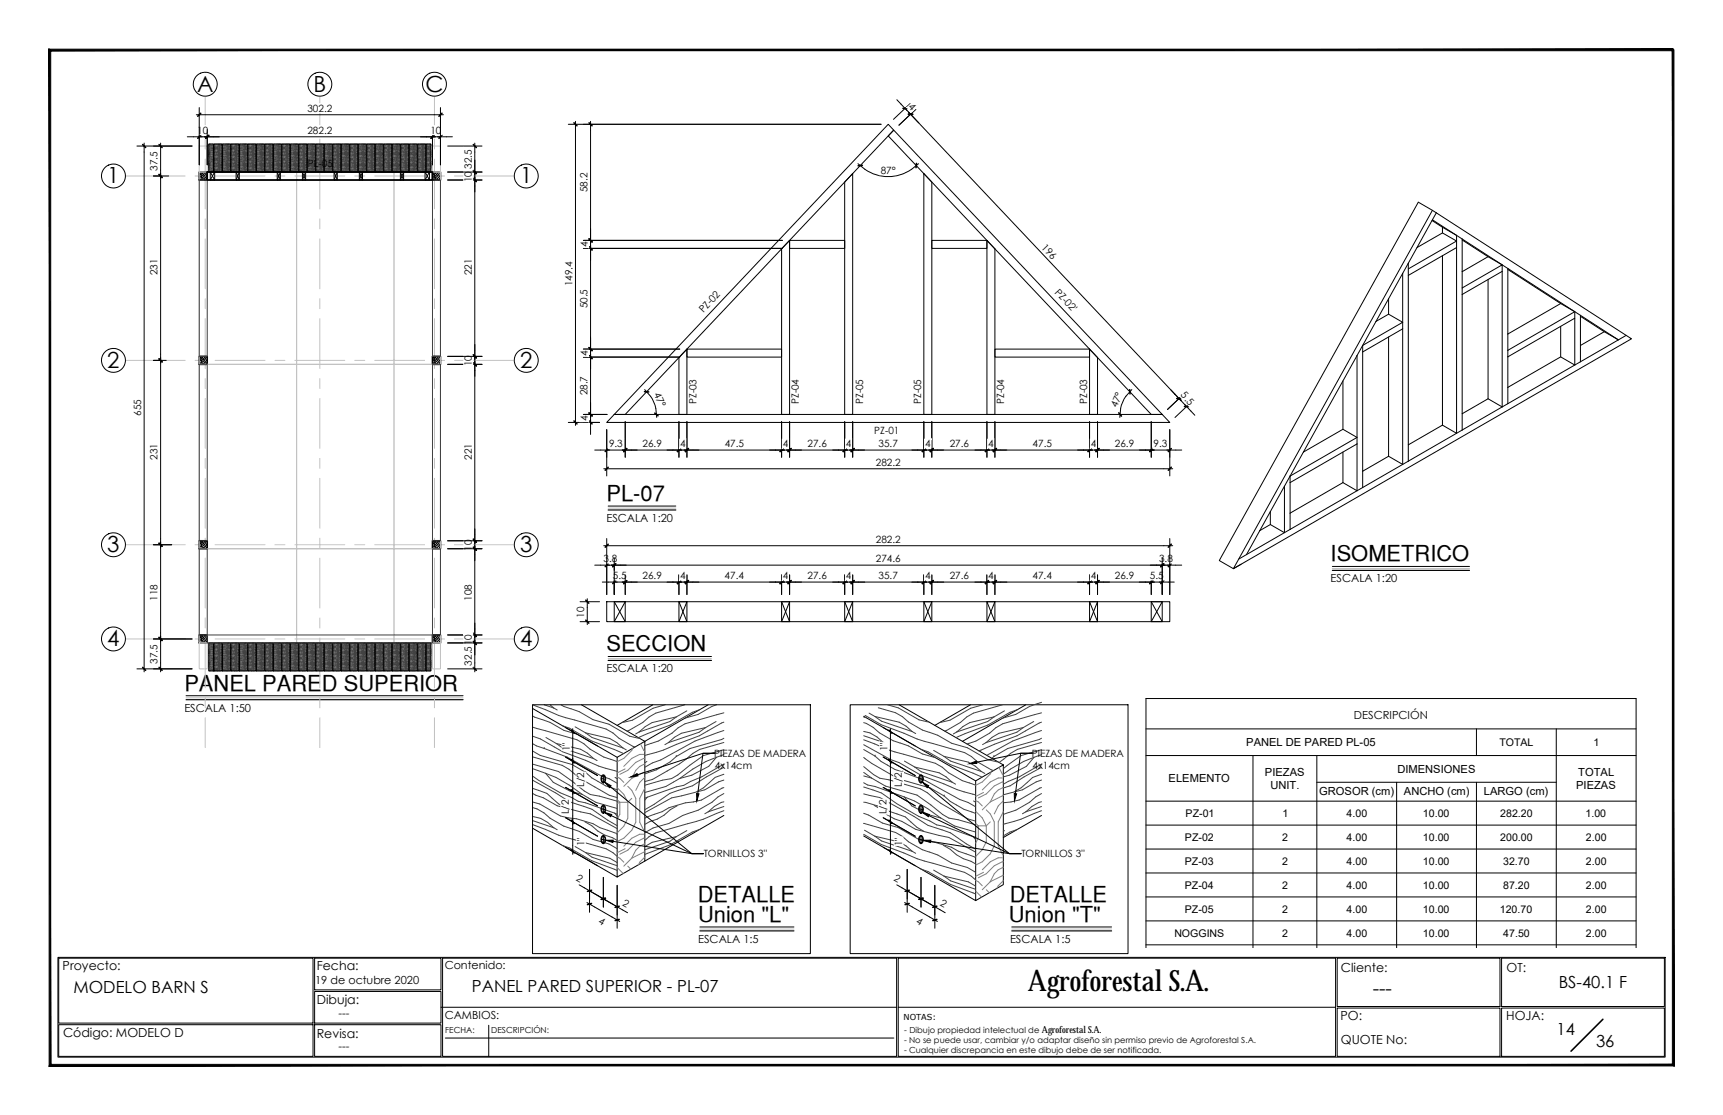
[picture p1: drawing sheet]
<svg xmlns="http://www.w3.org/2000/svg" width="432mm" height="279mm" viewBox="0 0 432 279" stroke-linecap="round" stroke-linejoin="round" font-family="sans-serif">
<defs><g id="words">
<text font-size="7.4" x="257.6" y="248.3">Agroforestal S.A.</text>
<g font-size="5.6">
<text x="49.4" y="23">A</text>
<text x="78.6" y="23">B</text>
<text x="106.6" y="23">C</text>
<text x="26.9" y="46">1</text>
<text x="130.3" y="46">1</text>
<text x="26.9" y="92.2">2</text>
<text x="130.3" y="92.2">2</text>
<text x="26.9" y="138.4">3</text>
<text x="130.3" y="138.4">3</text>
<text x="26.9" y="162">4</text>
<text x="130.3" y="162">4</text>
</g>
<g font-size="5.5">
<text x="152" y="125.5">PL-07</text>
<text x="333.5" y="140.6">ISOMETRICO</text>
<text x="152" y="163.2">SECCION</text>
<text x="46.2" y="173">PANEL PARED SUPERIOR</text>
<text x="174.9" y="226.1">DETALLE</text>
<text x="253" y="226.1">DETALLE</text>
<text x="175" y="231">Union &quot;L&quot;</text>
<text x="252.8" y="231">Union &quot;T&quot;</text>
</g>
<text font-size="4.9" x="344" y="249.2">---</text>
<g font-size="4.2">
<text x="18.4" y="248.8">MODELO BARN S</text>
<text x="118.2" y="248.6">PANEL PARED SUPERIOR - PL-07</text>
<text x="390.6" y="247.7">BS-40.1 F</text>
<text x="390.1" y="259.4">14</text>
<text x="400" y="262.3">36</text>
</g>
<g font-size="3.1">
<text x="15.7" y="243.2">Proyecto:</text>
<text x="79.4" y="243.2">Fecha:</text>
<text x="336.1" y="243.7">Cliente:</text>
<text x="377.6" y="243.6">OT:</text>
<text x="79.4" y="251.6">Dibuja:</text>
<text x="336" y="255.5">PO:</text>
<text x="377.5" y="255.5">HOJA:</text>
<text x="15.8" y="260">Código: MODELO D</text>
<text x="79.4" y="260.1">Revisa:</text>
<text x="336" y="261.5">QUOTE No:</text>
</g>
<g font-size="2.8">
<text x="152" y="130.8">ESCALA 1:20</text>
<text x="333.5" y="145.9">ESCALA 1:20</text>
<text x="152" y="168.5">ESCALA 1:20</text>
<text x="46.2" y="178.3">ESCALA 1:50</text>
<text x="339.3" y="180.1">DESCRIPCIÓN</text>
<text x="312.3" y="187">PANEL DE PARED PL-05</text>
<text x="292.9" y="196">ELEMENTO</text>
<text x="317" y="194.4">PIEZAS</text>
<text x="318.4" y="197.7">UNIT.</text>
<text x="350.2" y="193.7">DIMENSIONES</text>
<text x="395" y="197.7">PIEZAS</text>
<text x="395.5" y="194.4">TOTAL</text>
<text x="330.6" y="199.1">GROSOR (cm)</text>
<text x="351.8" y="199.1">ANCHO (cm)</text>
<text x="371.9" y="199.1">LARGO (cm)</text>
<text x="175" y="236.3">ESCALA 1:5</text>
<text x="253.1" y="236.3">ESCALA 1:5</text>
<text x="111.4" y="242.9">Contenido:</text>
<text x="79" y="246.5">19 de octubre 2020</text>
<text x="84.8" y="254.8">---</text>
<text x="111.4" y="255.3">CAMBIOS:</text>
<text x="84.8" y="263.1">---</text>
</g>
<g font-size="2.7">
<text x="375.8" y="186.9">TOTAL</text>
<text x="399.4" y="186.9">1</text>
<text x="297.1" y="204.7">PZ-01</text>
<text x="321.4" y="204.7">1</text>
<text x="337.5" y="204.7">4.00</text>
<text x="356.6" y="204.7">10.00</text>
<text x="376" y="204.7">282.20</text>
<text x="397.4" y="204.7">1.00</text>
<text x="297" y="210.7">PZ-02</text>
<text x="321.3" y="210.7">2</text>
<text x="337.5" y="210.7">4.00</text>
<text x="356.6" y="210.7">10.00</text>
<text x="376" y="210.7">200.00</text>
<text x="397.5" y="210.7">2.00</text>
<text x="296.9" y="216.7">PZ-03</text>
<text x="321.3" y="216.7">2</text>
<text x="337.5" y="216.7">4.00</text>
<text x="356.6" y="216.7">10.00</text>
<text x="376.7" y="216.7">32.70</text>
<text x="397.5" y="216.7">2.00</text>
<text x="296.9" y="222.7">PZ-04</text>
<text x="321.3" y="222.7">2</text>
<text x="337.5" y="222.7">4.00</text>
<text x="356.6" y="222.7">10.00</text>
<text x="376.7" y="222.7">87.20</text>
<text x="397.5" y="222.7">2.00</text>
<text x="296.9" y="228.7">PZ-05</text>
<text x="321.3" y="228.7">2</text>
<text x="337.5" y="228.7">4.00</text>
<text x="356.6" y="228.7">10.00</text>
<text x="375.9" y="228.7">120.70</text>
<text x="397.5" y="228.7">2.00</text>
<text x="294.3" y="234.7">NOGGINS</text>
<text x="321.3" y="234.7">2</text>
<text x="337.5" y="234.7">4.00</text>
<text x="356.6" y="234.7">10.00</text>
<text x="376.7" y="234.7">47.50</text>
<text x="397.5" y="234.7">2.00</text>
</g>
<g font-size="2.5">
<text x="77" y="28">302.2</text>
<text x="227.6" y="26.9" transform="rotate(47 227.6 26.9)">4</text>
<text x="49.4" y="33.5">10</text>
<text x="77" y="33.5">282.2</text>
<text x="107.9" y="33.5">10</text>
<text x="77.2" y="42">PL-05</text>
<text x="39.5" y="42.8" transform="rotate(-90 39.5 42.8)">37.5</text>
<text x="118.2" y="45.6" transform="rotate(-90 118.2 45.6)">10</text>
<text x="118.2" y="42.3" transform="rotate(-90 118.2 42.3)">32.5</text>
<text x="220.7" y="43.5">87°</text>
<text x="147.2" y="48.1" transform="rotate(-90 147.2 48.1)">58.2</text>
<text x="147.3" y="61.9" transform="rotate(-90 147.3 61.9)">4</text>
<text x="260.9" y="62.1" transform="rotate(47 260.9 62.1)">196</text>
<text x="39.5" y="69" transform="rotate(-90 39.5 69)">231</text>
<text x="118.3" y="69" transform="rotate(-90 118.3 69)">221</text>
<text x="143.4" y="71.8" transform="rotate(-90 143.4 71.8)">149.4</text>
<text x="147.2" y="77.3" transform="rotate(-90 147.2 77.3)">50.5</text>
<text x="264.2" y="73.4" transform="rotate(47 264.2 73.4)">PZ-02'</text>
<text x="176.3" y="78.5" transform="rotate(-47 176.3 78.5)">PZ-02</text>
<text x="147.3" y="89.2" transform="rotate(-90 147.3 89.2)">4</text>
<text x="118.2" y="91.8" transform="rotate(-90 118.2 91.8)">10</text>
<text x="147.2" y="99.1" transform="rotate(-90 147.2 99.1)">28.7</text>
<text x="163.8" y="98.7" transform="rotate(67 163.8 98.7)">47°</text>
<text x="174.5" y="101.3" transform="rotate(-90 174.5 101.3)">PZ-03</text>
<text x="200.2" y="101.3" transform="rotate(-90 200.2 101.3)">PZ-04</text>
<text x="216.3" y="101.3" transform="rotate(-90 216.3 101.3)">PZ-05</text>
<text x="230.9" y="101.3" transform="rotate(-90 230.9 101.3)">PZ-05</text>
<text x="251.7" y="101.3" transform="rotate(-90 251.7 101.3)">PZ-04</text>
<text x="272.4" y="101.3" transform="rotate(-90 272.4 101.3)">PZ-03</text>
<text x="295.8" y="99.1" transform="rotate(47 295.8 99.1)">5.5</text>
<text x="35.3" y="104.2" transform="rotate(-90 35.3 104.2)">655</text>
<text x="147.3" y="105.5" transform="rotate(-90 147.3 105.5)">4</text>
<text x="279.9" y="102.2" transform="rotate(-67 279.9 102.2)">47°</text>
<text x="152.6" y="112">9.3</text>
<text x="161" y="112">26.9</text>
<text x="170.5" y="112.1">4</text>
<text x="181.6" y="112">47.5</text>
<text x="196.2" y="112.1">4</text>
<text x="202.4" y="112">27.6</text>
<text x="212" y="112.1">4</text>
<text x="219.1" y="108.8">PZ-01</text>
<text x="220.2" y="112">35.7</text>
<text x="231.8" y="112.1">4</text>
<text x="238" y="112">27.6</text>
<text x="247.6" y="112.1">4</text>
<text x="258.8" y="112">47.5</text>
<text x="273.4" y="112.1">4</text>
<text x="279.4" y="112">26.9</text>
<text x="289.1" y="112">9.3</text>
<text x="39.5" y="115.2" transform="rotate(-90 39.5 115.2)">231</text>
<text x="118.3" y="115.2" transform="rotate(-90 118.3 115.2)">221</text>
<text x="219.5" y="116.7">282.2</text>
<text x="219.5" y="136">282.2</text>
<text x="118.2" y="138" transform="rotate(-90 118.2 138)">10</text>
<text x="151.3" y="140.9">3.8</text>
<text x="219.5" y="140.9">274.6</text>
<text x="290.5" y="140.9">3.8</text>
<text x="153.6" y="145.1">5.5</text>
<text x="161" y="145.1">26.9</text>
<text x="170.5" y="145.1">4</text>
<text x="181.6" y="145.1">47.4</text>
<text x="196.2" y="145.1">4</text>
<text x="202.4" y="145.1">27.6</text>
<text x="212" y="145.1">4</text>
<text x="220.2" y="145.1">35.7</text>
<text x="231.8" y="145.1">4</text>
<text x="238" y="145.1">27.6</text>
<text x="247.6" y="145.1">4</text>
<text x="258.8" y="145.1">47.4</text>
<text x="273.4" y="145.1">4</text>
<text x="279.4" y="145.1">26.9</text>
<text x="288.2" y="145.1">5.5</text>
<text x="39.5" y="150.5" transform="rotate(-90 39.5 150.5)">118</text>
<text x="118.2" y="150.5" transform="rotate(-90 118.2 150.5)">108</text>
<text x="146.4" y="154.8" transform="rotate(-90 146.4 154.8)">10</text>
<text x="118.2" y="161.6" transform="rotate(-90 118.2 161.6)">10</text>
<text x="39.5" y="166.3" transform="rotate(-90 39.5 166.3)">37.5</text>
<text x="118.2" y="166.8" transform="rotate(-90 118.2 166.8)">32.5</text>
<text x="142.8" y="188.3" transform="rotate(-90 142.8 188.3)">1&quot;</text>
<text x="179" y="189.7">PIEZAS DE MADERA</text>
<text x="222.4" y="188.3" transform="rotate(-90 222.4 188.3)">1&quot;</text>
<text x="258.6" y="189.7">PIEZAS DE MADERA</text>
<text x="146.4" y="197.2" transform="rotate(-90 146.4 197.2)">L/2</text>
<text x="179.1" y="192.7">4x14cm</text>
<text x="226" y="197.2" transform="rotate(-90 226 197.2)">L/2</text>
<text x="258.8" y="192.7">4x14cm</text>
<text x="142.6" y="204" transform="rotate(-90 142.6 204)">L/2</text>
<text x="222.2" y="204" transform="rotate(-90 222.2 204)">L/2</text>
<text x="146.5" y="212" transform="rotate(-90 146.5 212)">1&quot;</text>
<text x="176.4" y="214.8">TORNILLOS 3''</text>
<text x="226.1" y="212" transform="rotate(-90 226.1 212)">1&quot;</text>
<text x="256" y="214.8">TORNILLOS 3''</text>
<text x="144.2" y="220.6" transform="rotate(30 144.2 220.6)">2</text>
<text x="223.8" y="220.6" transform="rotate(30 223.8 220.6)">2</text>
<text x="155.9" y="226.7" transform="rotate(30 155.9 226.7)">2</text>
<text x="235.5" y="226.7" transform="rotate(30 235.5 226.7)">2</text>
<text x="149.9" y="231.3" transform="rotate(30 149.9 231.3)">4</text>
<text x="229.5" y="231.3" transform="rotate(30 229.5 231.3)">4</text>
</g>
<text font-size="2.4" x="261.1" y="258.8">Agroforestal S.A.</text>
<g font-size="2.1">
<text x="226.4" y="255.5">NOTAS:</text>
<text x="111.6" y="258.8">FECHA:</text>
<text x="123.1" y="258.8">DESCRIPCIÓN:</text>
<text x="226.6" y="261.4">- No se puede usar, cambiar y/o adaptar diseño sin permiso previo de Agroforestal S.A.</text>
<text x="226.6" y="263.9">- Cualquier discrepancia en este dibujo debe de ser notificada.</text>
<text x="226.6" y="258.8">- Dibujo propiedad intelectual de</text>
</g>
</g></defs>
<!-- layer: cotas -->
<g fill="none" stroke="#000" stroke-width=".25">
<path d="M287.2 182.6h122.8M287.2 189.3h122.8M314 189.3v48.2M330 196h60M330 189.3v48.2M350 196v41.5M370 182.6v6.7M370 196v41.5M390 182.6v54.9M287.2 200.8h122.8M287.2 206.8h122.8M287.2 212.8h122.8"/>
<path d="M287.2 218.8h122.8M287.2 237.5v-62.5h122.8v62.5M287.2 224.8h122.8M287.2 230.8h122.8M287.2 236.8h122.8"/>
</g>
<!-- layer: TEXTOS TITULOS -->
<path d="M152.4 126.8h17M333.9 141.9h34.4M46.6 174.3h69.4M152.4 164.5h25.9M175.4 232.3h23.6M253.6 232.3h25" fill="none" stroke="#000" stroke-width=".25"/>
<path d="M152.4 127.8h17M333.9 142.9h34.4M46.6 175.3h69.4M152.4 165.5h25.9M175.4 233.3h23.6M253.6 233.3h25" fill="none" stroke="#000" stroke-width=".3"/>
<path d="M152.4 127.3h17M333.9 142.5h34.4M46.6 174.9h69.4M152.4 165h25.9M175.4 232.8h23.6M253.6 232.8h25" fill="none" stroke="#c0c0c0" stroke-width=".25"/>
<!-- layer: REF_ESTRUCTURA|EJES -->
<g fill="none" stroke="#c0c0c0" stroke-width=".25">
<path d="M51.4 24.1v8.3M51.4 34.9v2.4M51.4 39.9v12.5M80.2 24.1v8.3M80.2 34.9v2.4M80.2 39.9v12.5M108.9 24.1v8.3M108.9 34.9v2.4M108.9 39.9v12.5M31.4 44.1h15M48.9 44.1h2.5M51.4 54.9v2.5"/>
<path d="M51.4 59.8v12.6M53.9 44.1h12.5M68.9 44.1h2.5M73.9 44.1h12.5M80.2 54.9v2.5M80.2 59.8v12.6M88.9 44.1h2.5M93.9 44.1h12.5M108.9 54.9v2.5M108.9 59.8v12.6M108.9 44.1h2.5M113.9 44.1h15"/>
<path d="M51.4 74.9v2.5M51.4 79.9v12.5M80.2 74.9v2.5M80.2 79.9v12.5M108.9 74.9v2.5M108.9 79.9v12.5M31.4 90.3h15M48.9 90.3h2.5M51.4 94.9v2.5M51.4 99.9v12.5M53.9 90.3h12.5M68.9 90.3h2.5"/>
<path d="M73.9 90.3h12.5M80.2 94.9v2.5M80.2 99.9v12.5M88.9 90.3h2.5M93.9 90.3h12.5M108.9 94.9v2.5M108.9 99.9v12.5M108.9 90.3h2.5M113.9 90.3h15M51.4 114.9v2.5M51.4 119.9v12.5M80.2 114.9v2.5"/>
<path d="M80.2 119.9v12.5M108.9 114.9v2.5M108.9 119.9v12.5M31.4 136.5h15M48.9 136.5h2.5M51.4 134.9v2.5M51.4 139.9v12.5M53.9 136.5h12.5M68.9 136.5h2.5M73.9 136.5h12.5M80.2 134.9v2.5M80.2 139.9v12.5"/>
<path d="M88.9 136.5h2.5M93.9 136.5h12.5M108.9 134.9v2.5M108.9 139.9v12.5M108.9 136.5h2.5M113.9 136.5h15M51.4 154.9v2.5M51.4 159.9v12.5M80.2 154.9v2.5M80.2 159.9v12.5M108.9 154.9v2.5M108.9 159.9v12.5"/>
<path d="M31.4 160.1h15M48.9 160.1h2.5M51.4 174.9v2.5M51.4 179.9v7.4M53.9 160.1h12.5M68.9 160.1h2.5M73.9 160.1h12.5M80.2 174.9v2.5M80.2 179.9v7.4M88.9 160.1h2.5M93.9 160.1h12.5M108.9 174.9v2.5"/>
<path d="M108.9 179.9v7.4M108.9 160.1h2.5M113.9 160.1h15"/>
</g>
<g fill="#fff" stroke="#fff" stroke-width=".25">
<path d="M48.6 22.1l5.6 .1-5.4 .3z"/>
<path d="M25.6 45.1l5.6 .1-5.4 .3z"/>
<path d="M77.3 22.1l5.6 .1-5.4 .3z"/>
<path d="M106.1 22.1l5.6 .1-5.5 .3z"/>
<path d="M25.6 91.3l5.6 .1-5.4 .3z"/>
<path d="M25.6 137.5l5.6 .1-5.4 .3z"/>
<path d="M129.1 45.1l5.6 .1-5.5 .3z"/>
<path d="M129.1 91.3l5.6 .1-5.5 .3z"/>
<path d="M129.1 137.5l5.6 .1-5.5 .3z"/>
<path d="M25.6 161.1l5.6 .1-5.4 .3z"/>
<path d="M129.1 161.1l5.6 .1-5.5 .3z"/>
<path d="M50.4 23.9l1.8 .1zM50.6 24h1.6zM51 24.1l1.2-.1zM51 24.1h.8z"/>
<path d="M50.4 23.9h2.2zM50.4 23.9h2.2l.3-.2z"/>
<path d="M49.4 23.3l.2 .2h3.6zM49.6 23.5h3.6l-3.3 .2zM49.9 23.7h3l.3-.2zM49.9 23.7h3l-2.5 .2z"/>
<path d="M49.4 23.3h4.1l-.3 .2zM49.2 23.1l.2 .2h4.1zM49.2 23.1h4.5l-.2 .2zM49.2 23.1h4.5l.2-.3z"/>
<path d="M48.8 22.5l5.4-.3-.1 .2zM48.8 22.5l5.1 .3 .2-.4zM48.8 22.5l5.1 .3-4.7 .3z"/>
<path d="M48.6 22.1l5.7-.2-.1 .3zM48.5 21.5l.1 .6 5.7-.2zM48.5 21.5l5.9-.1-.1 .5zM48.5 21.5l5.9-.1zM48.4 21.1l6 .3-5.9 .1z"/>
<path d="M48.4 21.1h6v.3zM48.4 21.1h6v-.3z"/>
<path d="M48.6 20.1l-.1 .3 5.9 .1zM48.5 20.4l5.9 .1-5.9 .3zM48.5 20.8h5.9v-.3zM48.5 20.8h5.9l-6 .3z"/>
<path d="M48.6 20.1h5.7l.1 .4zM48.7 19.8l-.1 .3h5.7zM48.7 19.8l5.3-.2 .3 .5z"/>
<path d="M49.4 18.9l-.2 .2 4.5 .1zM49.2 19.1l4.5 .1-4.7 .2zM49 19.4l5 .2-.3-.4zM49 19.4l5 .2-5.3 .2z"/>
<path d="M49.4 18.9h4.1l.2 .3zM49.4 18.9h4.1l-3.9-.2zM49.6 18.7l3.6-.1 .3 .3zM49.6 18.7l3.6-.1h-3.4zM49.8 18.6l3.1-.1 .3 .1zM49.8 18.6l3.1-.1-2.8-.1zM50.1 18.4l2.8 .1z"/>
<path d="M50.7 18.2l1.2-.1zM50.7 18.2h1.6zM50.2 18.4l.5-.2h1.6zM50.2 18.4l2.7 .1-.6-.3zM50.1 18.4l2.8 .1z"/>
<path d="M27.4 46.9l1.8 .1zM27.6 47h1.6zM28 47.1l1.2-.1zM28 47.1h.8z"/>
<path d="M27.4 46.9h2.2zM27.4 46.9h2.2l.3-.2z"/>
<path d="M26.4 46.3l.2 .2h3.6zM26.6 46.5h3.6l-3.3 .2zM26.9 46.7h3l.3-.2zM26.9 46.7h3l-2.5 .2z"/>
<path d="M26.4 46.3h4.1l-.3 .2zM26.2 46.1l.2 .2h4.1zM26.2 46.1h4.5l-.2 .2zM26.2 46.1h4.5l.2-.3z"/>
<path d="M25.8 45.5l5.4-.3-.1 .2zM25.8 45.5l5.1 .3 .2-.4zM25.8 45.5l5.1 .3-4.7 .3z"/>
<path d="M25.6 45.1l5.7-.2-.1 .3zM25.5 44.5l.1 .6 5.7-.2zM25.5 44.5l5.9-.1-.1 .5zM25.5 44.5l5.9-.1zM25.4 44.1l6 .3-5.9 .1z"/>
<path d="M25.4 44.1h6v.3zM25.4 44.1h6v-.3z"/>
<path d="M25.6 43.1l-.1 .3 5.9 .1zM25.5 43.4l5.9 .1-5.9 .3zM25.5 43.8h5.9v-.3zM25.5 43.8h5.9l-6 .3z"/>
<path d="M25.6 43.1h5.7l.1 .4zM25.7 42.8l-.1 .3h5.7zM25.7 42.8l5.3-.2 .3 .5z"/>
<path d="M26.4 41.9l-.2 .2 4.5 .1zM26.2 42.1l4.5 .1-4.7 .2zM26 42.4l5 .2-.3-.4zM26 42.4l5 .2-5.3 .2z"/>
<path d="M26.4 41.9h4.1l.2 .3zM26.4 41.9h4.1l-3.9-.2zM26.6 41.7l3.6-.1 .3 .3zM26.6 41.7l3.6-.1h-3.4zM26.8 41.6l3.1-.1 .3 .1zM26.8 41.6l3.1-.1-2.8-.1zM27.1 41.4l2.8 .1z"/>
<path d="M27.7 41.2l1.2-.1zM27.7 41.2h1.6zM27.2 41.4l.5-.2h1.6zM27.2 41.4l2.7 .1-.6-.3zM27.1 41.4l2.8 .1z"/>
<path d="M79.1 23.9l1.9 .1zM79.4 24h1.6zM79.7 24.1l1.3-.1zM79.7 24.1h.8z"/>
<path d="M79.1 23.9h2.2zM79.1 23.9h2.2l.3-.2z"/>
<path d="M78.1 23.3l.2 .2h3.7zM78.3 23.5h3.7l-3.4 .2zM78.6 23.7h3l.4-.2zM78.6 23.7h3l-2.5 .2z"/>
<path d="M78.1 23.3h4.1l-.2 .2zM77.9 23.1l.2 .2h4.1zM77.9 23.1h4.5l-.2 .2zM77.9 23.1h4.5l.2-.3z"/>
<path d="M77.5 22.5l5.4-.3-.1 .2zM77.5 22.5l5.1 .3 .2-.4zM77.5 22.5l5.1 .3-4.7 .3z"/>
<path d="M77.3 22.1l5.8-.2-.2 .3zM77.2 21.5l.1 .6 5.8-.2zM77.2 21.5l5.9-.1v.5zM77.2 21.5l5.9-.1zM77.2 21.1l5.9 .3-5.9 .1z"/>
<path d="M77.2 21.1h6l-.1 .3zM77.2 21.1h6l-.1-.3z"/>
<path d="M77.3 20.1l-.1 .3 5.9 .1zM77.2 20.4l5.9 .1-5.9 .3zM77.2 20.8h5.9v-.3zM77.2 20.8h5.9l-5.9 .3z"/>
<path d="M77.3 20.1h5.7l.1 .4zM77.5 19.8l-.2 .3h5.7zM77.5 19.8l5.3-.2 .2 .5z"/>
<path d="M78.1 18.9l-.2 .2 4.6 .1zM77.9 19.1l4.6 .1-4.8 .2zM77.7 19.4l5.1 .2-.3-.4zM77.7 19.4l5.1 .2-5.3 .2z"/>
<path d="M78.1 18.9h4.1l.3 .3zM78.1 18.9h4.1l-3.9-.2zM78.3 18.7l3.6-.1 .3 .3zM78.3 18.7l3.6-.1h-3.4zM78.5 18.6l3.2-.1 .2 .1zM78.5 18.6l3.2-.1-2.9-.1zM78.8 18.4l2.9 .1z"/>
<path d="M79.4 18.2l1.3-.1zM79.4 18.2h1.6zM79 18.4l.4-.2h1.6zM79 18.4l2.7 .1-.7-.3zM78.9 18.4l2.8 .1z"/>
<path d="M107.8 23.9l1.9 .1zM108.1 24h1.6zM108.4 24.1l1.3-.1zM108.4 24.1h.8z"/>
<path d="M107.8 23.9h2.2zM107.8 23.9h2.2l.4-.2z"/>
<path d="M106.8 23.3l.3 .2h3.6zM107.1 23.5h3.6l-3.4 .2zM107.3 23.7h3.1l.3-.2zM107.3 23.7h3.1l-2.6 .2z"/>
<path d="M106.8 23.3h4.2l-.3 .2zM106.6 23.1l.2 .2h4.2zM106.6 23.1h4.6l-.2 .2zM106.6 23.1h4.6l.2-.3z"/>
<path d="M106.2 22.5l5.5-.3-.1 .2zM106.2 22.5l5.2 .3 .2-.4zM106.2 22.5l5.2 .3-4.8 .3z"/>
<path d="M106.1 22.1l5.7-.2-.1 .3zM105.9 21.5l.2 .6 5.7-.2zM105.9 21.5l6-.1-.1 .5zM105.9 21.5l6-.1zM105.9 21.1l6 .3-6 .1z"/>
<path d="M105.9 21.1h6v.3zM105.9 21.1h6v-.3z"/>
<path d="M106 20.1v.3l5.8 .1zM106 20.4l5.8 .1-5.9 .3zM105.9 20.8h6l-.1-.3zM105.9 20.8h6l-6 .3z"/>
<path d="M106 20.1h5.7l.1 .4zM106.2 19.8l-.2 .3h5.7zM106.2 19.8l5.3-.2 .2 .5z"/>
<path d="M106.8 18.9l-.2 .2 4.6 .1zM106.6 19.1l4.6 .1-4.8 .2zM106.4 19.4l5.1 .2-.3-.4zM106.4 19.4l5.1 .2-5.3 .2z"/>
<path d="M106.8 18.9h4.1l.3 .3zM106.8 18.9h4.1l-3.9-.2zM107 18.7l3.6-.1 .3 .3zM107 18.7l3.6-.1h-3.4zM107.2 18.6l3.2-.1 .2 .1zM107.2 18.6l3.2-.1-2.9-.1zM107.5 18.4l2.9 .1z"/>
<path d="M108.1 18.2l1.3-.1zM108.1 18.2h1.6zM107.7 18.4l.4-.2h1.6zM107.7 18.4l2.7 .1-.7-.3zM107.6 18.4l2.8 .1z"/>
<path d="M27.4 93.1l1.8 .1zM27.6 93.2h1.6zM28 93.3l1.2-.1zM28 93.3h.8z"/>
<path d="M27.4 93.1h2.2zM27.4 93.1h2.2l.3-.2z"/>
<path d="M26.4 92.5l.2 .2h3.6zM26.6 92.7h3.6l-3.3 .2zM26.9 92.9h3l.3-.2zM26.9 92.9h3l-2.5 .2z"/>
<path d="M26.4 92.5h4.1l-.3 .2zM26.2 92.3l.2 .2h4.1zM26.2 92.3h4.5l-.2 .2zM26.2 92.3h4.5l.2-.3z"/>
<path d="M25.8 91.7l5.4-.3-.1 .2zM25.8 91.7l5.1 .3 .2-.4zM25.8 91.7l5.1 .3-4.7 .3z"/>
<path d="M25.6 91.3l5.7-.2-.1 .3zM25.5 90.7l.1 .6 5.7-.2zM25.5 90.7l5.9-.1-.1 .5zM25.5 90.7l5.9-.1zM25.4 90.3l6 .3-5.9 .1z"/>
<path d="M25.4 90.3h6v.3zM25.4 90.3h6v-.3z"/>
<path d="M25.6 89.3l-.1 .3 5.9 .1zM25.5 89.6l5.9 .1-5.9 .3zM25.5 90h5.9v-.3zM25.5 90h5.9l-6 .3z"/>
<path d="M25.6 89.3h5.7l.1 .4zM25.7 89l-.1 .3h5.7zM25.7 89l5.3-.2 .3 .5z"/>
<path d="M26.4 88.1l-.2 .2 4.5 .1zM26.2 88.3l4.5 .1-4.7 .2zM26 88.6l5 .2-.3-.4zM26 88.6l5 .2-5.3 .2z"/>
<path d="M26.4 88.1h4.1l.2 .3zM26.4 88.1h4.1l-3.9-.2zM26.6 87.9h3.6l.3 .2zM26.6 87.9h3.6l-3.4-.1zM26.8 87.8l3.1-.1 .3 .2zM26.8 87.8l3.1-.1-2.8-.1zM27.1 87.6l2.8 .1z"/>
<path d="M27.7 87.4l1.2-.1zM27.7 87.4h1.6zM27.2 87.6l.5-.2h1.6zM27.2 87.6l2.7 .1-.6-.3zM27.1 87.6l2.8 .1z"/>
<path d="M27.4 139.3l1.8 .1zM27.6 139.4h1.6zM28 139.5l1.2-.1zM28 139.5h.8z"/>
<path d="M27.4 139.3h2.2zM27.4 139.3h2.2l.3-.2z"/>
<path d="M26.4 138.7l.2 .2h3.6zM26.6 138.9h3.6l-3.3 .2zM26.9 139.1h3l.3-.2zM26.9 139.1h3l-2.5 .2z"/>
<path d="M26.4 138.7h4.1l-.3 .2zM26.2 138.5l.2 .2h4.1zM26.2 138.5h4.5l-.2 .2zM26.2 138.5h4.5l.2-.3z"/>
<path d="M25.8 137.9l5.4-.3-.1 .2zM25.8 137.9l5.1 .3 .2-.4zM25.8 137.9l5.1 .3-4.7 .3z"/>
<path d="M25.6 137.5l5.7-.2-.1 .3zM25.5 136.9l.1 .6 5.7-.2zM25.5 136.9l5.9-.1-.1 .5zM25.5 136.9l5.9-.1zM25.4 136.5l6 .3-5.9 .1z"/>
<path d="M25.4 136.5h6v.3zM25.4 136.5h6v-.3z"/>
<path d="M25.6 135.5l-.1 .3 5.9 .1zM25.5 135.8l5.9 .1-5.9 .3zM25.5 136.2h5.9v-.3zM25.5 136.2h5.9l-6 .3z"/>
<path d="M25.6 135.5h5.7l.1 .4zM25.7 135.2l-.1 .3h5.7zM25.7 135.2l5.3-.2 .3 .5z"/>
<path d="M26.4 134.3l-.2 .2 4.5 .1zM26.2 134.5l4.5 .1-4.7 .2zM26 134.8l5 .2-.3-.4zM26 134.8l5 .2-5.3 .2z"/>
<path d="M26.4 134.3h4.1l.2 .3zM26.4 134.3h4.1l-3.9-.1zM26.6 134.2l3.6-.1 .3 .2zM26.6 134.2l3.6-.1-3.4-.1zM26.8 134l3.1-.1 .3 .2zM26.8 134l3.1-.1-2.8-.1zM27.1 133.8l2.8 .1z"/>
<path d="M27.7 133.6h1.2zM27.7 133.6h1.6zM27.2 133.8l.5-.2h1.6zM27.2 133.8l2.7 .1-.6-.3zM27.1 133.8l2.8 .1z"/>
<path d="M130.8 46.9l1.9 .1zM131.1 47h1.6zM131.4 47.1l1.3-.1zM131.4 47.1h.8z"/>
<path d="M130.8 46.9h2.2zM130.8 46.9h2.2l.4-.2z"/>
<path d="M129.9 46.3l.2 .2h3.6zM130.1 46.5h3.6l-3.4 .2zM130.3 46.7h3.1l.3-.2zM130.3 46.7h3.1l-2.6 .2z"/>
<path d="M129.9 46.3h4.1l-.3 .2zM129.6 46.1l.3 .2h4.1zM129.6 46.1h4.6l-.2 .2zM129.6 46.1h4.6l.2-.3z"/>
<path d="M129.2 45.5l5.5-.3-.1 .2zM129.2 45.5l5.2 .3 .2-.4zM129.2 45.5l5.2 .3-4.8 .3z"/>
<path d="M129.1 45.1l5.7-.2-.1 .3zM128.9 44.5l.2 .6 5.7-.2zM128.9 44.5l6-.1-.1 .5zM128.9 44.5l6-.1zM128.9 44.1l6 .3-6 .1z"/>
<path d="M128.9 44.1h6v.3zM128.9 44.1h6v-.3z"/>
<path d="M129.1 43.1l-.1 .3 5.8 .1zM129 43.4l5.8 .1-5.9 .3zM128.9 43.8h6l-.1-.3zM128.9 43.8h6l-6 .3z"/>
<path d="M129.1 43.1h5.6l.1 .4zM129.2 42.8l-.1 .3h5.6zM129.2 42.8l5.3-.2 .2 .5z"/>
<path d="M129.8 41.9l-.2 .2 4.6 .1zM129.6 42.1l4.6 .1-4.8 .2zM129.4 42.4l5.1 .2-.3-.4zM129.4 42.4l5.1 .2-5.3 .2z"/>
<path d="M129.8 41.9h4.1l.3 .3zM129.8 41.9h4.1l-3.9-.2zM130 41.7l3.6-.1 .3 .3zM130 41.7l3.6-.1h-3.4zM130.2 41.6l3.2-.1 .2 .1zM130.2 41.6l3.2-.1-2.9-.1zM130.5 41.4l2.9 .1z"/>
<path d="M131.1 41.2l1.3-.1zM131.1 41.2h1.6zM130.7 41.4l.4-.2h1.6zM130.7 41.4l2.7 .1-.7-.3zM130.6 41.4l2.8 .1z"/>
<path d="M130.8 93.1l1.9 .1zM131.1 93.2h1.6zM131.4 93.3l1.3-.1zM131.4 93.3h.8z"/>
<path d="M130.8 93.1h2.2zM130.8 93.1h2.2l.4-.2z"/>
<path d="M129.9 92.5l.2 .2h3.6zM130.1 92.7h3.6l-3.4 .2zM130.3 92.9h3.1l.3-.2zM130.3 92.9h3.1l-2.6 .2z"/>
<path d="M129.9 92.5h4.1l-.3 .2zM129.6 92.3l.3 .2h4.1zM129.6 92.3h4.6l-.2 .2zM129.6 92.3h4.6l.2-.3z"/>
<path d="M129.2 91.7l5.5-.3-.1 .2zM129.2 91.7l5.2 .3 .2-.4zM129.2 91.7l5.2 .3-4.8 .3z"/>
<path d="M129.1 91.3l5.7-.2-.1 .3zM128.9 90.7l.2 .6 5.7-.2zM128.9 90.7l6-.1-.1 .5zM128.9 90.7l6-.1zM128.9 90.3l6 .3-6 .1z"/>
<path d="M128.9 90.3h6v.3zM128.9 90.3h6v-.3z"/>
<path d="M129.1 89.3l-.1 .3 5.8 .1zM129 89.6l5.8 .1-5.9 .3zM128.9 90h6l-.1-.3zM128.9 90h6l-6 .3z"/>
<path d="M129.1 89.3h5.6l.1 .4zM129.2 89l-.1 .3h5.6zM129.2 89l5.3-.2 .2 .5z"/>
<path d="M129.8 88.1l-.2 .2 4.6 .1zM129.6 88.3l4.6 .1-4.8 .2zM129.4 88.6l5.1 .2-.3-.4zM129.4 88.6l5.1 .2-5.3 .2z"/>
<path d="M129.8 88.1h4.1l.3 .3zM129.8 88.1h4.1l-3.9-.2zM130 87.9h3.6l.3 .2zM130 87.9h3.6l-3.4-.1zM130.2 87.8l3.2-.1 .2 .2zM130.2 87.8l3.2-.1-2.9-.1zM130.5 87.6l2.9 .1z"/>
<path d="M131.1 87.4l1.3-.1zM131.1 87.4h1.6zM130.7 87.6l.4-.2h1.6zM130.7 87.6l2.7 .1-.7-.3zM130.6 87.6l2.8 .1z"/>
<path d="M130.8 139.3l1.9 .1zM131.1 139.4h1.6zM131.4 139.5l1.3-.1zM131.4 139.5h.8z"/>
<path d="M130.8 139.3h2.2zM130.8 139.3h2.2l.4-.2z"/>
<path d="M129.9 138.7l.2 .2h3.6zM130.1 138.9h3.6l-3.4 .2zM130.3 139.1h3.1l.3-.2zM130.3 139.1h3.1l-2.6 .2z"/>
<path d="M129.9 138.7h4.1l-.3 .2zM129.6 138.5l.3 .2h4.1zM129.6 138.5h4.6l-.2 .2zM129.6 138.5h4.6l.2-.3z"/>
<path d="M129.2 137.9l5.5-.3-.1 .2zM129.2 137.9l5.2 .3 .2-.4zM129.2 137.9l5.2 .3-4.8 .3z"/>
<path d="M129.1 137.5l5.7-.2-.1 .3zM128.9 136.9l.2 .6 5.7-.2zM128.9 136.9l6-.1-.1 .5zM128.9 136.9l6-.1zM128.9 136.5l6 .3-6 .1z"/>
<path d="M128.9 136.5h6v.3zM128.9 136.5h6v-.3z"/>
<path d="M129.1 135.5l-.1 .3 5.8 .1zM129 135.8l5.8 .1-5.9 .3zM128.9 136.2h6l-.1-.3zM128.9 136.2h6l-6 .3z"/>
<path d="M129.1 135.5h5.6l.1 .4zM129.2 135.2l-.1 .3h5.6zM129.2 135.2l5.3-.2 .2 .5z"/>
<path d="M129.8 134.3l-.2 .2 4.6 .1zM129.6 134.5l4.6 .1-4.8 .2zM129.4 134.8l5.1 .2-.3-.4zM129.4 134.8l5.1 .2-5.3 .2z"/>
<path d="M129.8 134.3h4.1l.3 .3zM129.8 134.3h4.1l-3.9-.1zM130 134.2l3.6-.1 .3 .2zM130 134.2l3.6-.1-3.4-.1zM130.2 134l3.2-.1 .2 .2zM130.2 134l3.2-.1-2.9-.1zM130.5 133.8l2.9 .1z"/>
<path d="M131.1 133.6h1.3zM131.1 133.6h1.6zM130.7 133.8l.4-.2h1.6zM130.7 133.8l2.7 .1-.7-.3zM130.6 133.8l2.8 .1z"/>
<path d="M27.4 162.9l1.8 .1zM27.6 163h1.6zM28 163.1l1.2-.1zM28 163.1h.8z"/>
<path d="M27.4 162.9h2.2zM27.4 162.9h2.2l.3-.2z"/>
<path d="M26.4 162.3l.2 .2h3.6zM26.6 162.5h3.6l-3.3 .2zM26.9 162.7h3l.3-.2zM26.9 162.7h3l-2.5 .2z"/>
<path d="M26.4 162.3h4.1l-.3 .2zM26.2 162.1l.2 .2h4.1zM26.2 162.1h4.5l-.2 .2zM26.2 162.1h4.5l.2-.3z"/>
<path d="M25.8 161.5l5.4-.3-.1 .2zM25.8 161.5l5.1 .3 .2-.4zM25.8 161.5l5.1 .3-4.7 .3z"/>
<path d="M25.6 161.1l5.7-.2-.1 .3zM25.5 160.5l.1 .6 5.7-.2zM25.5 160.5l5.9-.1-.1 .5zM25.5 160.5l5.9-.1zM25.4 160.1l6 .3-5.9 .1z"/>
<path d="M25.4 160.1h6v.3zM25.4 160.1h6v-.3z"/>
<path d="M25.6 159.1l-.1 .3 5.9 .1zM25.5 159.4l5.9 .1-5.9 .3zM25.5 159.8h5.9v-.3zM25.5 159.8h5.9l-6 .3z"/>
<path d="M25.6 159.1h5.7l.1 .4zM25.7 158.8l-.1 .3h5.7zM25.7 158.8l5.3-.2 .3 .5z"/>
<path d="M26.2 158.1l4.5 .1-4.3-.3zM26.2 158.1l4.5 .1-4.7 .2zM26 158.4l5 .2-.3-.4zM26 158.4l5 .2-5.3 .2z"/>
<path d="M26.4 157.9h4.1l.2 .3zM26.4 157.9h4.1l-3.9-.1zM26.6 157.8l3.6-.1 .3 .2zM26.6 157.8l3.6-.1-3.4-.1zM26.8 157.6l3.1-.1 .3 .2zM26.8 157.6l3.1-.1-2.8-.1zM27.1 157.4l2.8 .1z"/>
<path d="M27.7 157.2h1.2zM27.7 157.2h1.6zM27.2 157.4l.5-.2h1.6zM27.2 157.4l2.7 .1-.6-.3zM27.1 157.4l2.8 .1z"/>
<path d="M130.8 162.9l1.9 .1zM131.1 163h1.6zM131.4 163.1l1.3-.1zM131.4 163.1h.8z"/>
<path d="M130.8 162.9h2.2zM130.8 162.9h2.2l.4-.2z"/>
<path d="M129.9 162.3l.2 .2h3.6zM130.1 162.5h3.6l-3.4 .2zM130.3 162.7h3.1l.3-.2zM130.3 162.7h3.1l-2.6 .2z"/>
<path d="M129.9 162.3h4.1l-.3 .2zM129.6 162.1l.3 .2h4.1zM129.6 162.1h4.6l-.2 .2zM129.6 162.1h4.6l.2-.3z"/>
<path d="M129.2 161.5l5.5-.3-.1 .2zM129.2 161.5l5.2 .3 .2-.4zM129.2 161.5l5.2 .3-4.8 .3z"/>
<path d="M129.1 161.1l5.7-.2-.1 .3zM128.9 160.5l.2 .6 5.7-.2zM128.9 160.5l6-.1-.1 .5zM128.9 160.5l6-.1zM128.9 160.1l6 .3-6 .1z"/>
<path d="M128.9 160.1h6v.3zM128.9 160.1h6v-.3z"/>
<path d="M129.1 159.1l-.1 .3 5.8 .1zM129 159.4l5.8 .1-5.9 .3zM128.9 159.8h6l-.1-.3zM128.9 159.8h6l-6 .3z"/>
<path d="M129.1 159.1h5.6l.1 .4zM129.2 158.8l-.1 .3h5.6zM129.2 158.8l5.3-.2 .2 .5z"/>
<path d="M129.8 157.9l-.2 .2 4.6 .1zM129.6 158.1l4.6 .1-4.8 .2zM129.4 158.4l5.1 .2-.3-.4zM129.4 158.4l5.1 .2-5.3 .2z"/>
<path d="M129.8 157.9h4.1l.3 .3zM129.8 157.9h4.1l-3.9-.1zM130 157.8l3.6-.1 .3 .2zM130 157.8l3.6-.1-3.4-.1zM130.2 157.6l3.2-.1 .2 .2zM130.2 157.6l3.2-.1-2.9-.1zM130.5 157.4l2.9 .1z"/>
<path d="M131.1 157.2h1.3zM131.1 157.2h1.6zM130.7 157.4l.4-.2h1.6zM130.7 157.4l2.7 .1-.7-.3zM130.6 157.4l2.8 .1z"/>
</g>
<g fill="none" stroke="#fff" stroke-width=".25">
<path d="M54 19.6l.3 .5M82.8 19.6l.2 .5M111.5 19.6l.2 .5M48.6 22.1l5.6 .1M77.3 22.1l5.6 .1M106.1 22.1l5.6 .1M25.6 45.1l5.6 .1M31 42.6l.3 .5M129.1 45.1l5.6 .1M134.5 42.6l.2 .5M25.6 91.3l5.6 .1M31 88.8l.3 .5"/>
<path d="M129.1 91.3l5.6 .1M134.5 88.8l.2 .5M25.6 137.5l5.6 .1M31 135l.3 .5M129.1 137.5l5.6 .1M134.5 135l.2 .5M31 158.6l.3 .5M134.5 158.6l.2 .5M25.6 161.1l5.6 .1M129.1 161.1l5.6 .1"/>
</g>
<g fill="none" stroke="#000" stroke-width=".25">
<circle cx="51.4" cy="21.1" r="3"/>
<circle cx="80.2" cy="21.1" r="3"/>
<circle cx="108.9" cy="21.1" r="3"/>
<circle cx="28.4" cy="44.1" r="3"/>
<circle cx="131.9" cy="44.1" r="3"/>
<circle cx="28.4" cy="90.3" r="3"/>
<circle cx="131.9" cy="90.3" r="3"/>
<circle cx="28.4" cy="136.5" r="3"/>
<circle cx="131.9" cy="136.5" r="3"/>
<circle cx="28.4" cy="160.1" r="3"/>
<circle cx="131.9" cy="160.1" r="3"/>
</g>
<!-- layer: REF_ESTRUCTURA|ANILLOS ESTRUCTURALES -->
<g fill="none" stroke="#000" stroke-width=".25">
<path d="M49.9 44.6h.6M49.9 44.2h.6M49.9 43.8h.4M50.1 43.2l-.2 .2M50.3 43.2v.6M50.3 43.8l.2 .4M50.5 43.1l-.2 .3-.4-.2M50.5 44.2v.4M50.5 43.2l.2 .2M50.5 44.6l.2 .2M50.7 43.4l-.4 .4M50.7 43.4l.4 .6"/>
<path d="M50.9 43.1l-.2 .3M51.1 45l.3 .1M51.2 43.1l.1 .1M51.3 44.6l-.6 .4h-.8M51.3 43.2h.6M51.3 43.1v.1M51.3 43.2l-.8 1M51.3 44.4l.4 .4M51.7 43.1a2.03 2.03 0 0 1-1.2 1.5M51.9 44.9l-.2-.1 .2 .3M51.9 44.2h.1M51.9 43.8l-.4 .6"/>
<path d="M108.4 44.6h.6M108.4 44.2h.6M108.4 43.8h.4M108.6 43.2l-.2 .2M108.8 43.2v.6M108.8 43.8l.2 .4M108.9 43.1l-.1 .3-.4-.2M109 44.2v.4M109 43.2l.2 .2M109 44.6l.2 .2M109.2 43.4l-.4 .4M109.2 43.4l.4 .6"/>
<path d="M109.3 43.1l-.1 .3M109.6 45l.2 .1M109.6 43.1l.2 .1M109.8 43.1v.1M109.8 44.6l-.6 .4h-.8M109.8 43.2h.6M109.8 43.2l-.8 1M109.8 44.4l.4 .4M110.2 43.1a1.96 1.96 0 0 1-1.2 1.5M110.4 44.2h.1M110.4 44.9l-.2-.1 .1 .3M110.4 43.8l-.4 .6"/>
<path d="M49.9 90.8h.6M49.9 90.4h.6M49.9 90h.4M50.1 89.4l-.2 .2M50.3 89.4v.6M50.3 90l.2 .4M50.5 89.3l-.2 .3-.4-.2M50.5 90.4v.4M50.5 89.4l.2 .2M50.5 90.8l.2 .2M50.7 89.6l-.4 .4M50.7 89.6l.4 .6"/>
<path d="M50.9 89.3l-.2 .3M51.1 91.2l.3 .1M51.2 89.3l.1 .1M51.3 90.8l-.6 .4h-.8M51.3 89.4h.6M51.3 89.3v.1M51.3 89.4l-.8 1M51.3 90.6l.4 .4M51.7 89.3a1.98 1.98 0 0 1-1.2 1.5M51.9 91.1l-.2-.1 .2 .3M51.9 90l-.4 .6M51.9 90.4h.1"/>
<path d="M108.4 90.8h.6M108.4 90.4h.6M108.4 90h.4M108.6 89.4l-.2 .2M108.8 89.4v.6M108.8 90l.2 .4M108.9 89.3l-.1 .3-.4-.2M109 90.4v.4M109 89.4l.2 .2M109 90.8l.2 .2M109.2 89.6l-.4 .4M109.2 89.6l.4 .6"/>
<path d="M109.3 89.3l-.1 .3M109.6 91.2l.2 .1M109.6 89.3l.2 .1M109.8 90.8l-.6 .4h-.8M109.8 89.4h.6M109.8 89.3v.1M109.8 89.4l-.8 1M109.8 90.6l.4 .4M110.2 89.3a1.92 1.92 0 0 1-1.2 1.5M110.4 90.4h.1M110.4 91.1l-.2-.1 .1 .3M110.4 90l-.4 .6"/>
<path d="M49.9 137h.6M49.9 136.6h.6M49.9 136.2h.4M50.1 135.6l-.2 .2M50.3 135.6v.6M50.3 136.2l.2 .4M50.5 135.5l-.2 .3-.4-.2M50.5 136.6v.4M50.5 135.6l.2 .2M50.5 137l.2 .2M50.7 135.8l-.4 .4M50.7 135.8l.4 .6"/>
<path d="M50.9 135.5l-.2 .3M51.1 137.4l.3 .1M51.2 135.5l.1 .1M51.3 137l-.6 .4h-.8M51.3 135.6h.6M51.3 135.5v.1M51.3 135.6l-.8 1M51.3 136.8l.4 .4M51.7 135.5a2.03 2.03 0 0 1-1.2 1.5M51.9 137.3l-.2-.1 .2 .3M51.9 136.6h.1M51.9 136.2l-.4 .6"/>
<path d="M108.4 137h.6M108.4 136.6h.6M108.4 136.2h.4M108.6 135.6l-.2 .2M108.8 135.6v.6M108.8 136.2l.2 .4M108.9 135.5l-.1 .3-.4-.2M109 136.6v.4M109 135.6l.2 .2M109 137l.2 .2M109.2 135.8l-.4 .4M109.2 135.8l.4 .6"/>
<path d="M109.3 135.5l-.1 .3M109.6 137.4l.2 .1M109.6 135.5l.2 .1M109.8 135.5v.1M109.8 137l-.6 .4h-.8M109.8 135.6h.6M109.8 135.6l-.8 1M109.8 136.8l.4 .4M110.2 135.5a1.96 1.96 0 0 1-1.2 1.5M110.4 136.6h.1M110.4 137.3l-.2-.1 .1 .3M110.4 136.2l-.4 .6"/>
<path d="M49.9 159.8h.4M50.1 159.2l-.2 .2M50.3 159.2v.6M50.3 159.8l.2 .4M50.5 159.1l-.2 .3-.4-.2M50.5 159.2l.2 .2M50.7 159.4l-.4 .4M50.7 159.4l.4 .6M50.9 159.1l-.2 .3M51.2 159.1l.1 .1M51.3 159.1v.1M51.3 159.2h.6"/>
<path d="M51.3 159.2l-.8 1M51.7 159.1a2.03 2.03 0 0 1-1.2 1.5M51.9 159.8l-.4 .6M108.4 159.8h.4M108.6 159.2l-.2 .2M108.8 159.2v.6M108.8 159.8l.2 .4M108.9 159.1l-.1 .3-.4-.2M109 159.2l.2 .2M109.2 159.4l-.4 .4M109.2 159.4l.4 .6M109.3 159.1l-.1 .3"/>
<path d="M109.6 159.1l.2 .1M109.8 159.1v.1M109.8 159.2h.6M109.8 159.2l-.8 1M110.2 159.1a1.96 1.96 0 0 1-1.2 1.5M110.4 159.8l-.4 .6M49.9 160.6h.6M49.9 160.2h.6M50.5 160.2v.4M50.5 160.6l.2 .2M51.1 161l.3 .1M51.3 160.6l-.6 .4h-.8"/>
<path d="M51.3 160.4l.4 .4M51.9 160.9l-.2-.1 .2 .3M51.9 160.2h.1M108.4 160.6h.6M108.4 160.2h.6M109 160.2v.4M109 160.6l.2 .2M109.6 161l.2 .1M109.8 160.6l-.6 .4h-.8M109.8 160.4l.4 .4M110.4 160.2h.1M110.4 160.9l-.2-.1 .1 .3"/>
</g>
<path d="M49.9 43.1h2v2h-2zM108.4 43.1h2v2h-2zM49.9 89.3h2v2h-2zM108.4 89.3h2v2h-2zM49.9 135.5h2v2h-2zM108.4 135.5h2v2h-2zM49.9 159.1h2v2h-2zM108.4 159.1h2v2h-2z" fill="none" stroke="#000" stroke-width=".4"/>
<!-- layer: REF_ESTRUCTURA|LAMINAS PLYCEM 18mm -->
<g fill="none" stroke="#c0c0c0" stroke-width=".25">
<path d="M49.9 36.6h2v6.5h-2zM108.4 36.6h2v6.5h-2zM49.9 43.1h24.4v48.2h-24.4zM74.3 43.1h24.4v48.2h-24.4zM98.7 43.1h11.7v48.2h-11.7zM49.9 91.3h24.4v46.2h-24.4zM74.3 91.3h24.4v46.2h-24.4zM98.7 91.3h11.7v46.2h-11.7zM49.9 137.5h24.4v23.6h-24.4zM74.3 137.5h24.4v23.6h-24.4zM98.7 137.5h11.7v23.6h-11.7zM49.9 161.1h2v6.5h-2z"/>
<path d="M108.4 161.1h2v6.5h-2z"/>
</g>
<!-- layer: REF_ESTRUCTURA|DECK -->
<g fill="none" stroke="#404040" stroke-width=".25">
<path d="M52.3 38v.8M52.3 37.6l.2 .6-.2 1.1M52.4 36.1l-.1 .3M52.6 36.1l-.2 1.3 .3 1.3-.3 1.5 .3 1.3-.3 .8 .1 .8M52.9 36.1l-.3 1.3 .3 1.3-.3 1.6 .3 1.3-.3 1.5M53.1 36.1l-.2 .8a3.6 3.6 0 0 1 0 3.2 3 3 0 0 1 0 2.8v.2M53.4 36.1l-.3 .9a3.2 3.2 0 0 1 0 3 2.98 2.98 0 0 1 0 2.8l.1 .3M53.5 36.4l-.2 .7 .2 .8M53.5 39.2l-.2 .7 .2 .8M53.5 36.8v.7M53.5 39.7v.6M53.6 36.4l.3 .7-.3 .8"/>
<path d="M53.6 39.2l.3 .7-.3 .8M53.6 36.8v.7M53.6 39.7v.6M53.8 36.1l.3 .9a3.2 3.2 0 0 0 0 3 2.98 2.98 0 0 0 0 2.8l-.1 .3M54 36.1l.3 .8a3.6 3.6 0 0 0 0 3.2 3 3 0 0 0 0 2.8l-.1 .2M54.3 36.1l.2 1.3-.3 1.3 .3 .9v.7l-.3 1.3 .3 .8v.7M54.5 36.1l.2 1.3-.3 1.3 .3 1.5-.3 1.3 .3 .8v.8M54.7 36.1l.2 1.4-.3 1.2 .3 .6v1l-.3 1.3 .3 1.5M54.8 36.1l.1 .2M54.9 37.9a.85 .85 0 0 1 0 1.2M54.9 37.8v.1M54.9 37.9v1.2"/>
<path d="M54.9 38.2v.7zM54.9 36.3v.2M54.9 39.1v.2M55 36.1l-.1 .2M55.2 36.1a3.3 3.3 0 0 0 .1 2.6 3.4 3.4 0 0 0 0 2.8l-.3 .8v.8M55.4 36.1a2.71 2.71 0 0 0 .1 2.5 2.9 2.9 0 0 0 0 2.8l-.4 1.1 .1 .6M55.6 36.1l-.3 1.2 .3 .9M55.6 38.9l-.3 .8 .3 1.3M55.6 36.9v.4M55.6 39.7v.4M55.8 36.4l.2 .7-.2 .8M55.8 39.2l.2 .7-.2 .8"/>
<path d="M55.8 36.8v.7M55.8 39.7v.6M55.9 36.1l.3 .9a3.2 3.2 0 0 0 0 3 2.98 2.98 0 0 0 0 2.8l-.1 .3M56.1 36.1l.3 .8a3.6 3.6 0 0 0 0 3.2 3 3 0 0 0 0 2.8l-.1 .2M56.4 36.1l.2 1.3-.3 1.3 .3 .9v.7l-.3 1.3 .3 .8v.7M56.6 36.1l.2 1.3-.2 1.3 .2 1.5-.2 1.3 .2 .8v.8M56.8 36.1l.2 1.4-.2 1.2 .2 .6v1l-.2 1.3 .2 1.5M57 36.1v.2M57 37.9a.85 .85 0 0 1 0 1.2M57 37.8v.1M57 37.9v1.2M57 38.2v.7z"/>
<path d="M57 36.3v.2M57 39.1v.2M57.2 36.1l-.2 .2M57.3 36.1a3.3 3.3 0 0 0 .1 2.6 3.4 3.4 0 0 0 0 2.8l-.3 .8v.8M57.5 36.1a2.71 2.71 0 0 0 .1 2.5 2.9 2.9 0 0 0 0 2.8l-.3 1.1v.6M57.7 36.1l-.2 1.2 .3 .9M57.8 38.9l-.3 .8 .3 1.3M57.8 36.9v.4M57.8 39.7v.4M57.9 36.4l.2 .7-.2 .8M57.9 39.2l.2 .7-.2 .8M57.9 36.8v.7"/>
<path d="M57.9 39.7v.6M58 36.1l.3 .9a3.2 3.2 0 0 0 0 3 2.98 2.98 0 0 0 0 2.8l-.1 .3M58.3 36.1l.2 .8a3.6 3.6 0 0 0 0 3.2 3 3 0 0 0 0 2.8v.2M58.5 36.1l.2 1.3-.2 1.3 .2 .9v.7l-.2 1.3 .2 .8v.7M58.8 36.1l.2 1.3-.3 1.3 .3 1.5-.3 1.3 .3 .8-.1 .8M59 36.1l.1 1.4-.2 1.2 .2 .6v1l-.2 1.3 .2 1.5M59.1 36.1l.1 .2M59.1 37.9a.85 .85 0 0 1 .1 1.2M59.1 37.8v.1M59.1 37.9l.1 1.2M59.2 38.2v.7zM59.2 36.3v.2"/>
<path d="M59.2 39.1v.2M59.3 36.1l-.1 .2M59.4 36.1a3.3 3.3 0 0 0 .1 2.6 3.4 3.4 0 0 0 0 2.8l-.3 .8v.8M59.6 36.1a2.71 2.71 0 0 0 .1 2.5 2.9 2.9 0 0 0 0 2.8l-.3 1.1v.6M59.9 36.1l-.3 1.2 .3 .9M59.9 38.9l-.3 .8 .3 1.3M59.9 36.9v.4M59.9 39.7v.4M60 36.4l.2 .7-.2 .8M60 39.2l.2 .7-.2 .8M60 36.8v.7M60 39.7v.6"/>
<path d="M60.1 36.1l.4 .9a3.2 3.2 0 0 0 0 3 2.98 2.98 0 0 0 0 2.8l-.1 .3M60.4 36.1l.3 .8a3.6 3.6 0 0 0 0 3.2 3 3 0 0 0 0 2.8l-.1 .2M60.7 36.1l.2 1.3-.3 1.3 .3 .9v.7l-.3 1.3 .3 .8v.7M60.9 36.1l.2 1.3-.3 1.3 .3 1.5-.3 1.3 .3 .8v.8M61.1 36.1l.1 1.4-.2 1.2 .2 .6v1l-.2 1.3 .2 1.5M61.2 36.1l.1 .2M61.2 37.9a.85 .85 0 0 1 .1 1.2M61.2 37.8v.1M61.2 37.9l.1 1.2M61.3 38.2v.7zM61.3 36.3v.2M61.3 39.1v.2"/>
<path d="M61.4 36.1l-.1 .2M61.6 36.1a3.3 3.3 0 0 0 .1 2.6 3.4 3.4 0 0 0 0 2.8l-.3 .8v.8M61.8 36.1a2.71 2.71 0 0 0 .1 2.5 2.9 2.9 0 0 0 0 2.8l-.4 1.1v.6M62 36.1l-.3 1.2 .3 .9M62 38.9l-.3 .8 .3 1.3M62 36.9v.4M62 39.7v.4M62.1 36.4l.3 .7-.3 .8M62.1 39.2l.3 .7-.3 .8M62.1 36.8v.7M62.1 39.7v.6M62.3 36.1l.3 .9a3.2 3.2 0 0 0 0 3 2.98 2.98 0 0 0 0 2.8l-.1 .3"/>
<path d="M62.5 36.1l.3 .8a3.6 3.6 0 0 0 0 3.2 3 3 0 0 0 0 2.8l-.1 .2M62.8 36.1l.2 1.3-.3 1.3 .3 .9v.7l-.3 1.3 .3 .8v.7M63 36.1l.2 1.3-.3 1.3 .3 1.5-.3 1.3 .3 .8v.8M63.2 36.1l.2 1.4-.2 1.2 .2 .6v1l-.2 1.3 .2 1.5M63.4 36.1v.2M63.4 37.9a.85 .85 0 0 1 0 1.2M63.4 37.8v.1M63.4 37.9v1.2M63.4 38.2v.7zM63.4 36.3v.2M63.4 39.1v.2M63.6 36.1l-.2 .2"/>
<path d="M63.7 36.1a3.3 3.3 0 0 0 .1 2.6 3.4 3.4 0 0 0 0 2.8l-.3 .8v.8M63.9 36.1a2.71 2.71 0 0 0 .1 2.5 2.9 2.9 0 0 0 0 2.8l-.4 1.1 .1 .6M64.1 36.1l-.3 1.2 .3 .9M64.1 38.9l-.3 .8 .3 1.3M64.1 36.9v.4M64.1 39.7v.4M64.3 36.4l.2 .7-.2 .8M64.3 39.2l.2 .7-.2 .8M64.3 36.8v.7M64.3 39.7v.6M64.4 36.1l.3 .9a3.2 3.2 0 0 0 0 3 2.98 2.98 0 0 0 0 2.8l-.1 .3M64.6 36.1l.3 .8a3.6 3.6 0 0 0 0 3.2 3 3 0 0 0 0 2.8l-.1 .2"/>
<path d="M64.9 36.1l.2 1.3-.3 1.3 .3 .9v.7l-.3 1.3 .3 .8v.7M65.2 36.1l.1 1.3-.2 1.3 .2 1.5-.2 1.3 .2 .8v.8M65.3 36.1l.2 1.4-.2 1.2 .2 .6v1l-.2 1.3 .2 1.5M65.5 36.1l.1 .2M65.5 37.9a.85 .85 0 0 1 .1 1.2M65.5 37.8v.1M65.5 37.9l.1 1.2M65.6 38.2v.7zM65.6 36.3v.2M65.6 39.1v.2M65.7 36.1l-.1 .2M65.8 36.1a3.3 3.3 0 0 0 .1 2.6 3.4 3.4 0 0 0 0 2.8l-.3 .8v.8"/>
<path d="M66 36.1a2.71 2.71 0 0 0 .1 2.5 2.9 2.9 0 0 0 0 2.8l-.3 1.1v.6M66.2 36.1l-.2 1.2 .3 .9M66.3 38.9l-.3 .8 .3 1.3M66.3 36.9v.4M66.3 39.7v.4M66.4 36.4l.2 .7-.2 .8M66.4 39.2l.2 .7-.2 .8M66.4 36.8v.7M66.4 39.7v.6M66.5 36.1l.3 .9a3.2 3.2 0 0 0 0 3 2.98 2.98 0 0 0 0 2.8l-.1 .3M66.8 36.1l.2 .8a3.6 3.6 0 0 0 0 3.2 3 3 0 0 0 0 2.8v.2M67 36.1l.3 1.3-.3 1.3 .3 .9v.7l-.3 1.3 .3 .8v.7"/>
<path d="M67.3 36.1l.2 1.3-.3 1.3 .3 1.5-.3 1.3 .3 .8-.1 .8M67.5 36.1l.1 1.4-.2 1.2 .2 .6v1l-.2 1.3 .2 1.5M67.6 36.1l.1 .2M67.6 37.9a.85 .85 0 0 1 .1 1.2M67.6 37.8v.1M67.6 37.9l.1 1.2M67.7 38.2v.7zM67.7 36.3v.2M67.7 39.1v.2M67.8 36.1l-.1 .2M67.9 36.1a3.3 3.3 0 0 0 .1 2.6 3.4 3.4 0 0 0 0 2.8l-.2 .8v.8M68.1 36.1a2.71 2.71 0 0 0 .2 2.5 2.9 2.9 0 0 0 0 2.8l-.4 1.1v.6"/>
<path d="M68.4 36.1l-.3 1.2 .3 .9M68.4 38.9l-.3 .8 .3 1.3M68.4 36.9v.4M68.4 39.7v.4M68.5 36.4l.2 .7-.2 .8M68.5 39.2l.2 .7-.2 .8M68.5 36.8v.7M68.5 39.7v.6M68.7 36.1l.3 .9a3.2 3.2 0 0 0 0 3 2.98 2.98 0 0 0 0 2.8l-.1 .3M68.9 36.1l.3 .8a3.6 3.6 0 0 0 0 3.2 3 3 0 0 0 0 2.8l-.1 .2M69.2 36.1l.2 1.3-.3 1.3 .3 .9v.7l-.3 1.3 .3 .8v.7M69.4 36.1l.2 1.3-.3 1.3 .3 1.5-.3 1.3 .3 .8v.8"/>
<path d="M69.6 36.1l.1 1.4-.2 1.2 .2 .6v1l-.2 1.3 .2 1.5M69.7 36.1l.1 .2M69.7 37.9a.85 .85 0 0 1 .1 1.2M69.7 37.8v.1M69.7 37.9l.1 1.2M69.8 38.2v.7zM69.8 36.3v.2M69.8 39.1v.2M69.9 36.1l-.1 .2M70.1 36.1a3.3 3.3 0 0 0 .1 2.6 3.4 3.4 0 0 0 0 2.8l-.3 .8v.8M70.3 36.1a2.71 2.71 0 0 0 .1 2.5 2.9 2.9 0 0 0 0 2.8l-.4 1.1 .1 .6M70.5 36.1l-.3 1.2 .3 .9"/>
<path d="M70.5 38.9l-.3 .8 .3 1.3M70.5 36.9v.4M70.5 39.7v.4M70.6 36.4l.3 .7-.3 .8M70.6 39.2l.3 .7-.3 .8M70.6 36.8v.7M70.6 39.7v.6M70.8 36.1l.3 .9a3.2 3.2 0 0 0 0 3 2.98 2.98 0 0 0 0 2.8l-.1 .3M71 36.1l.3 .8a3.6 3.6 0 0 0 0 3.2 3 3 0 0 0 0 2.8l-.1 .2M71.3 36.1l.2 1.3-.3 1.3 .3 .9v.7l-.3 1.3 .3 .8v.7M71.5 36.1l.2 1.3-.3 1.3 .3 .8v.7l-.3 1.3 .3 .8v.8M71.7 36.1l.2 1.4-.2 1.2 .2 .6v1l-.2 1.3 .2 1.5"/>
<path d="M71.9 36.1v.2M71.9 37.9a.85 .85 0 0 1 0 1.2M71.9 37.8v.1M71.9 37.9v1.2M71.9 38.2v.7zM71.9 36.3v.2M71.9 39.1v.2M72.1 36.1l-.2 .2M72.2 36.1a3.3 3.3 0 0 0 .1 2.6 3.4 3.4 0 0 0 0 2.8l-.3 .8v.8M72.4 36.1a2.71 2.71 0 0 0 .1 2.5 2.9 2.9 0 0 0 0 2.8l-.4 1.1 .1 .6M72.6 36.1l-.2 1.2 .2 .9M72.6 38.9l-.2 .8 .2 1.3"/>
<path d="M72.6 36.9v.4M72.6 39.7v.4M72.8 36.4l.2 .7-.2 .8M72.8 39.2l.2 .7-.2 .8M72.8 36.8v.7M72.8 39.7v.6M72.9 36.1l.3 .9a3.2 3.2 0 0 0 0 3 2.98 2.98 0 0 0 0 2.8l-.1 .3M73.1 36.1l.3 .8a3.6 3.6 0 0 0 0 3.2 3 3 0 0 0 0 2.8v.2M73.4 36.1l.2 1.3-.2 1.3 .2 .9v.7l-.2 1.3 .2 .8v.7M73.7 36.1l.2 1.3-.3 1.3 .3 .8v.7l-.3 1.3 .3 .8-.1 .8M73.9 36.1l.1 1.4-.2 1.2 .2 .6v1l-.2 1.3 .2 1.5M74 36.1l.1 .2"/>
<path d="M74 37.9a.85 .85 0 0 1 .1 1.2M74 37.8v.1M74 37.9l.1 1.2M74.1 38.2v.7zM74.1 36.3v.2M74.1 39.1v.2M74.2 36.1l-.1 .2M74.3 36.1a3.3 3.3 0 0 0 .1 2.6 3.4 3.4 0 0 0 0 2.8l-.3 .8v.8M74.5 36.1a2.71 2.71 0 0 0 .1 2.5 2.9 2.9 0 0 0 0 2.8l-.3 1.1v.6M74.8 36.1l-.3 1.2 .3 .9M74.8 38.9l-.3 .8 .3 1.3M74.8 36.9v.4"/>
<path d="M74.8 39.7v.4M74.9 36.4l.2 .7-.2 .8M74.9 39.2l.2 .7-.2 .8M74.9 36.8v.7M74.9 39.7v.6M75 36.1l.3 .9a3.2 3.2 0 0 0 0 3 2.98 2.98 0 0 0 0 2.8l-.1 .3M75.3 36.1l.3 .8a3.6 3.6 0 0 0 0 3.2 3 3 0 0 0 0 2.8l-.1 .2M75.6 36.1l.2 1.3-.3 1.3 .3 .9v.7l-.3 1.3 .3 .8v.7M75.8 36.1l.2 1.3-.3 1.3 .3 .8v.7l-.3 1.3 .3 .8v.8M76 36.1l.1 1.4-.2 1.2 .2 .6v1l-.2 1.3 .2 1.5M76.1 36.1l.1 .2M76.1 37.9a.85 .85 0 0 1 .1 1.2"/>
<path d="M76.1 37.8v.1M76.1 37.9l.1 1.2M76.2 38.2v.7zM76.2 36.3v.2M76.2 39.1v.2M76.3 36.1l-.1 .2M76.5 36.1a3.3 3.3 0 0 0 0 2.6 3.4 3.4 0 0 0 0 2.8l-.2 .8v.8M76.6 36.1a2.71 2.71 0 0 0 .2 2.5 2.9 2.9 0 0 0 0 2.8l-.4 1.1v.6M76.9 36.1l-.3 1.2 .3 .9M76.9 38.9l-.3 .8 .3 1.3M76.9 36.9v.4M76.9 39.7v.4"/>
<path d="M77 36.4l.3 .7-.3 .8M77 39.2l.3 .7-.3 .8M77 36.8v.7M77 39.7v.6M77.2 36.1l.3 .9a3.2 3.2 0 0 0 0 3 2.98 2.98 0 0 0 0 2.8l-.1 .3M77.4 36.1l.3 .8a3.6 3.6 0 0 0 0 3.2 3 3 0 0 0 0 2.8l-.1 .2M77.7 36.1l.2 1.3-.3 1.3 .3 .9v.7l-.3 1.3 .3 .8v.7M77.9 36.1l.2 1.3-.3 1.3 .3 .8v.7l-.3 1.3 .3 .8v.8M78.1 36.1l.2 1.4-.3 1.2 .3 .6v1l-.3 1.3 .3 1.5M78.2 36.1l.1 .2M78.3 37.9a.85 .85 0 0 1 0 1.2M78.3 37.8v.1"/>
<path d="M78.3 37.9v1.2M78.3 38.2v.7zM78.3 36.3v.2M78.3 39.1v.2M78.4 36.1l-.1 .2M78.6 36.1a3.3 3.3 0 0 0 .1 2.6 3.4 3.4 0 0 0 0 2.8l-.3 .8v.8M78.8 36.1a2.71 2.71 0 0 0 .1 2.5 2.9 2.9 0 0 0 0 2.8l-.4 1.1 .1 .6M79 36.1l-.3 1.2 .3 .9M79 38.9l-.3 .8 .3 1.3M79 36.9v.4M79 39.7v.4M79.2 36.4l.2 .7-.2 .8"/>
<path d="M79.2 39.2l.2 .7-.2 .8M79.2 36.8v.7M79.2 39.7v.6M79.3 36.1l.3 .9a3.2 3.2 0 0 0 0 3 2.98 2.98 0 0 0 0 2.8l-.1 .3M79.5 36.1l.3 .8a3.6 3.6 0 0 0 0 3.2 3 3 0 0 0 0 2.8l-.1 .2M79.8 36.1l.2 1.3-.3 1.3 .3 .9v.7l-.3 1.3 .3 .8v.7M80 36.1l.2 1.3-.3 1.3 .3 .8v.7l-.3 1.3 .3 .8v.8M80.2 36.1l.2 1.4-.2 1.2 .2 .6v1l-.2 1.3 .2 1.5M80.4 36.1v.2M80.4 37.9a.85 .85 0 0 1 0 1.2M80.4 37.8v.1M80.4 37.9v1.2"/>
<path d="M80.4 38.2v.7zM80.4 36.3v.2M80.4 39.1v.2M80.6 36.1l-.2 .2M80.7 36.1a3.3 3.3 0 0 0 .1 2.6 3.4 3.4 0 0 0 0 2.8l-.3 .8v.8M80.9 36.1a2.71 2.71 0 0 0 .1 2.5 2.9 2.9 0 0 0 0 2.8l-.3 1.1v.6M81.1 36.1l-.2 1.2 .3 .9M81.2 38.9l-.3 .8 .3 1.3M81.2 36.9v.4M81.2 39.7v.4M81.3 36.4l.2 .7-.2 .8M81.3 39.2l.2 .7-.2 .8"/>
<path d="M81.3 36.8v.7M81.3 39.7v.6M81.4 36.1l.3 .9a3.2 3.2 0 0 0 0 3 2.98 2.98 0 0 0 0 2.8l-.1 .3M81.7 36.1l.2 .8a3.6 3.6 0 0 0 0 3.2 3 3 0 0 0 0 2.8v.2M81.9 36.1l.2 1.3-.2 1.3 .2 .9v.7l-.2 1.3 .2 .8v.7M82.2 36.1l.2 1.3-.3 1.3 .3 .8v.7l-.3 1.3 .3 .8-.1 .8M82.4 36.1l.1 1.4-.2 1.2 .2 .6v1l-.2 1.3 .2 1.5M82.5 36.1l.1 .2M82.5 37.9a.85 .85 0 0 1 .1 1.2M82.5 37.8v.1M82.5 37.9l.1 1.2M82.6 38.2v.7z"/>
<path d="M82.6 36.3v.2M82.6 39.1v.2M82.7 36.1l-.1 .2M82.8 36.1a3.3 3.3 0 0 0 .1 2.6 3.4 3.4 0 0 0 0 2.8l-.3 .8v.8M83 36.1a2.71 2.71 0 0 0 .1 2.5 2.9 2.9 0 0 0 0 2.8l-.3 1.1v.6M83.3 36.1l-.3 1.2 .3 .9M83.3 38.9l-.3 .8 .3 1.3M83.3 36.9v.4M83.3 39.7v.4M83.4 36.4l.2 .7-.2 .8M83.4 39.2l.2 .7-.2 .8M83.4 36.8v.7"/>
<path d="M83.4 39.7v.6M83.5 36.1l.4 .9a3.2 3.2 0 0 0 0 3 2.98 2.98 0 0 0 0 2.8l-.1 .3M83.8 36.1l.3 .8a3.6 3.6 0 0 0 0 3.2 3 3 0 0 0 0 2.8l-.1 .2M84.1 36.1l.2 1.3-.3 1.3 .3 .9v.7l-.3 1.3 .3 .8v.7M84.3 36.1l.2 1.3-.3 1.3 .3 .8v.7l-.3 1.3 .3 .8v.8M84.5 36.1l.1 1.4-.2 1.2 .2 .6v1l-.2 1.3 .2 1.5M84.6 36.1l.1 .2M84.6 37.9a.85 .85 0 0 1 .1 1.2M84.6 37.8v.1M84.6 37.9l.1 1.2M84.7 38.2v.7zM84.7 36.3v.2"/>
<path d="M84.7 39.1v.2M84.8 36.1l-.1 .2M85 36.1a3.3 3.3 0 0 0 .1 2.6 3.4 3.4 0 0 0 0 2.8l-.3 .8v.8M85.2 36.1a2.71 2.71 0 0 0 .1 2.5 2.9 2.9 0 0 0 0 2.8l-.4 1.1v.6M85.4 36.1l-.3 1.2 .3 .9M85.4 38.9l-.3 .8 .3 1.3M85.4 36.9v.4M85.4 39.7v.4M85.5 36.4l.3 .7-.3 .8M85.5 39.2l.3 .7-.3 .8M85.5 36.8v.7M85.5 39.7v.6"/>
<path d="M85.7 36.1l.3 .9a3.2 3.2 0 0 0 0 3 2.98 2.98 0 0 0 0 2.8l-.1 .3M85.9 36.1l.3 .8a3.6 3.6 0 0 0 0 3.2 3 3 0 0 0 0 2.8l-.1 .2M86.2 36.1l.2 1.3-.3 1.3 .3 .9v.7l-.3 1.3 .3 .8v.7M86.4 36.1l.2 1.3-.3 1.3 .3 .8v.7l-.3 1.3 .3 .8v.8M86.6 36.1l.2 1.4-.2 1.2 .2 .6v1l-.2 1.3 .2 1.5M86.8 36.1v.2M86.8 37.9a.85 .85 0 0 1 0 1.2M86.8 37.8v.1M86.8 37.9v1.2M86.8 38.2v.7zM86.8 36.3v.2M86.8 39.1v.2"/>
<path d="M87 36.1l-.2 .2M87.1 36.1a3.3 3.3 0 0 0 .1 2.6 3.4 3.4 0 0 0 0 2.8l-.3 .8v.8M87.3 36.1a2.71 2.71 0 0 0 .1 2.5 2.9 2.9 0 0 0 0 2.8l-.4 1.1 .1 .6M87.5 36.1l-.3 1.2 .3 .9M87.5 38.9l-.3 .8 .3 1.3M87.5 36.9v.4M87.5 39.7v.4M87.7 36.4l.2 .7-.2 .8M87.7 39.2l.2 .7-.2 .8M87.7 36.8v.7M87.7 39.7v.6M87.8 36.1l.3 .9a3.2 3.2 0 0 0 0 3 2.98 2.98 0 0 0 0 2.8l-.1 .3"/>
<path d="M88 36.1l.3 .8a3.6 3.6 0 0 0 0 3.2 3 3 0 0 0 0 2.8l-.1 .2M88.3 36.1l.2 1.3-.3 1.3 .3 .9v.7l-.3 1.3 .3 .8v.7M88.6 36.1l.1 1.3-.2 1.3 .2 .8v.7l-.2 1.3 .2 .8v.8M88.7 36.1l.2 1.4-.2 1.2 .2 .6v1l-.2 1.3 .2 1.5M88.9 36.1l.1 .2M88.9 37.9a.85 .85 0 0 1 .1 1.2M88.9 37.8v.1M88.9 37.9l.1 1.2M89 38.2v.7zM89 36.3v.2M89 39.1v.2M89.1 36.1l-.1 .2"/>
<path d="M89.2 36.1a3.3 3.3 0 0 0 .1 2.6 3.4 3.4 0 0 0 0 2.8l-.3 .8v.8M89.4 36.1a2.71 2.71 0 0 0 .1 2.5 2.9 2.9 0 0 0 0 2.8l-.3 1.1v.6M89.6 36.1l-.2 1.2 .3 .9M89.7 38.9l-.3 .8 .3 1.3M89.7 36.9v.4M89.7 39.7v.4M89.8 36.4l.2 .7-.2 .8M89.8 39.2l.2 .7-.2 .8M89.8 36.8v.7M89.8 39.7v.6M89.9 36.1l.3 .9a3.2 3.2 0 0 0 0 3 2.98 2.98 0 0 0 0 2.8l-.1 .3M90.2 36.1l.2 .8a3.6 3.6 0 0 0 0 3.2 3 3 0 0 0 0 2.8v.2"/>
<path d="M90.4 36.1l.3 1.3-.3 1.3 .3 .9v.7l-.3 1.3 .3 .8v.7M90.7 36.1l.2 1.3-.3 1.3 .3 .8v.7l-.3 1.3 .3 .8-.1 .8M90.9 36.1l.1 1.4-.2 1.2 .2 .6v1l-.2 1.3 .2 1.5M91 36.1l.1 .2M91 37.9a.85 .85 0 0 1 .1 1.2M91 37.8v.1M91 37.9l.1 1.2M91.1 38.2v.7zM91.1 36.3v.2M91.1 39.1v.2M91.2 36.1l-.1 .2M91.3 36.1a3.3 3.3 0 0 0 .1 2.6 3.4 3.4 0 0 0 0 2.8l-.2 .8v.8"/>
<path d="M91.5 36.1a2.71 2.71 0 0 0 .2 2.5 2.9 2.9 0 0 0 0 2.8l-.4 1.1v.6M91.8 36.1l-.3 1.2 .3 .9M91.8 38.9l-.3 .8 .3 1.3M91.8 36.9v.4M91.8 39.7v.4M91.9 36.4l.2 .7-.2 .8M91.9 39.2l.2 .7-.2 .8M91.9 36.8v.7M91.9 39.7v.6M92.1 36.1l.3 .9a3.2 3.2 0 0 0 0 3 2.98 2.98 0 0 0 0 2.8l-.1 .3M92.3 36.1l.3 .8a3.6 3.6 0 0 0 0 3.2 3 3 0 0 0 0 2.8l-.1 .2M92.6 36.1l.2 1.3-.3 1.3 .3 .9v.7l-.3 1.3 .3 .8v.7"/>
<path d="M92.8 36.1l.2 1.3-.3 1.3 .3 .8v.7l-.3 1.3 .3 .8v.8M93 36.1l.1 1.4-.2 1.2 .2 .6v1l-.2 1.3 .2 .6v.9M93.1 36.1l.1 .2M93.1 37.9a.85 .85 0 0 1 .1 1.2M93.1 37.8v.1M93.1 37.9l.1 1.2M93.2 38.2v.7zM93.2 36.3v.2M93.2 39.1v.2M93.3 36.1l-.1 .2M93.5 36.1a3.3 3.3 0 0 0 .1 2.6 3.4 3.4 0 0 0 0 2.8l-.3 .8v.8M93.7 36.1a2.71 2.71 0 0 0 .1 2.5 2.9 2.9 0 0 0 0 2.8l-.4 1.1 .1 .6"/>
<path d="M93.9 36.1l-.3 1.2 .3 .9M93.9 38.9l-.3 .8 .3 1.3M93.9 36.9v.4M93.9 39.7v.4M94 36.4l.3 .7-.3 .8M94 39.2l.3 .7-.3 .8M94 36.8v.7M94 39.7v.6M94.2 36.1l.3 .9a3.2 3.2 0 0 0 0 3 2.98 2.98 0 0 0 0 2.8l-.1 .3M94.4 36.1l.3 .8a3.6 3.6 0 0 0 0 3.2 3 3 0 0 0 0 2.8l-.1 .2M94.7 36.1l.2 1.3-.3 1.3 .3 .9v.7l-.3 1.3 .3 .8v.7M94.9 36.1l.2 1.3-.3 1.3 .3 .8v.7l-.3 1.3 .3 .8v.8"/>
<path d="M95.1 36.1l.2 1.4-.3 1.2 .3 .6v1l-.3 1.3 .3 .6v.9M95.3 36.1v.2M95.3 37.9a.85 .85 0 0 1 0 1.2M95.3 37.8v.1M95.3 37.9v1.2M95.3 38.2v.7zM95.3 36.3v.2M95.3 39.1v.2M95.5 36.1l-.2 .2M95.6 36.1a3.3 3.3 0 0 0 .1 2.6 3.4 3.4 0 0 0 0 2.8l-.3 .8v.8M95.8 36.1a2.71 2.71 0 0 0 .1 2.5 2.9 2.9 0 0 0 0 2.8l-.4 1.1 .1 .6M96 36.1l-.2 1.2 .2 .9"/>
<path d="M96 38.9l-.2 .8 .2 1.3M96 36.9v.4M96 39.7v.4M96.2 36.4l.2 .7-.2 .8M96.2 39.2l.2 .7-.2 .8M96.2 36.8v.7M96.2 39.7v.6M96.3 36.1l.3 .9a3.2 3.2 0 0 0 0 3 2.98 2.98 0 0 0 0 2.8l-.1 .3M96.5 36.1l.3 .8a3.6 3.6 0 0 0 0 3.2 3 3 0 0 0 0 2.8v.2M96.8 36.1l.2 1.3-.2 1.3 .2 .9v.7l-.2 1.3 .2 .8v.7M97.1 36.1l.2 1.3-.3 1.3 .3 .8v.7l-.3 1.3 .3 .8-.1 .8M97.3 36.1l.1 1.4-.2 1.2 .2 .6v1l-.2 1.3 .2 .6v.9"/>
<path d="M97.4 36.1l.1 .2M97.4 37.9a.85 .85 0 0 1 .1 1.2M97.4 37.8v.1M97.4 37.9l.1 1.2M97.5 38.2v.7zM97.5 36.3v.2M97.5 39.1v.2M97.6 36.1l-.1 .2M97.7 36.1a3.3 3.3 0 0 0 .1 2.6 3.4 3.4 0 0 0 0 2.8l-.3 .8v.8M97.9 36.1a2.71 2.71 0 0 0 .1 2.5 2.9 2.9 0 0 0 0 2.8l-.3 1.1v.6M98.1 36.1l-.2 1.2 .3 .9M98.2 38.9l-.3 .8 .3 1.3"/>
<path d="M98.2 36.9v.4M98.2 39.7v.4M98.3 36.4l.2 .7-.2 .8M98.3 39.2l.2 .7-.2 .8M98.3 36.8v.7M98.3 39.7v.6M98.4 36.1l.3 .9a3.2 3.2 0 0 0 0 3 2.98 2.98 0 0 0 0 2.8l-.1 .3M98.7 36.1l.3 .8a3.6 3.6 0 0 0 0 3.2 3 3 0 0 0 0 2.8l-.1 .2M99 36.1l.2 1.3-.3 1.3 .3 .9v.7l-.3 1.3 .3 .8v.7M99.2 36.1l.2 1.3-.3 1.3 .3 .8v.7l-.3 1.3 .3 .8v.8M99.4 36.1l.1 1.4-.2 1.2 .2 .6v1l-.2 1.3 .2 .6v.9M99.5 36.1l.1 .2"/>
<path d="M99.5 37.9a.85 .85 0 0 1 .1 1.2M99.5 37.8v.1M99.5 37.9l.1 1.2M99.6 38.2v.7zM99.6 36.3v.2M99.6 39.1v.2M99.7 36.1l-.1 .2M99.9 36.1a3.3 3.3 0 0 0 0 2.6 3.4 3.4 0 0 0 0 2.8l-.2 .8v.8M100 36.1a2.71 2.71 0 0 0 .2 2.5 2.9 2.9 0 0 0 0 2.8l-.4 1.1v.6M100.3 36.1l-.3 1.2 .3 .9M100.3 38.9l-.3 .8 .3 1.3M100.3 36.9v.4"/>
<path d="M100.3 39.7v.4M100.4 36.4l.3 .7-.3 .8M100.4 39.2l.3 .7-.3 .8M100.4 36.8v.7M100.4 39.7v.6M100.6 36.1l.3 .9a3.2 3.2 0 0 0 0 3 2.98 2.98 0 0 0 0 2.8l-.1 .3M100.8 36.1l.3 .8a3.6 3.6 0 0 0 0 3.2 3 3 0 0 0 0 2.8l-.1 .2M101.1 36.1l.2 1.3-.3 1.3 .3 .9v.7l-.3 1.3 .3 .8v.7M101.3 36.1l.2 1.3-.3 1.3 .3 .8v.7l-.3 1.3 .3 .8v.8M101.5 36.1l.2 1.4-.3 1.2 .3 .6v1l-.3 1.3 .3 .6v.9M101.6 36.1l.1 .2M101.7 37.9a.85 .85 0 0 1 0 1.2"/>
<path d="M101.7 37.8v.1M101.7 37.9v1.2M101.7 38.2v.7zM101.7 36.3v.2M101.7 39.1v.2M101.8 36.1l-.1 .2M102 36.1a3.3 3.3 0 0 0 .1 2.6 3.4 3.4 0 0 0 0 2.8l-.3 .8v.8M102.2 36.1a2.71 2.71 0 0 0 .1 2.5 2.9 2.9 0 0 0 0 2.8l-.4 1.1v.6M102.4 36.1l-.3 1.2 .3 .9M102.4 38.9l-.3 .8 .3 1.3M102.4 36.9v.4M102.4 39.7v.4"/>
<path d="M102.6 36.4l.2 .7-.2 .8M102.6 39.2l.2 .7-.2 .8M102.6 36.8v.7M102.6 39.7v.6M102.7 36.1l.3 .9a3.2 3.2 0 0 0 0 3 2.98 2.98 0 0 0 0 2.8l-.1 .3M102.9 36.1l.3 .8a3.6 3.6 0 0 0 0 3.2 3 3 0 0 0 0 2.8l-.1 .2M103.2 36.1l.2 1.3-.3 1.3 .3 .9v.7l-.3 1.3 .3 .8v.7M103.4 36.1l.2 1.3-.3 1.3 .3 .8v.7l-.3 1.3 .3 .8v.8M103.6 36.1l.2 1.4-.2 1.2 .2 .6v1l-.2 1.3 .2 .6v.9M103.8 36.1v.2M103.8 37.9a.85 .85 0 0 1 0 1.2M103.8 37.8v.1"/>
<path d="M103.8 37.9v1.2M103.8 38.2v.7zM103.8 36.3v.2M103.8 39.1v.2M104 36.1l-.2 .2M104.1 36.1a3.3 3.3 0 0 0 .1 2.6 3.4 3.4 0 0 0 0 2.8l-.3 .8v.8M104.3 36.1a2.71 2.71 0 0 0 .1 2.5 2.9 2.9 0 0 0 0 2.8l-.3 1.1v.6M104.5 36.1l-.2 1.2 .3 .9M104.6 38.9l-.3 .8 .3 1.3M104.6 36.9v.4M104.6 39.7v.4M104.7 36.4l.2 .7-.2 .8"/>
<path d="M104.7 39.2l.2 .7-.2 .8M104.7 36.8v.7M104.7 39.7v.6M104.8 36.1l.3 .9a3.2 3.2 0 0 0 0 3 2.98 2.98 0 0 0 0 2.8l-.1 .3M105.1 36.1l.2 .8a3.6 3.6 0 0 0 0 3.2 3 3 0 0 0 0 2.8v.2M105.3 36.1l.2 1.3-.2 1.3 .2 .9v.7l-.2 1.3 .2 .8v.7M105.6 36.1l.2 1.3-.3 1.3 .3 .8v.7l-.3 1.3 .3 .8-.1 .8M105.8 36.1l.1 1.4-.2 1.2 .2 .6v1l-.2 1.3 .2 .6v.9M105.9 36.1l.1 .2M105.9 37.9a.85 .85 0 0 1 .1 1.2M105.9 37.8v.1M105.9 37.9l.1 1.2"/>
<path d="M106 38.2v.7zM106 36.3v.2M106 39.1v.2M106.1 36.1l-.1 .2M106.2 36.1a3.3 3.3 0 0 0 .1 2.6 3.4 3.4 0 0 0 0 2.8l-.3 .8v.8M106.4 36.1a2.71 2.71 0 0 0 .1 2.5 2.9 2.9 0 0 0 0 2.8l-.3 1.1v.6M106.7 36.1l-.3 1.2 .3 .9M106.7 38.9l-.3 .8 .3 1.3M106.7 36.9v.4M106.7 39.7v.4M106.8 36.4l.2 .7-.2 .8M106.8 39.2l.2 .7-.2 .8"/>
<path d="M106.8 36.8v.7M106.8 39.7v.6M106.9 36.1l.4 .9a3.2 3.2 0 0 0 0 3 2.98 2.98 0 0 0 0 2.8l-.1 .3M107.2 36.1l.3 .8a3.6 3.6 0 0 0 0 3.2 3 3 0 0 0 0 2.8l-.1 .2M107.5 36.1l.2 1.3-.3 1.3 .3 .9v.7l-.3 1.3 .3 .8v.7M107.7 36.1l.2 1.3-.3 1.3 .3 .8v.7l-.3 1.3 .3 .8v.8M107.9 36.1l.1 .3M108 38v.8M108 37.6l-.2 .6 .2 1.1M52.3 40.9v.8M52.3 40.4l.2 .6-.2 1.1M52.6 43.1h.1"/>
<path d="M53.5 42.1l-.1 1M53.5 42.5v.6M53.6 42.1l.3 .6-.1 .4M53.6 42.5v.6M54.5 43.1h.1M54.9 40.8a.87 .87 0 0 1 0 1.2M54.9 40.6v.2M54.9 40.8v1.2M54.9 41v.7zM54.9 42v.1M55.6 41.7l-.3 .8 .1 .6M55.6 42.5v.5"/>
<path d="M55.8 42.1l.2 .6-.1 .4M55.8 42.5v.6M56.6 43.1h.1M57 40.8a.87 .87 0 0 1 0 1.2M57 40.6v.2M57 40.8v1.2M57 41v.7zM57 42v.1M57.8 41.7l-.3 .8v.6M57.8 42.5v.5M57.9 42.1l.2 .6-.1 .4M57.9 42.5v.6"/>
<path d="M58.7 43.1h.1M59.1 40.8a.87 .87 0 0 1 .1 1.2M59.1 40.6v.2M59.1 40.8l.1 1.2M59.2 41v.7zM59.2 42v.1M59.9 41.7l-.3 .8v.6M59.9 42.5v.5M60 42.1l.2 .6v.4M60 42.5v.6M60.9 43.1h.1M61.2 40.8a.87 .87 0 0 1 .1 1.2"/>
<path d="M61.2 40.6v.2M61.2 40.8l.1 1.2M61.3 41v.7zM61.3 42v.1M62 41.7l-.3 .8 .1 .6M62 42.5v.5M62.1 42.1l.3 .6-.1 .4M62.1 42.5l.1 .6M63 43.1h.1M63.4 40.8a.87 .87 0 0 1 0 1.2M63.4 40.6v.2M63.4 40.8v1.2"/>
<path d="M63.4 41v.7zM63.4 42v.1M64.1 41.7l-.3 .8 .1 .6M64.1 42.5v.5M64.3 42.1l.2 .6-.1 .4M64.3 42.5v.6M65.1 43.1h.1M65.5 40.8a.87 .87 0 0 1 .1 1.2M65.5 40.6v.2M65.5 40.8l.1 1.2M65.6 41v.7zM65.6 42v.1"/>
<path d="M66.3 41.7l-.3 .8v.6M66.3 42.5v.5M66.4 42.1l.2 .6-.1 .4M66.4 42.5v.6M67.3 43.1h.1M67.6 40.8a.87 .87 0 0 1 .1 1.2M67.6 40.6v.2M67.6 40.8l.1 1.2M67.7 41v.7zM67.7 42v.1M68.4 41.7l-.3 .8 .1 .6M68.4 42.5v.5"/>
<path d="M68.5 42.1l.2 .6v.4M68.5 42.5v.6M69.4 43.1h.1M69.7 40.8a.87 .87 0 0 1 .1 1.2M69.7 40.6v.2M69.7 40.8l.1 1.2M69.8 41v.7zM69.8 42v.1M70.5 41.7l-.3 .8 .1 .6M70.5 42.5v.5M70.6 42.1l.3 .6-.1 .4M70.6 42.5l.1 .6"/>
<path d="M71.5 43.1h.1M71.9 40.8a.87 .87 0 0 1 0 1.2M71.9 40.6v.2M71.9 40.8v1.2M71.9 41v.7zM71.9 42v.1M72.6 41.7l-.2 .8v.6M72.6 42.5v.5M72.8 42.1l.2 .6-.1 .4M72.8 42.5v.6M73.6 43.1h.1M74 40.8a.87 .87 0 0 1 .1 1.2"/>
<path d="M74 40.6v.2M74 40.8l.1 1.2M74.1 41v.7zM74.1 42v.1M74.8 41.7l-.3 .8v.6M74.8 42.5v.5M74.9 42.1l.2 .6v.4M74.9 42.5v.6M75.8 43.1h.1M76.1 40.8a.87 .87 0 0 1 .1 1.2M76.1 40.6v.2M76.1 40.8l.1 1.2"/>
<path d="M76.2 41v.7zM76.2 42v.1M76.9 41.7l-.3 .8 .1 .6M76.9 42.5v.5M77 42.1l.3 .6-.1 .4M77 42.5v.6M77.9 43.1h.1M78.3 40.8a.87 .87 0 0 1 0 1.2M78.3 40.6v.2M78.3 40.8v1.2M78.3 41v.7zM78.3 42v.1"/>
<path d="M79 41.7l-.3 .8 .1 .6M79 42.5v.5M79.2 42.1l.2 .6-.1 .4M79.2 42.5v.6M80 43.1h.1M80.4 40.8a.87 .87 0 0 1 0 1.2M80.4 40.6v.2M80.4 40.8v1.2M80.4 41v.7zM80.4 42v.1M81.2 41.7l-.3 .8v.6M81.2 42.5v.5"/>
<path d="M81.3 42.1l.2 .6-.1 .4M81.3 42.5v.6M82.1 43.1h.1M82.5 40.8a.87 .87 0 0 1 .1 1.2M82.5 40.6v.2M82.5 40.8l.1 1.2M82.6 41v.7zM82.6 42v.1M83.3 41.7l-.3 .8v.6M83.3 42.5v.5M83.4 42.1l.2 .6v.4M83.4 42.5v.6"/>
<path d="M84.3 43.1h.1M84.6 40.8a.87 .87 0 0 1 .1 1.2M84.6 40.6v.2M84.6 40.8l.1 1.2M84.7 41v.7zM84.7 42v.1M85.4 41.7l-.3 .8 .1 .6M85.4 42.5v.5M85.5 42.1l.3 .6-.1 .4M85.5 42.5l.1 .6M86.4 43.1h.1M86.8 40.8a.87 .87 0 0 1 0 1.2"/>
<path d="M86.8 40.6v.2M86.8 40.8v1.2M86.8 41v.7zM86.8 42v.1M87.5 41.7l-.3 .8 .1 .6M87.5 42.5v.5M87.7 42.1l.2 .6-.1 .4M87.7 42.5v.6M88.5 43.1h.1M88.9 40.8a.87 .87 0 0 1 .1 1.2M88.9 40.6v.2M88.9 40.8l.1 1.2"/>
<path d="M89 41v.7zM89 42v.1M89.7 41.7l-.3 .8v.6M89.7 42.5v.5M89.8 42.1l.2 .6-.1 .4M89.8 42.5v.6M90.7 43.1h.1M91 40.8a.87 .87 0 0 1 .1 1.2M91 40.6v.2M91 40.8l.1 1.2M91.1 41v.7zM91.1 42v.1"/>
<path d="M91.8 41.7l-.3 .8 .1 .6M91.8 42.5v.5M91.9 42.1l.2 .6v.4M91.9 42.5v.6M92.8 43.1h.1M93.1 40.8a.87 .87 0 0 1 .1 1.2M93.1 40.6v.2M93.1 40.8l.1 1.2M93.2 41v.7zM93.2 42v.1M93.9 41.7l-.3 .8 .1 .6M93.9 42.5v.5"/>
<path d="M94 42.1l.3 .6-.1 .4M94 42.5l.1 .6M94.9 43.1h.1M95.3 40.8a.87 .87 0 0 1 0 1.2M95.3 40.6v.2M95.3 40.8v1.2M95.3 41v.7zM95.3 42v.1M96 41.7l-.2 .8v.6M96 42.5v.5M96.2 42.1l.2 .6-.1 .4M96.2 42.5v.6"/>
<path d="M97 43.1h.1M97.4 40.8a.87 .87 0 0 1 .1 1.2M97.4 40.6v.2M97.4 40.8l.1 1.2M97.5 41v.7zM97.5 42v.1M98.2 41.7l-.3 .8v.6M98.2 42.5v.5M98.3 42.1l.2 .6v.4M98.3 42.5v.6M99.2 43.1h.1M99.5 40.8a.87 .87 0 0 1 .1 1.2"/>
<path d="M99.5 40.6v.2M99.5 40.8l.1 1.2M99.6 41v.7zM99.6 42v.1M100.3 41.7l-.3 .8 .1 .6M100.3 42.5v.5M100.4 42.1l.3 .6-.1 .4M100.4 42.5v.6M101.3 43.1h.1M101.7 40.8a.87 .87 0 0 1 0 1.2M101.7 40.6v.2M101.7 40.8v1.2"/>
<path d="M101.7 41v.7zM101.7 42v.1M102.4 41.7l-.3 .8 .1 .6M102.4 42.5v.5M102.6 42.1l.2 .6-.1 .4M102.6 42.5v.6M103.4 43.1h.1M103.8 40.8a.87 .87 0 0 1 0 1.2M103.8 40.6v.2M103.8 40.8v1.2M103.8 41v.7zM103.8 42v.1"/>
<path d="M104.6 41.7l-.3 .8v.6M104.6 42.5v.5M104.7 42.1l.2 .6-.1 .4M104.7 42.5v.6M105.5 43.1h.1M105.9 40.8a.87 .87 0 0 1 .1 1.2M105.9 40.6v.2M105.9 40.8l.1 1.2M106 41v.7zM106 42v.1M106.7 41.7l-.3 .8v.6M106.7 42.5v.5"/>
<path d="M106.8 42.1l.2 .6v.4M106.8 42.5v.6M107.7 43.1h.1M108 40.9v.8M108 40.4l-.2 .6 .2 1.1M52.3 165.9v.8M52.3 163v.9M52.3 162.6l.2 .6-.2 1.1M52.3 165.4l.2 .6-.2 1.1M52.4 161.1l-.1 .3M52.6 161.1l-.2 1.3 .3 1.3-.3 1.5 .3 1.3-.3 .8 .1 .8M52.6 168.1h.1"/>
<path d="M52.9 161.1l-.3 1.4 .3 1.2-.3 1.6 .3 1.3-.3 1.5M53.1 161.1l-.2 .9a3.6 3.6 0 0 1 0 3.1 3 3 0 0 1 0 2.8v.2M53.4 161.1l-.3 .9a3.2 3.2 0 0 1 0 3 3 3 0 0 1 0 2.8l.1 .3M53.5 161.4l-.2 .7 .2 .8M53.5 164.3l-.2 .6 .2 .9M53.5 167.1l-.1 1M53.5 161.9v.6M53.5 164.7v.6M53.5 167.5v.6M53.6 161.4l.3 .7-.3 .8M53.6 164.3l.3 .6-.3 .9M53.6 167.1l.3 .7-.1 .3"/>
<path d="M53.6 161.9v.6M53.6 164.7v.6M53.6 167.5v.6M53.8 161.1l.3 .9a3.2 3.2 0 0 0 0 3 3 3 0 0 0 0 2.8l-.1 .3M54 161.1l.3 .9a3.6 3.6 0 0 0 0 3.1 3 3 0 0 0 0 2.8l-.1 .2M54.3 161.1l.2 1.4-.3 1.2 .3 .9v.7l-.3 1.3 .3 .8v.7M54.5 168.1h.1M54.5 161.1l.2 1.3-.3 1.3 .3 1.5-.3 1.3 .3 .8v.8M54.7 161.1l.2 1.4-.3 1.2 .3 .7v1l-.3 1.2 .3 1.5M54.8 161.1l.1 .2M54.9 162.8v.2M54.9 165.6v.2"/>
<path d="M54.9 163a.87 .87 0 0 1 0 1.2M54.9 165.8a.85 .85 0 0 1 0 1.2M54.9 163v1.2M54.9 165.8v1.2M54.9 163.2v.7zM54.9 166v.7zM54.9 161.3v.2M54.9 164.2v.1M54.9 167v.1M55 161.1l-.1 .2M55.2 161.1a3.2 3.2 0 0 0 .1 2.6 3.4 3.4 0 0 0 0 2.8l-.3 .8v.8M55.4 161.1a2.71 2.71 0 0 0 .1 2.5 2.9 2.9 0 0 0 0 2.8l-.4 1.1 .1 .6"/>
<path d="M55.6 161.1l-.3 1.2 .3 .9M55.6 163.9l-.3 .8 .3 1.3M55.6 166.7l-.3 .9 .1 .5M55.6 161.9v.4M55.6 164.7v.5M55.6 167.5v.5M55.8 161.4l.2 .7-.2 .8M55.8 164.3l.2 .6-.2 .9M55.8 167.1l.2 .7-.1 .3M55.8 161.9v.6M55.8 164.7v.6M55.8 167.5v.6"/>
<path d="M55.9 161.1l.3 .9a3.2 3.2 0 0 0 0 3 3 3 0 0 0 0 2.8l-.1 .3M56.1 161.1l.3 .9a3.6 3.6 0 0 0 0 3.1 3 3 0 0 0 0 2.8l-.1 .2M56.4 161.1l.2 1.4-.3 1.2 .3 .9v.7l-.3 1.3 .3 .8v.7M56.6 168.1h.1M56.6 161.1l.2 1.3-.2 1.3 .2 1.5-.2 1.3 .2 .8v.8M56.8 161.1l.2 1.4-.2 1.2 .2 .7v1l-.2 1.2 .2 1.5M57 161.1v.2M57 162.8v.2M57 165.6v.2M57 163a.87 .87 0 0 1 0 1.2M57 165.8a.85 .85 0 0 1 0 1.2M57 163v1.2"/>
<path d="M57 165.8v1.2M57 163.2v.7zM57 166v.7zM57 161.3v.2M57 164.2v.1M57 167v.1M57.2 161.1l-.2 .2M57.3 161.1a3.2 3.2 0 0 0 .1 2.6 3.4 3.4 0 0 0 0 2.8l-.3 .8v.8M57.5 161.1a2.71 2.71 0 0 0 .1 2.5 2.9 2.9 0 0 0 0 2.8l-.3 1.1v.6M57.7 161.1l-.2 1.2 .3 .9M57.8 163.9l-.3 .8 .3 1.3M57.8 166.7l-.3 .9v.5"/>
<path d="M57.8 161.9v.4M57.8 164.7v.5M57.8 167.5v.5M57.9 161.4l.2 .7-.2 .8M57.9 164.3l.2 .6-.2 .9M57.9 167.1l.2 .7-.1 .3M57.9 161.9v.6M57.9 164.7v.6M57.9 167.5v.6M58 161.1l.3 .9a3.2 3.2 0 0 0 0 3 3 3 0 0 0 0 2.8l-.1 .3M58.3 161.1l.2 .9a3.6 3.6 0 0 0 0 3.1 3 3 0 0 0 0 2.8v.2M58.5 161.1l.2 1.4-.2 1.2 .2 .9v.7l-.2 1.3 .2 .8v.7"/>
<path d="M58.7 168.1h.1M58.8 161.1l.2 1.3-.3 1.3 .3 1.5-.3 1.3 .3 .8-.1 .8M59 161.1l.1 1.4-.2 1.2 .2 .7v1l-.2 1.2 .2 1.5M59.1 161.1l.1 .2M59.1 162.8v.2M59.1 165.6v.2M59.1 163a.87 .87 0 0 1 .1 1.2M59.1 165.8a.85 .85 0 0 1 .1 1.2M59.1 163l.1 1.2M59.1 165.8l.1 1.2M59.2 163.2v.7zM59.2 166v.7z"/>
<path d="M59.2 161.3v.2M59.2 164.2v.1M59.2 167v.1M59.3 161.1l-.1 .2M59.4 161.1a3.2 3.2 0 0 0 .1 2.6 3.4 3.4 0 0 0 0 2.8l-.3 .8v.8M59.6 161.1a2.71 2.71 0 0 0 .1 2.5 2.9 2.9 0 0 0 0 2.8l-.3 1.1v.6M59.9 161.1l-.3 1.2 .3 .9M59.9 163.9l-.3 .8 .3 1.3M59.9 166.7l-.3 .9v.5M59.9 161.9v.4M59.9 164.7v.5M59.9 167.5v.5"/>
<path d="M60 161.4l.2 .7-.2 .8M60 164.3l.2 .6-.2 .9M60 167.1l.2 .7v.3M60 161.9v.6M60 164.7v.6M60 167.5v.6M60.1 161.1l.4 .9a3.2 3.2 0 0 0 0 3 3 3 0 0 0 0 2.8l-.1 .3M60.4 161.1l.3 .9a3.6 3.6 0 0 0 0 3.1 3 3 0 0 0 0 2.8l-.1 .2M60.7 161.1l.2 1.4-.3 1.2 .3 .9v.7l-.3 1.3 .3 .8v.7M60.9 168.1h.1M60.9 161.1l.2 1.3-.3 1.3 .3 1.5-.3 1.3 .3 .8v.8M61.1 161.1l.1 1.4-.2 1.2 .2 .7v1l-.2 1.2 .2 1.5"/>
<path d="M61.2 161.1l.1 .2M61.2 162.8v.2M61.2 165.6v.2M61.2 163a.87 .87 0 0 1 .1 1.2M61.2 165.8a.85 .85 0 0 1 .1 1.2M61.2 163l.1 1.2M61.2 165.8l.1 1.2M61.3 163.2v.7zM61.3 166v.7zM61.3 161.3v.2M61.3 164.2v.1M61.3 167v.1"/>
<path d="M61.4 161.1l-.1 .2M61.6 161.1a3.2 3.2 0 0 0 .1 2.6 3.4 3.4 0 0 0 0 2.8l-.3 .8v.8M61.8 161.1a2.71 2.71 0 0 0 .1 2.5 2.9 2.9 0 0 0 0 2.8l-.4 1.1v.6M62 161.1l-.3 1.2 .3 .9M62 163.9l-.3 .8 .3 1.3M62 166.7l-.3 .9 .1 .5M62 161.9v.4M62 164.7v.5M62 167.5v.5M62.1 161.4l.3 .7-.3 .8M62.1 164.3l.3 .6-.3 .9M62.1 167.1l.3 .7-.1 .3"/>
<path d="M62.1 161.9v.6M62.1 164.7v.6M62.1 167.5l.1 .6M62.3 161.1l.3 .9a3.2 3.2 0 0 0 0 3 3 3 0 0 0 0 2.8l-.1 .3M62.5 161.1l.3 .9a3.6 3.6 0 0 0 0 3.1 3 3 0 0 0 0 2.8l-.1 .2M62.8 161.1l.2 1.4-.3 1.2 .3 .9v.7l-.3 1.3 .3 .8v.7M63 168.1h.1M63 161.1l.2 1.3-.3 1.3 .3 1.5-.3 1.3 .3 .8v.8M63.2 161.1l.2 1.4-.2 1.2 .2 .7v1l-.2 1.2 .2 1.5M63.4 161.1v.2M63.4 162.8v.2M63.4 165.6v.2"/>
<path d="M63.4 163a.87 .87 0 0 1 0 1.2M63.4 165.8a.85 .85 0 0 1 0 1.2M63.4 163v1.2M63.4 165.8v1.2M63.4 163.2v.7zM63.4 166v.7zM63.4 161.3v.2M63.4 164.2v.1M63.4 167v.1M63.6 161.1l-.2 .2M63.7 161.1a3.2 3.2 0 0 0 .1 2.6 3.4 3.4 0 0 0 0 2.8l-.3 .8v.8M63.9 161.1a2.71 2.71 0 0 0 .1 2.5 2.9 2.9 0 0 0 0 2.8l-.4 1.1 .1 .6"/>
<path d="M64.1 161.1l-.3 1.2 .3 .9M64.1 163.9l-.3 .8 .3 1.3M64.1 166.7l-.3 .9 .1 .5M64.1 161.9v.4M64.1 164.7v.5M64.1 167.5v.5M64.3 161.4l.2 .7-.2 .8M64.3 164.3l.2 .6-.2 .9M64.3 167.1l.2 .7-.1 .3M64.3 161.9v.6M64.3 164.7v.6M64.3 167.5v.6"/>
<path d="M64.4 161.1l.3 .9a3.2 3.2 0 0 0 0 3 3 3 0 0 0 0 2.8l-.1 .3M64.6 161.1l.3 .9a3.6 3.6 0 0 0 0 3.1 3 3 0 0 0 0 2.8l-.1 .2M64.9 161.1l.2 1.4-.3 1.2 .3 .9v.7l-.3 1.3 .3 .8v.7M65.1 168.1h.1M65.2 161.1l.1 1.3-.2 1.3 .2 1.5-.2 1.3 .2 .8v.8M65.3 161.1l.2 1.4-.2 1.2 .2 .7v1l-.2 1.2 .2 1.5M65.5 161.1l.1 .2M65.5 162.8v.2M65.5 165.6v.2M65.5 163a.87 .87 0 0 1 .1 1.2M65.5 165.8a.85 .85 0 0 1 .1 1.2M65.5 163l.1 1.2"/>
<path d="M65.5 165.8l.1 1.2M65.6 163.2v.7zM65.6 166v.7zM65.6 161.3v.2M65.6 164.2v.1M65.6 167v.1M65.7 161.1l-.1 .2M65.8 161.1a3.2 3.2 0 0 0 .1 2.6 3.4 3.4 0 0 0 0 2.8l-.3 .8v.8M66 161.1a2.71 2.71 0 0 0 .1 2.5 2.9 2.9 0 0 0 0 2.8l-.3 1.1v.6M66.2 161.1l-.2 1.2 .3 .9M66.3 163.9l-.3 .8 .3 1.3M66.3 166.7l-.3 .9v.5"/>
<path d="M66.3 161.9v.4M66.3 164.7v.5M66.3 167.5v.5M66.4 161.4l.2 .7-.2 .8M66.4 164.3l.2 .6-.2 .9M66.4 167.1l.2 .7-.1 .3M66.4 161.9v.6M66.4 164.7v.6M66.4 167.5v.6M66.5 161.1l.3 .9a3.2 3.2 0 0 0 0 3 3 3 0 0 0 0 2.8l-.1 .3M66.8 161.1l.2 .9a3.6 3.6 0 0 0 0 3.1 3 3 0 0 0 0 2.8v.2M67 161.1l.3 1.4-.3 1.2 .3 .9v.7l-.3 1.3 .3 .8v.7"/>
<path d="M67.3 168.1h.1M67.3 161.1l.2 1.3-.3 1.3 .3 1.5-.3 1.3 .3 .8-.1 .8M67.5 161.1l.1 1.4-.2 1.2 .2 .7v1l-.2 1.2 .2 1.5M67.6 161.1l.1 .2M67.6 162.8v.2M67.6 165.6v.2M67.6 163a.87 .87 0 0 1 .1 1.2M67.6 165.8a.85 .85 0 0 1 .1 1.2M67.6 163l.1 1.2M67.6 165.8l.1 1.2M67.7 163.2v.7zM67.7 166v.7z"/>
<path d="M67.7 161.3v.2M67.7 164.2v.1M67.7 167v.1M67.8 161.1l-.1 .2M67.9 161.1a3.2 3.2 0 0 0 .1 2.6 3.4 3.4 0 0 0 0 2.8l-.2 .8v.8M68.1 161.1a2.71 2.71 0 0 0 .2 2.5 2.9 2.9 0 0 0 0 2.8l-.4 1.1v.6M68.4 161.1l-.3 1.2 .3 .9M68.4 163.9l-.3 .8 .3 1.3M68.4 166.7l-.3 .9 .1 .5M68.4 161.9v.4M68.4 164.7v.5M68.4 167.5v.5"/>
<path d="M68.5 161.4l.2 .7-.2 .8M68.5 164.3l.2 .6-.2 .9M68.5 167.1l.2 .7v.3M68.5 161.9v.6M68.5 164.7v.6M68.5 167.5v.6M68.7 161.1l.3 .9a3.2 3.2 0 0 0 0 3 3 3 0 0 0 0 2.8l-.1 .3M68.9 161.1l.3 .9a3.6 3.6 0 0 0 0 3.1 3 3 0 0 0 0 2.8l-.1 .2M69.2 161.1l.2 1.4-.3 1.2 .3 .9v.7l-.3 1.3 .3 .8v.7M69.4 168.1h.1M69.4 161.1l.2 1.3-.3 1.3 .3 1.5-.3 1.3 .3 .8v.8M69.6 161.1l.1 1.4-.2 1.2 .2 .7v1l-.2 1.2 .2 1.5"/>
<path d="M69.7 161.1l.1 .2M69.7 162.8v.2M69.7 165.6v.2M69.7 163a.87 .87 0 0 1 .1 1.2M69.7 165.8a.85 .85 0 0 1 .1 1.2M69.7 163l.1 1.2M69.7 165.8l.1 1.2M69.8 163.2v.7zM69.8 166v.7zM69.8 161.3v.2M69.8 164.2v.1M69.8 167v.1"/>
<path d="M69.9 161.1l-.1 .2M70.1 161.1a3.2 3.2 0 0 0 .1 2.6 3.4 3.4 0 0 0 0 2.8l-.3 .8v.8M70.3 161.1a2.71 2.71 0 0 0 .1 2.5 2.9 2.9 0 0 0 0 2.8l-.4 1.1 .1 .6M70.5 161.1l-.3 1.2 .3 .9M70.5 163.9l-.3 .8 .3 1.3M70.5 166.7l-.3 .9 .1 .5M70.5 161.9v.4M70.5 164.7v.5M70.5 167.5v.5M70.6 161.4l.3 .7-.3 .8M70.6 164.3l.3 .6-.3 .9M70.6 167.1l.3 .7-.1 .3"/>
<path d="M70.6 161.9v.6M70.6 164.7v.6M70.6 167.5l.1 .6M70.8 161.1l.3 .9a3.2 3.2 0 0 0 0 3 3 3 0 0 0 0 2.8l-.1 .3M71 161.1l.3 .9a3.6 3.6 0 0 0 0 3.1 3 3 0 0 0 0 2.8l-.1 .2M71.3 161.1l.2 1.4-.3 1.2 .3 .9v.7l-.3 1.3 .3 .8v.7M71.5 168.1h.1M71.5 161.1l.2 1.3-.3 1.3 .3 .8v.7l-.3 1.3 .3 .8v.8M71.7 161.1l.2 1.4-.2 1.2 .2 .7v1l-.2 1.2 .2 1.5M71.9 161.1v.2M71.9 162.8v.2M71.9 165.6v.2"/>
<path d="M71.9 163a.87 .87 0 0 1 0 1.2M71.9 165.8a.85 .85 0 0 1 0 1.2M71.9 163v1.2M71.9 165.8v1.2M71.9 163.2v.7zM71.9 166v.7zM71.9 161.3v.2M71.9 164.2v.1M71.9 167v.1M72.1 161.1l-.2 .2M72.2 161.1a3.2 3.2 0 0 0 .1 2.6 3.4 3.4 0 0 0 0 2.8l-.3 .8v.8M72.4 161.1a2.71 2.71 0 0 0 .1 2.5 2.9 2.9 0 0 0 0 2.8l-.4 1.1 .1 .6"/>
<path d="M72.6 161.1l-.2 1.2 .2 .9M72.6 163.9l-.2 .8 .2 1.3M72.6 166.7l-.2 .9v.5M72.6 161.9v.4M72.6 164.7v.5M72.6 167.5v.5M72.8 161.4l.2 .7-.2 .8M72.8 164.3l.2 .6-.2 .9M72.8 167.1l.2 .7-.1 .3M72.8 161.9v.6M72.8 164.7v.6M72.8 167.5v.6"/>
<path d="M72.9 161.1l.3 .9a3.2 3.2 0 0 0 0 3 3 3 0 0 0 0 2.8l-.1 .3M73.1 161.1l.3 .9a3.6 3.6 0 0 0 0 3.1 3 3 0 0 0 0 2.8v.2M73.4 161.1l.2 1.4-.2 1.2 .2 .9v.7l-.2 1.3 .2 .8v.7M73.6 168.1h.1M73.7 161.1l.2 1.3-.3 1.3 .3 .8v.7l-.3 1.3 .3 .8-.1 .8M73.9 161.1l.1 1.4-.2 1.2 .2 .7v1l-.2 1.2 .2 1.5M74 161.1l.1 .2M74 162.8v.2M74 165.6v.2M74 163a.87 .87 0 0 1 .1 1.2M74 165.8a.85 .85 0 0 1 .1 1.2M74 163l.1 1.2"/>
<path d="M74 165.8l.1 1.2M74.1 163.2v.7zM74.1 166v.7zM74.1 161.3v.2M74.1 164.2v.1M74.1 167v.1M74.2 161.1l-.1 .2M74.3 161.1a3.2 3.2 0 0 0 .1 2.6 3.4 3.4 0 0 0 0 2.8l-.3 .8v.8M74.5 161.1a2.71 2.71 0 0 0 .1 2.5 2.9 2.9 0 0 0 0 2.8l-.3 1.1v.6M74.8 161.1l-.3 1.2 .3 .9M74.8 163.9l-.3 .8 .3 1.3M74.8 166.7l-.3 .9v.5"/>
<path d="M74.8 161.9v.4M74.8 164.7v.5M74.8 167.5v.5M74.9 161.4l.2 .7-.2 .8M74.9 164.3l.2 .6-.2 .9M74.9 167.1l.2 .7v.3M74.9 161.9v.6M74.9 164.7v.6M74.9 167.5v.6M75 161.1l.3 .9a3.2 3.2 0 0 0 0 3 3 3 0 0 0 0 2.8l-.1 .3M75.3 161.1l.3 .9a3.6 3.6 0 0 0 0 3.1 3 3 0 0 0 0 2.8l-.1 .2M75.6 161.1l.2 1.4-.3 1.2 .3 .9v.7l-.3 1.3 .3 .8v.7"/>
<path d="M75.8 168.1h.1M75.8 161.1l.2 1.3-.3 1.3 .3 .8v.7l-.3 1.3 .3 .8v.8M76 161.1l.1 1.4-.2 1.2 .2 .7v1l-.2 1.2 .2 1.5M76.1 161.1l.1 .2M76.1 162.8v.2M76.1 165.6v.2M76.1 163a.87 .87 0 0 1 .1 1.2M76.1 165.8a.85 .85 0 0 1 .1 1.2M76.1 163l.1 1.2M76.1 165.8l.1 1.2M76.2 163.2v.7zM76.2 166v.7z"/>
<path d="M76.2 161.3v.2M76.2 164.2v.1M76.2 167v.1M76.3 161.1l-.1 .2M76.5 161.1a3.2 3.2 0 0 0 0 2.6 3.4 3.4 0 0 0 0 2.8l-.2 .8v.8M76.6 161.1a2.71 2.71 0 0 0 .2 2.5 2.9 2.9 0 0 0 0 2.8l-.4 1.1v.6M76.9 161.1l-.3 1.2 .3 .9M76.9 163.9l-.3 .8 .3 1.3M76.9 166.7l-.3 .9 .1 .5M76.9 161.9v.4M76.9 164.7v.5M76.9 167.5v.5"/>
<path d="M77 161.4l.3 .7-.3 .8M77 164.3l.3 .6-.3 .9M77 167.1l.3 .7-.1 .3M77 161.9v.6M77 164.7v.6M77 167.5v.6M77.2 161.1l.3 .9a3.2 3.2 0 0 0 0 3 3 3 0 0 0 0 2.8l-.1 .3M77.4 161.1l.3 .9a3.6 3.6 0 0 0 0 3.1 3 3 0 0 0 0 2.8l-.1 .2M77.7 161.1l.2 1.4-.3 1.2 .3 .9v.7l-.3 1.3 .3 .8v.7M77.9 168.1h.1M77.9 161.1l.2 1.3-.3 1.3 .3 .8v.7l-.3 1.3 .3 .8v.8M78.1 161.1l.2 1.4-.3 1.2 .3 .7v1l-.3 1.2 .3 1.5"/>
<path d="M78.2 161.1l.1 .2M78.3 162.8v.2M78.3 165.6v.2M78.3 163a.87 .87 0 0 1 0 1.2M78.3 165.8a.85 .85 0 0 1 0 1.2M78.3 163v1.2M78.3 165.8v1.2M78.3 163.2v.7zM78.3 166v.7zM78.3 161.3v.2M78.3 164.2v.1M78.3 167v.1"/>
<path d="M78.4 161.1l-.1 .2M78.6 161.1a3.2 3.2 0 0 0 .1 2.6 3.4 3.4 0 0 0 0 2.8l-.3 .8v.8M78.8 161.1a2.71 2.71 0 0 0 .1 2.5 2.9 2.9 0 0 0 0 2.8l-.4 1.1 .1 .6M79 161.1l-.3 1.2 .3 .9M79 163.9l-.3 .8 .3 1.3M79 166.7l-.3 .9 .1 .5M79 161.9v.4M79 164.7v.5M79 167.5v.5M79.2 161.4l.2 .7-.2 .8M79.2 164.3l.2 .6-.2 .9M79.2 167.1l.2 .7-.1 .3"/>
<path d="M79.2 161.9v.6M79.2 164.7v.6M79.2 167.5v.6M79.3 161.1l.3 .9a3.2 3.2 0 0 0 0 3 3 3 0 0 0 0 2.8l-.1 .3M79.5 161.1l.3 .9a3.6 3.6 0 0 0 0 3.1 3 3 0 0 0 0 2.8l-.1 .2M79.8 161.1l.2 1.4-.3 1.2 .3 .9v.7l-.3 1.3 .3 .8v.7M80 168.1h.1M80 161.1l.2 1.3-.3 1.3 .3 .8v.7l-.3 1.3 .3 .8v.8M80.2 161.1l.2 1.4-.2 1.2 .2 .7v1l-.2 1.2 .2 1.5M80.4 161.1v.2M80.4 162.8v.2M80.4 165.6v.2"/>
<path d="M80.4 163a.87 .87 0 0 1 0 1.2M80.4 165.8a.85 .85 0 0 1 0 1.2M80.4 163v1.2M80.4 165.8v1.2M80.4 163.2v.7zM80.4 166v.7zM80.4 161.3v.2M80.4 164.2v.1M80.4 167v.1M80.6 161.1l-.2 .2M80.7 161.1a3.2 3.2 0 0 0 .1 2.6 3.4 3.4 0 0 0 0 2.8l-.3 .8v.8M80.9 161.1a2.71 2.71 0 0 0 .1 2.5 2.9 2.9 0 0 0 0 2.8l-.3 1.1v.6"/>
<path d="M81.1 161.1l-.2 1.2 .3 .9M81.2 163.9l-.3 .8 .3 1.3M81.2 166.7l-.3 .9v.5M81.2 161.9v.4M81.2 164.7v.5M81.2 167.5v.5M81.3 161.4l.2 .7-.2 .8M81.3 164.3l.2 .6-.2 .9M81.3 167.1l.2 .7-.1 .3M81.3 161.9v.6M81.3 164.7v.6M81.3 167.5v.6"/>
<path d="M81.4 161.1l.3 .9a3.2 3.2 0 0 0 0 3 3 3 0 0 0 0 2.8l-.1 .3M81.7 161.1l.2 .9a3.6 3.6 0 0 0 0 3.1 3 3 0 0 0 0 2.8v.2M81.9 161.1l.2 1.4-.2 1.2 .2 .9v.7l-.2 1.3 .2 .8v.7M82.1 168.1h.1M82.2 161.1l.2 1.3-.3 1.3 .3 .8v.7l-.3 1.3 .3 .8-.1 .8M82.4 161.1l.1 1.4-.2 1.2 .2 .7v1l-.2 1.2 .2 1.5M82.5 161.1l.1 .2M82.5 162.8v.2M82.5 165.6v.2M82.5 163a.87 .87 0 0 1 .1 1.2M82.5 165.8a.85 .85 0 0 1 .1 1.2M82.5 163l.1 1.2"/>
<path d="M82.5 165.8l.1 1.2M82.6 163.2v.7zM82.6 166v.7zM82.6 161.3v.2M82.6 164.2v.1M82.6 167v.1M82.7 161.1l-.1 .2M82.8 161.1a3.2 3.2 0 0 0 .1 2.6 3.4 3.4 0 0 0 0 2.8l-.3 .8v.8M83 161.1a2.71 2.71 0 0 0 .1 2.5 2.9 2.9 0 0 0 0 2.8l-.3 1.1v.6M83.3 161.1l-.3 1.2 .3 .9M83.3 163.9l-.3 .8 .3 1.3M83.3 166.7l-.3 .9v.5"/>
<path d="M83.3 161.9v.4M83.3 164.7v.5M83.3 167.5v.5M83.4 161.4l.2 .7-.2 .8M83.4 164.3l.2 .6-.2 .9M83.4 167.1l.2 .7v.3M83.4 161.9v.6M83.4 164.7v.6M83.4 167.5v.6M83.5 161.1l.4 .9a3.2 3.2 0 0 0 0 3 3 3 0 0 0 0 2.8l-.1 .3M83.8 161.1l.3 .9a3.6 3.6 0 0 0 0 3.1 3 3 0 0 0 0 2.8l-.1 .2M84.1 161.1l.2 1.4-.3 1.2 .3 .9v.7l-.3 1.3 .3 .8v.7"/>
<path d="M84.3 168.1h.1M84.3 161.1l.2 1.3-.3 1.3 .3 .8v.7l-.3 1.3 .3 .8v.8M84.5 161.1l.1 1.4-.2 1.2 .2 .7v1l-.2 1.2 .2 1.5M84.6 161.1l.1 .2M84.6 162.8v.2M84.6 165.6v.2M84.6 163a.87 .87 0 0 1 .1 1.2M84.6 165.8a.85 .85 0 0 1 .1 1.2M84.6 163l.1 1.2M84.6 165.8l.1 1.2M84.7 163.2v.7zM84.7 166v.7z"/>
<path d="M84.7 161.3v.2M84.7 164.2v.1M84.7 167v.1M84.8 161.1l-.1 .2M85 161.1a3.2 3.2 0 0 0 .1 2.6 3.4 3.4 0 0 0 0 2.8l-.3 .8v.8M85.2 161.1a2.71 2.71 0 0 0 .1 2.5 2.9 2.9 0 0 0 0 2.8l-.4 1.1v.6M85.4 161.1l-.3 1.2 .3 .9M85.4 163.9l-.3 .8 .3 1.3M85.4 166.7l-.3 .9 .1 .5M85.4 161.9v.4M85.4 164.7v.5M85.4 167.5v.5"/>
<path d="M85.5 161.4l.3 .7-.3 .8M85.5 164.3l.3 .6-.3 .9M85.5 167.1l.3 .7-.1 .3M85.5 161.9v.6M85.5 164.7v.6M85.5 167.5l.1 .6M85.7 161.1l.3 .9a3.2 3.2 0 0 0 0 3 3 3 0 0 0 0 2.8l-.1 .3M85.9 161.1l.3 .9a3.6 3.6 0 0 0 0 3.1 3 3 0 0 0 0 2.8l-.1 .2M86.2 161.1l.2 1.4-.3 1.2 .3 .9v.7l-.3 1.3 .3 .8v.7M86.4 168.1h.1M86.4 161.1l.2 1.3-.3 1.3 .3 .8v.7l-.3 1.3 .3 .8v.8M86.6 161.1l.2 1.4-.2 1.2 .2 .7v1l-.2 1.2 .2 1.5"/>
<path d="M86.8 161.1v.2M86.8 162.8v.2M86.8 165.6v.2M86.8 163a.87 .87 0 0 1 0 1.2M86.8 165.8a.85 .85 0 0 1 0 1.2M86.8 163v1.2M86.8 165.8v1.2M86.8 163.2v.7zM86.8 166v.7zM86.8 161.3v.2M86.8 164.2v.1M86.8 167v.1"/>
<path d="M87 161.1l-.2 .2M87.1 161.1a3.2 3.2 0 0 0 .1 2.6 3.4 3.4 0 0 0 0 2.8l-.3 .8v.8M87.3 161.1a2.71 2.71 0 0 0 .1 2.5 2.9 2.9 0 0 0 0 2.8l-.4 1.1 .1 .6M87.5 161.1l-.3 1.2 .3 .9M87.5 163.9l-.3 .8 .3 1.3M87.5 166.7l-.3 .9 .1 .5M87.5 161.9v.4M87.5 164.7v.5M87.5 167.5v.5M87.7 161.4l.2 .7-.2 .8M87.7 164.3l.2 .6-.2 .9M87.7 167.1l.2 .7-.1 .3"/>
<path d="M87.7 161.9v.6M87.7 164.7v.6M87.7 167.5v.6M87.8 161.1l.3 .9a3.2 3.2 0 0 0 0 3 3 3 0 0 0 0 2.8l-.1 .3M88 161.1l.3 .9a3.6 3.6 0 0 0 0 3.1 3 3 0 0 0 0 2.8l-.1 .2M88.3 161.1l.2 1.4-.3 1.2 .3 .9v.7l-.3 1.3 .3 .8v.7M88.5 168.1h.1M88.6 161.1l.1 1.3-.2 1.3 .2 .8v.7l-.2 1.3 .2 .8v.8M88.7 161.1l.2 1.4-.2 1.2 .2 .7v1l-.2 1.2 .2 1.5M88.9 161.1l.1 .2M88.9 162.8v.2M88.9 165.6v.2"/>
<path d="M88.9 163a.87 .87 0 0 1 .1 1.2M88.9 165.8a.85 .85 0 0 1 .1 1.2M88.9 163l.1 1.2M88.9 165.8l.1 1.2M89 163.2v.7zM89 166v.7zM89 161.3v.2M89 164.2v.1M89 167v.1M89.1 161.1l-.1 .2M89.2 161.1a3.2 3.2 0 0 0 .1 2.6 3.4 3.4 0 0 0 0 2.8l-.3 .8v.8M89.4 161.1a2.71 2.71 0 0 0 .1 2.5 2.9 2.9 0 0 0 0 2.8l-.3 1.1v.6"/>
<path d="M89.6 161.1l-.2 1.2 .3 .9M89.7 163.9l-.3 .8 .3 1.3M89.7 166.7l-.3 .9v.5M89.7 161.9v.4M89.7 164.7v.5M89.7 167.5v.5M89.8 161.4l.2 .7-.2 .8M89.8 164.3l.2 .6-.2 .9M89.8 167.1l.2 .7-.1 .3M89.8 161.9v.6M89.8 164.7v.6M89.8 167.5v.6"/>
<path d="M89.9 161.1l.3 .9a3.2 3.2 0 0 0 0 3 3 3 0 0 0 0 2.8l-.1 .3M90.2 161.1l.2 .9a3.6 3.6 0 0 0 0 3.1 3 3 0 0 0 0 2.8v.2M90.4 161.1l.3 1.4-.3 1.2 .3 .9v.7l-.3 1.3 .3 .8v.7M90.7 168.1h.1M90.7 161.1l.2 1.3-.3 1.3 .3 .8v.7l-.3 1.3 .3 .8-.1 .8M90.9 161.1l.1 1.4-.2 1.2 .2 .7v1l-.2 1.2 .2 1.5M91 161.1l.1 .2M91 162.8v.2M91 165.6v.2M91 163a.87 .87 0 0 1 .1 1.2M91 165.8a.85 .85 0 0 1 .1 1.2M91 163l.1 1.2"/>
<path d="M91 165.8l.1 1.2M91.1 163.2v.7zM91.1 166v.7zM91.1 161.3v.2M91.1 164.2v.1M91.1 167v.1M91.2 161.1l-.1 .2M91.3 161.1a3.2 3.2 0 0 0 .1 2.6 3.4 3.4 0 0 0 0 2.8l-.2 .8v.8M91.5 161.1a2.71 2.71 0 0 0 .2 2.5 2.9 2.9 0 0 0 0 2.8l-.4 1.1v.6M91.8 161.1l-.3 1.2 .3 .9M91.8 163.9l-.3 .8 .3 1.3M91.8 166.7l-.3 .9 .1 .5"/>
<path d="M91.8 161.9v.4M91.8 164.7v.5M91.8 167.5v.5M91.9 161.4l.2 .7-.2 .8M91.9 164.3l.2 .6-.2 .9M91.9 167.1l.2 .7v.3M91.9 161.9v.6M91.9 164.7v.6M91.9 167.5v.6M92.1 161.1l.3 .9a3.2 3.2 0 0 0 0 3 3 3 0 0 0 0 2.8l-.1 .3M92.3 161.1l.3 .9a3.6 3.6 0 0 0 0 3.1 3 3 0 0 0 0 2.8l-.1 .2M92.6 161.1l.2 1.4-.3 1.2 .3 .9v.7l-.3 1.3 .3 .8v.7"/>
<path d="M92.8 168.1h.1M92.8 161.1l.2 1.3-.3 1.3 .3 .8v.7l-.3 1.3 .3 .8v.8M93 161.1l.1 1.4-.2 1.2 .2 .7v1l-.2 1.2 .2 .6v.9M93.1 161.1l.1 .2M93.1 163a.87 .87 0 0 1 .1 1.2M93.1 162.8v.2M93.1 165.6v.2M93.1 165.8a.85 .85 0 0 1 .1 1.2M93.1 163l.1 1.2M93.1 165.8l.1 1.2M93.2 166v.7zM93.2 163.2v.7z"/>
<path d="M93.2 161.3v.2M93.2 164.2v.1M93.2 167v.1M93.3 161.1l-.1 .2M93.5 161.1a3.2 3.2 0 0 0 .1 2.6 3.4 3.4 0 0 0 0 2.8l-.3 .8v.8M93.7 161.1a2.71 2.71 0 0 0 .1 2.5 2.9 2.9 0 0 0 0 2.8l-.4 1.1 .1 .6M93.9 161.1l-.3 1.2 .3 .9M93.9 163.9l-.3 .8 .3 1.3M93.9 166.7l-.3 .9 .1 .5M93.9 161.9v.4M93.9 164.7v.5M93.9 167.5v.5"/>
<path d="M94 161.4l.3 .7-.3 .8M94 164.3l.3 .6-.3 .9M94 167.1l.3 .7-.1 .3M94 161.9v.6M94 164.7v.6M94 167.5l.1 .6M94.2 161.1l.3 .9a3.2 3.2 0 0 0 0 3 3 3 0 0 0 0 2.8l-.1 .3M94.4 161.1l.3 .9a3.6 3.6 0 0 0 0 3.1 3 3 0 0 0 0 2.8l-.1 .2M94.7 161.1l.2 1.4-.3 1.2 .3 .9v.7l-.3 1.3 .3 .8v.7M94.9 168.1h.1M94.9 161.1l.2 1.3-.3 1.3 .3 .8v.7l-.3 1.3 .3 .8v.8M95.1 161.1l.2 1.4-.3 1.2 .3 .7v1l-.3 1.2 .3 .6v.9"/>
<path d="M95.3 161.1v.2M95.3 163a.87 .87 0 0 1 0 1.2M95.3 162.8v.2M95.3 165.6v.2M95.3 165.8a.85 .85 0 0 1 0 1.2M95.3 163v1.2M95.3 165.8v1.2M95.3 163.2v.7zM95.3 166v.7zM95.3 161.3v.2M95.3 164.2v.1M95.3 167v.1"/>
<path d="M95.5 161.1l-.2 .2M95.6 161.1a3.2 3.2 0 0 0 .1 2.6 3.4 3.4 0 0 0 0 2.8l-.3 .8v.8M95.8 161.1a2.71 2.71 0 0 0 .1 2.5 2.9 2.9 0 0 0 0 2.8l-.4 1.1 .1 .6M96 161.1l-.2 1.2 .2 .9M96 163.9l-.2 .8 .2 1.3M96 166.7l-.2 .9v.5M96 161.9v.4M96 164.7v.5M96 167.5v.5M96.2 161.4l.2 .7-.2 .8M96.2 164.3l.2 .6-.2 .9M96.2 167.1l.2 .7-.1 .3"/>
<path d="M96.2 161.9v.6M96.2 164.7v.6M96.2 167.5v.6M96.3 161.1l.3 .9a3.2 3.2 0 0 0 0 3 3 3 0 0 0 0 2.8l-.1 .3M96.5 161.1l.3 .9a3.6 3.6 0 0 0 0 3.1 3 3 0 0 0 0 2.8v.2M96.8 161.1l.2 1.4-.2 1.2 .2 .9v.7l-.2 1.3 .2 .8v.7M97 168.1h.1M97.1 161.1l.2 1.3-.3 1.3 .3 .8v.7l-.3 1.3 .3 .8-.1 .8M97.3 161.1l.1 1.4-.2 1.2 .2 .7v1l-.2 1.2 .2 .6v.9M97.4 161.1l.1 .2M97.4 163a.87 .87 0 0 1 .1 1.2M97.4 162.8v.2"/>
<path d="M97.4 165.6v.2M97.4 165.8a.85 .85 0 0 1 .1 1.2M97.4 163l.1 1.2M97.4 165.8l.1 1.2M97.5 163.2v.7zM97.5 166v.7zM97.5 161.3v.2M97.5 164.2v.1M97.5 167v.1M97.6 161.1l-.1 .2M97.7 161.1a3.2 3.2 0 0 0 .1 2.6 3.4 3.4 0 0 0 0 2.8l-.3 .8v.8M97.9 161.1a2.71 2.71 0 0 0 .1 2.5 2.9 2.9 0 0 0 0 2.8l-.3 1.1v.6"/>
<path d="M98.1 161.1l-.2 1.2 .3 .9M98.2 163.9l-.3 .8 .3 1.3M98.2 166.7l-.3 .9v.5M98.2 161.9v.4M98.2 164.7v.5M98.2 167.5v.5M98.3 161.4l.2 .7-.2 .8M98.3 164.3l.2 .6-.2 .9M98.3 167.1l.2 .7v.3M98.3 161.9v.6M98.3 164.7v.6M98.3 167.5v.6"/>
<path d="M98.4 161.1l.3 .9a3.2 3.2 0 0 0 0 3 3 3 0 0 0 0 2.8l-.1 .3M98.7 161.1l.3 .9a3.6 3.6 0 0 0 0 3.1 3 3 0 0 0 0 2.8l-.1 .2M99 161.1l.2 1.4-.3 1.2 .3 .9v.7l-.3 1.3 .3 .8v.7M99.2 168.1h.1M99.2 161.1l.2 1.3-.3 1.3 .3 .8v.7l-.3 1.3 .3 .8v.8M99.4 161.1l.1 1.4-.2 1.2 .2 .7v1l-.2 1.2 .2 .6v.9M99.5 161.1l.1 .2M99.5 165.8l.1 1.2M99.5 163l.1 1.2M99.5 163a.87 .87 0 0 1 .1 1.2M99.5 162.8v.2M99.5 165.6v.2"/>
<path d="M99.5 165.8a.85 .85 0 0 1 .1 1.2M99.6 163.2v.7zM99.6 166v.7zM99.6 161.3v.2M99.6 164.2v.1M99.6 167v.1M99.7 161.1l-.1 .2M99.9 161.1a3.2 3.2 0 0 0 0 2.6 3.4 3.4 0 0 0 0 2.8l-.2 .8v.8M100 161.1a2.71 2.71 0 0 0 .2 2.5 2.9 2.9 0 0 0 0 2.8l-.4 1.1v.6M100.3 161.1l-.3 1.2 .3 .9M100.3 163.9l-.3 .8 .3 1.3M100.3 166.7l-.3 .9 .1 .5"/>
<path d="M100.3 161.9v.4M100.3 164.7v.5M100.3 167.5v.5M100.4 161.4l.3 .7-.3 .8M100.4 164.3l.3 .6-.3 .9M100.4 167.1l.3 .7-.1 .3M100.4 161.9v.6M100.4 164.7v.6M100.4 167.5v.6M100.6 161.1l.3 .9a3.2 3.2 0 0 0 0 3 3 3 0 0 0 0 2.8l-.1 .3M100.8 161.1l.3 .9a3.6 3.6 0 0 0 0 3.1 3 3 0 0 0 0 2.8l-.1 .2M101.1 161.1l.2 1.4-.3 1.2 .3 .9v.7l-.3 1.3 .3 .8v.7"/>
<path d="M101.3 168.1h.1M101.3 161.1l.2 1.3-.3 1.3 .3 .8v.7l-.3 1.3 .3 .8v.8M101.5 161.1l.2 1.4-.3 1.2 .3 .7v1l-.3 1.2 .3 .6v.9M101.6 161.1l.1 .2M101.7 163v1.2M101.7 163a.87 .87 0 0 1 0 1.2M101.7 162.8v.2M101.7 165.6v.2M101.7 165.8a.85 .85 0 0 1 0 1.2M101.7 165.8v1.2M101.7 166v.7zM101.7 163.2v.7z"/>
<path d="M101.7 161.3v.2M101.7 164.2v.1M101.7 167v.1M101.8 161.1l-.1 .2M102 161.1a3.2 3.2 0 0 0 .1 2.6 3.4 3.4 0 0 0 0 2.8l-.3 .8v.8M102.2 161.1a2.71 2.71 0 0 0 .1 2.5 2.9 2.9 0 0 0 0 2.8l-.4 1.1v.6M102.4 161.1l-.3 1.2 .3 .9M102.4 163.9l-.3 .8 .3 1.3M102.4 166.7l-.3 .9 .1 .5M102.4 161.9v.4M102.4 164.7v.5M102.4 167.5v.5"/>
<path d="M102.6 161.4l.2 .7-.2 .8M102.6 164.3l.2 .6-.2 .9M102.6 167.1l.2 .7-.1 .3M102.6 161.9v.6M102.6 164.7v.6M102.6 167.5v.6M102.7 161.1l.3 .9a3.2 3.2 0 0 0 0 3 3 3 0 0 0 0 2.8l-.1 .3M102.9 161.1l.3 .9a3.6 3.6 0 0 0 0 3.1 3 3 0 0 0 0 2.8l-.1 .2M103.2 161.1l.2 1.4-.3 1.2 .3 .9v.7l-.3 1.3 .3 .8v.7M103.4 168.1h.1M103.4 161.1l.2 1.3-.3 1.3 .3 .8v.7l-.3 1.3 .3 .8v.8M103.6 161.1l.2 1.4-.2 1.2 .2 .7v1l-.2 1.2 .2 .6v.9"/>
<path d="M103.8 161.1v.2M103.8 163a.87 .87 0 0 1 0 1.2M103.8 162.8v.2M103.8 165.6v.2M103.8 165.8a.85 .85 0 0 1 0 1.2M103.8 163v1.2M103.8 165.8v1.2M103.8 163.2v.7zM103.8 166v.7zM103.8 161.3v.2M103.8 164.2v.1M103.8 167v.1"/>
<path d="M104 161.1l-.2 .2M104.1 161.1a3.2 3.2 0 0 0 .1 2.6 3.4 3.4 0 0 0 0 2.8l-.3 .8v.8M104.3 161.1a2.71 2.71 0 0 0 .1 2.5 2.9 2.9 0 0 0 0 2.8l-.3 1.1v.6M104.5 161.1l-.2 1.2 .3 .9M104.6 163.9l-.3 .8 .3 1.3M104.6 166.7l-.3 .9v.5M104.6 161.9v.4M104.6 164.7v.5M104.6 167.5v.5M104.7 161.4l.2 .7-.2 .8M104.7 164.3l.2 .6-.2 .9M104.7 167.1l.2 .7-.1 .3"/>
<path d="M104.7 161.9v.6M104.7 164.7v.6M104.7 167.5v.6M104.8 161.1l.3 .9a3.2 3.2 0 0 0 0 3 3 3 0 0 0 0 2.8l-.1 .3M105.1 161.1l.2 .9a3.6 3.6 0 0 0 0 3.1 3 3 0 0 0 0 2.8v.2M105.3 161.1l.2 1.4-.2 1.2 .2 .9v.7l-.2 1.3 .2 .8v.7M105.5 168.1h.1M105.6 161.1l.2 1.3-.3 1.3 .3 .8v.7l-.3 1.3 .3 .8-.1 .8M105.8 161.1l.1 1.4-.2 1.2 .2 .7v1l-.2 1.2 .2 .6v.9M105.9 161.1l.1 .2M105.9 165.8l.1 1.2M105.9 165.8a.85 .85 0 0 1 .1 1.2"/>
<path d="M105.9 163a.87 .87 0 0 1 .1 1.2M105.9 162.8v.2M105.9 165.6v.2M105.9 163l.1 1.2M106 166v.7zM106 163.2v.7zM106 161.3v.2M106 164.2v.1M106 167v.1M106.1 161.1l-.1 .2M106.2 161.1a3.2 3.2 0 0 0 .1 2.6 3.4 3.4 0 0 0 0 2.8l-.3 .8v.8M106.4 161.1a2.71 2.71 0 0 0 .1 2.5 2.9 2.9 0 0 0 0 2.8l-.3 1.1v.6"/>
<path d="M106.7 161.1l-.3 1.2 .3 .9M106.7 163.9l-.3 .8 .3 1.3M106.7 166.7l-.3 .9v.5M106.7 161.9v.4M106.7 164.7v.5M106.7 167.5v.5M106.8 161.4l.2 .7-.2 .8M106.8 164.3l.2 .6-.2 .9M106.8 167.1l.2 .7v.3M106.8 161.9v.6M106.8 164.7v.6M106.8 167.5v.6"/>
<path d="M106.9 161.1l.4 .9a3.2 3.2 0 0 0 0 3 3 3 0 0 0 0 2.8l-.1 .3M107.2 161.1l.3 .9a3.6 3.6 0 0 0 0 3.1 3 3 0 0 0 0 2.8l-.1 .2M107.5 161.1l.2 1.4-.3 1.2 .3 .9v.7l-.3 1.3 .3 .8v.7M107.7 168.1h.1M107.7 161.1l.2 1.3-.3 1.3 .3 .8v.7l-.3 1.3 .3 .8v.8M107.9 161.1l.1 .3M108 163v.9M108 165.9v.8M108 162.6l-.2 .6 .2 1.1M108 165.4l-.2 .6 .2 1.1"/>
</g>
<g fill="none" stroke="#000" stroke-width=".25">
<path d="M52.3 36.1h1.2v7h-1.2zM53.6 36.1h2v7h-2zM55.8 36.1h2v7h-2zM57.9 36.1h2v7h-2zM60 36.1h2v7h-2zM62.1 36.1h2v7h-2zM64.3 36.1h2v7h-2zM66.4 36.1h2v7h-2zM68.5 36.1h2v7h-2zM70.6 36.1h2v7h-2zM72.8 36.1h2v7h-2zM74.9 36.1h2v7h-2z"/>
<path d="M77 36.1h2v7h-2zM79.2 36.1h2v7h-2zM81.3 36.1h2v7h-2zM83.4 36.1h2v7h-2zM85.5 36.1h2v7h-2zM87.7 36.1h2v7h-2zM89.8 36.1h2v7h-2zM91.9 36.1h2v7h-2zM94 36.1h2v7h-2zM96.2 36.1h2v7h-2zM98.3 36.1h2v7h-2zM100.4 36.1h2v7h-2z"/>
<path d="M102.6 36.1h2v7h-2zM104.7 36.1h2v7h-2zM106.8 36.1h1.2v7h-1.2zM52.3 161.1h1.2v7h-1.2zM53.6 161.1h2v7h-2zM55.8 161.1h2v7h-2zM57.9 161.1h2v7h-2zM60 161.1h2v7h-2zM62.1 161.1h2v7h-2zM64.3 161.1h2v7h-2zM66.4 161.1h2v7h-2zM68.5 161.1h2v7h-2z"/>
<path d="M70.6 161.1h2v7h-2zM72.8 161.1h2v7h-2zM74.9 161.1h2v7h-2zM77 161.1h2v7h-2zM79.2 161.1h2v7h-2zM81.3 161.1h2v7h-2zM83.4 161.1h2v7h-2zM85.5 161.1h2v7h-2zM87.7 161.1h2v7h-2zM89.8 161.1h2v7h-2zM91.9 161.1h2v7h-2zM94 161.1h2v7h-2z"/>
<path d="M96.2 161.1h2v7h-2zM98.3 161.1h2v7h-2zM100.4 161.1h2v7h-2zM102.6 161.1h2v7h-2zM104.7 161.1h2v7h-2zM106.8 161.1h1.2v7h-1.2z"/>
</g>
<!-- layer: 0 -->
<path d="M49.9 45.1h2v44.2h-2zM108.4 45.1h2v44.2h-2zM49.9 91.3h2v44.2h-2zM108.4 91.3h2v44.2h-2zM49.9 137.5h2v21.6h-2zM108.4 137.5h2v21.6h-2zM51.9 159.1h56.5v2h-56.5z" fill="none" stroke="#404040" stroke-width=".25"/>
<g fill="none" stroke="#000" stroke-width=".4">
<path d="M35.8 36.2l.7 .8M39.9 36.2l.7 .8M50.3 33.9l-.7 .7M50.3 28.4l-.7 .7M52.3 33.9l-.7 .7M108.8 33.9l-.8 .7M110.8 33.9l-.8 .7M110.8 28.4l-.8 .7M118.6 36.2l.8 .8M143.8 30.8l.8 .7M147.6 30.8l.8 .7M226.3 27.2h1.1"/>
<path d="M227.7 28.6h1M39.9 43.7l.7 .8M51.9 43.1h56.5v2h-56.5zM118.6 44.7l.8 .8M118.6 42.7l.8 .8M147.6 59.9l.8 .7M216.1 41.4l-1 .1M229.7 41l-.1 1M147.6 61.9l.8 .7M39.9 89.9l.7 .8M118.6 90.9l.8 .8M118.6 88.9l.8 .8"/>
<path d="M147.6 89.1l.8 .8M147.6 87.1l.8 .8M161.5 98.1l1.1 .1M283.1 97.7l.1 1M295 99.9h1M143.8 105.5l.8 .7M147.6 105.5l.8 .7M147.6 103.5l.8 .7M152.4 112.4l-.7 .7M152.4 117.1l-.7 .7M157.1 112.4l-.8 .8M164.1 103.5l.8 .7"/>
<path d="M170.5 112.4l-.7 .7M172.5 112.4l-.7 .8M196.2 112.4l-.7 .7M198.2 112.4l-.7 .8M212.1 112.4l-.8 .7M214.1 112.4l-.8 .8M231.9 112.4l-.7 .7M233.9 112.4l-.7 .8M247.7 112.4l-.7 .7M249.7 112.4l-.7 .8M273.4 112.4l-.7 .7M275.4 112.4l-.7 .8"/>
<path d="M280.4 103.5l.6 .8M288.9 112.4l-.8 .7M293.5 112.4l-.7 .8M293.5 117.1l-.7 .7M296.8 101.9h1.1M39.9 136.1l.7 .8M118.6 137.1l.8 .8M118.6 135.1l.8 .8M152.4 136.4l-.7 .7M293.5 136.4l-.7 .7M118.6 158.7l.8 .8M146.8 155.4l.8 .7"/>
<path d="M146.8 150.4l.7 .8M152.4 141.2l-.7 .8M154.3 141.2l-.7 .8M154.3 145.5l-.7 .7M157.1 145.5l-.8 .7M170.5 145.5l-.7 .7M172.5 145.5l-.7 .7M196.2 145.5l-.7 .7M198.2 145.5l-.7 .7M212.1 145.5l-.8 .7M214.1 145.5l-.8 .7M231.9 145.5l-.7 .7"/>
<path d="M233.9 145.5l-.7 .7M247.7 145.5l-.7 .7M249.7 145.5l-.7 .7M273.4 145.5l-.7 .7M275.4 145.5l-.7 .7M288.9 145.5l-.8 .7M291.6 145.5l-.7 .7M291.6 141.2l-.7 .8M293.5 141.2l-.7 .8M35.8 167.2l.7 .8M39.9 167.2l.7 .8M40.6 160.5l-.7-.8 .7 .8"/>
<path d="M118.6 160.7l.8 .8M118.6 167.2l.8 .8M143.2 198l.7 .7M143.2 190.4l.7 .7M143.2 183l.7 .7M222.8 198l.7 .7M222.8 190.4l.7 .7M222.8 183l.7 .7M143.2 205.6l.7 .7M143.2 213l.7 .7M222.8 205.6l.7 .7M222.8 213l.7 .7"/>
<path d="M148.2 226.4l-1 .3M148.3 223.1l-1.1 .3M151.7 225.1l-1 .3M155.2 227.1l-1 .3M155.2 230.4l-1 .3M227.8 226.4l-1 .3M227.9 223.1l-1.1 .3M231.3 225.1l-1 .3M234.8 227.1l-1 .3M234.8 230.4l-1 .3"/>
</g>
<g fill="none" stroke="#000" stroke-width=".25">
<path d="M34.3 36.6h13.8M36.1 35.9v132.5M40.2 35.9v8.9M46.9 34.3h8M49.2 28.8h61.9M49.9 27v14.3M51.2 34.3h55.7M51.9 32.5v8.8M105.4 34.3h8M108.4 32.5v8.8M110.4 27v14.3M112.2 36.6h8.6"/>
<path d="M119 35.9v7.9M142.4 31.1h78.4M144.2 30.4v76.2M148 30.4v30.6M222.6 31.1l1.4 1.5-67.3 71.3h-2.8zM224 32.6l67.3 71.3h-2.8l-65.9-69.8zM224.8 25l2.5 2.7M226.8 27.2l3.5 3.6M227.7 28.1l66.7 70.7M228.1 25.9l-4.2 4M229.5 27.4l-4.2 4M38.4 44.1h3.9"/>
<path d="M40.2 43.4v47.6M51.9 43.1h56.5v2h-56.5zM52.7 43.1h1.1v2h-1.1zM52.7 43.1l1.1 2M53.8 43.1l-1.1 2M59.2 43.1h.8v2h-.8zM59.2 43.1l.8 2M60 43.1l-.8 2M69.5 43.1h.8v2h-.8zM69.5 43.1l.8 2M70.3 43.1l-.8 2M75.8 43.1h.8v2h-.8z"/>
<path d="M75.8 43.1l.8 2M76.6 43.1l-.8 2M83.7 43.1h.8v2h-.8zM83.7 43.1l.8 2M84.5 43.1l-.8 2M90.1 43.1h.7v2h-.7zM90.1 43.1l.7 2M90.8 43.1l-.7 2M100.3 43.1h.8v2h-.8zM100.3 43.1l.8 2M101.1 43.1l-.8 2M106.5 43.1h1.1v2h-1.1z"/>
<path d="M106.5 43.1l1.1 2M107.6 43.1l-1.1 2M112.2 45.1h8.6M112.2 43.1h8.6M119 46.6v43.5M119 40.1v8M148 57.2v8M213.7 43.5v60.4h-2v-58.3zM215 41a10.5 10.5 0 0 0 15.2 0M231.5 43.5l2 2.1v58.3h-2zM355.4 50.7l3.6 2 49.9 32.2-99.8 57.6-3.5-2zM358.9 55.3l2.6 1.6"/>
<path d="M359 52.7l-49.9 89.8 1.9-1.1M359 55.1l6 3.9v1.4l-12.1 7v1.6M359 55.1l-6.1 10.9M359.9 53.3l-.9 1.8M361.5 56.9l4.9 3M361.5 56.9v1.5M366.4 59.9v8.2M366.4 59.9l10.1 6.5M146.2 62.2h49.9M146.2 60.2h49.9M148 63.7v24.5M197.9 60.2v43.7h-2v-41.5z"/>
<path d="M197.9 60.2h13.8v2h-13.8zM233.5 60.2h13.8v2h-13.8zM247.3 60.2l2 2.2v41.5h-2zM348 78.7l3.5 2.1-10 5.8M348 74.9v3.8M348 78.7l-3.2 1.8M351.5 68.5l-6.7 12M351.5 68.5v47.9l-10 5.8M352.9 66l-1.4 2.5M352.9 66v1.4M352.9 69v46.6M355.1 62l6.4-3.6 3.5 2v1.6"/>
<path d="M361.5 64.1v42.4M365 62l-12.1 7M365 62v46.6l-12.1 7M366.4 68.1v39.7M366.4 60.1l6.5 4.2M372.9 64.3l5 3M372.9 70v29.9M372.9 64.3l-6.5 3.8M376.5 68v-1.6l-10.1 5.8M376.5 68l-10.1 5.8M376.5 68v34l-10.1 5.8M377.9 67.3v16.4"/>
<path d="M377.9 67.5l13.2 8.6M377.9 67.3l16.8 10.8M391.1 76.1l5 2.9M391.1 76.1l-13.2 7.6M394.7 78.1l-16.8 9.7M394.7 78.1v1.6M396.1 79l9.5 6.2-3.5-2.1-6 3.5M396.1 79v7.6M396.1 79.3l6 3.8M38.4 90.3h3.3M40.2 89.6v47.7M112.2 91.3h8.6"/>
<path d="M112.2 89.3h8.6M119 92.8v43.4M119 86.3v8M146.2 89.5h24.1M146.2 87.5h24.1M148 91v13.6M148 84.5v8M161.6 97.6a9.1 9.1 0 0 1 2.3 3.2 9.3 9.3 0 0 1 .7 3.8M172.1 87.5v16.4h-2v-14.3zM172.1 87.5h23.8v2h-23.8zM249.3 87.5h23.8v2h-23.8zM273.1 87.5l2 2.1v14.3h-2z"/>
<path d="M282.2 99.3l-.9 1.5-.5 1.6M283.6 97.6l-1.4 1.7M293.4 97.7l1 1.1M294.4 98.8l1.6 1.6M295.5 99.9l1.9 2M296.8 98.6l-4.2 4M336.6 95.5v12.1M340.1 89.1l-13.5 24.2M340.1 89.1v33.9l-16.8 9.7M341.5 86.6l-1.4 2.5M341.5 86.6v35.6M344.8 80.5l-3.3 6.1"/>
<path d="M348 84.4v29.9M351.5 82.4l-10 5.8M372.9 99.9l3.6 2.1 1.4-.8M372.9 99.9l-6.5 3.8M377.9 89.4l16.8-9.7v11.8l-16.8 9.7M377.9 83.7v17.5M391.1 81.8v7.6l3.6 2.1 1.4-.8M391.1 89.4l-13.2 7.7M396.1 86.6v4.1M407.5 84l-11.4 6.7M142.4 105.9h7.9M146.2 103.9h5.9"/>
<path d="M148 100.9v8M149 112.8h10.7M151.3 117.5h142.6M152.1 107.7v11.6M153.9 103.9h137.4l1.9 2h-141.1zM155.9 112.8h12.7M156.7 105.7v8.9M167.2 112.8h8M170.1 105.7v8.9M171.4 112.8h23M172.1 105.7v8.9M192.9 112.8h8"/>
<path d="M195.9 105.7v8.9M197.1 112.8h13.1M197.9 105.7v8.9M208.7 112.8h8M211.7 105.7v8.9M212.9 112.8h17.1M213.7 105.7v8.9M228.5 112.8h8M231.5 105.7v8.9M232.8 112.8h13M233.5 105.7v8.9M244.3 112.8h8"/>
<path d="M247.3 105.7v8.9M248.6 112.8h23M249.3 105.7v8.9M270.1 112.8h8M273.1 105.7v8.9M274.3 112.8h12.7M275.1 105.7v8.9M280.8 102.4l-.2 2.2M285.5 112.8h10.7M288.5 105.7v8.9M293.2 107.7v11.6M296.9 101.3l2.5 2.8"/>
<path d="M298.7 100.6l-4.2 4M323.3 119.3l-1.4 2.5v11.7l-11.5 6.6M323.3 119.3v13.4M326.6 113.3l10-5.7 3.5 2-16.8 9.7M326.6 113.3l-3.3 6M336.6 113.3v7.6M340.1 111.2l-16.8 9.7M348 114.3l3.5 2.1 1.4-.8M348 114.3l-6.5 3.8M361.5 106.5l3.5 2.1 1.4-.8M361.5 106.5l-8.6 5M38.4 136.5h4.6"/>
<path d="M40.2 135.8v25.1M112.2 137.5h8.6M112.2 135.5h8.6M119 136.8v20.8M119 132.5v8M151.3 136.7h142.6M152.1 134.9v14.1M153.9 139.8v9.2M291.3 139.8v9.2M293.2 134.9v14.1M318.4 128.2v3.2l3.5 2.1 1.4-.8M318.4 131.4l-2.7 1.6"/>
<path d="M318.4 128.2l-6 10.8M321.9 121.8l-3.5 6.4M336.6 120.9l3.5 2.1 1.4-.8M336.6 120.9l-13.3 7.7M40.2 159.4v9M112.2 159.1h8.6M119 156.1v8M145.4 155.8h4.9M145.4 150.8h4.9M147.2 150v6.5M149 141.6h7.9M150.9 145.9h8.8"/>
<path d="M152.1 150.8h141.1v5h-141.1zM153.2 141.6h136.6M153.9 150.8h2.8v5h-2.8zM153.9 150.8l2.8 5M155.9 145.9h12.7M156.7 150.8l-2.8 5M156.7 144.1v4.9M167.2 145.9h8M170.1 150.8h2v5h-2zM170.1 150.8l2 5M170.1 144.1v4.9M171.4 145.9h23"/>
<path d="M172.1 150.8l-2 5M172.1 144.1v4.9M192.9 145.9h8M195.9 150.8h2v5h-2zM195.9 150.8l2 5M195.9 144.1v4.9M197.1 145.9h13.1M197.9 150.8l-2 5M197.9 144.1v4.9M208.7 145.9h8M211.7 150.8h2v5h-2zM211.7 150.8l2 5"/>
<path d="M211.7 144.1v4.9M212.9 145.9h17.1M213.7 150.8l-2 5M213.7 144.1v4.9M228.5 145.9h8M231.5 150.8h2v5h-2zM231.5 144.1v4.9M231.5 150.8l2 5M232.8 145.9h13M233.5 144.1v4.9M233.5 150.8l-2 5M244.3 145.9h8"/>
<path d="M247.3 150.8h2v5h-2zM247.3 150.8l2 5M247.3 144.1v4.9M248.6 145.9h23M249.3 150.8l-2 5M249.3 144.1v4.9M270.1 145.9h8M273.1 150.8h2v5h-2zM273.1 150.8l2 5M273.1 144.1v4.9M274.3 145.9h12.7M275.1 150.8l-2 5"/>
<path d="M275.1 144.1v4.9M285.5 145.9h8.8M288.3 141.6h7.9M288.5 150.8h2.8v5h-2.8zM288.5 150.8l2.8 5M288.5 144.1v4.9M291.3 150.8l-2.8 5M34.3 167.6h13.8M38.4 160.1h9.7M112.2 167.6h8.6M112.2 161.1h8.6M119 160.4v8"/>
<path d="M143.5 182.6v2.2M143.5 189.2v3M143.5 196.9v2.9M153 197.1l20.4 16.8h2.9M159.8 194.1l16.4-5.3h2.9h-2.9l-1.3 10.1M223.1 182.6v2.2M223.1 189.3v2.9M223.1 196.9v2.9M232.6 197.1l20.4 16.8h2.9M244.7 191l11.1-2.2h2.9h-2.9l-1.3 10.1M143.5 204.4v3M143.5 211.8v2.3"/>
<path d="M153.2 204.4l20.2 9.5h2.9M153.6 210.8l19.8 3.1h2.9M223.1 204.4v3M223.1 211.8v2.3M232.8 204.4l20.2 9.5h2.9M233.2 210.8l19.8 3.1h2.9M146.4 222.5l2 1.1M147.1 226.2l1.9 1.1M149.9 224.5l1.9 1.1M150.6 224.8l1.9 1.2M153.4 229.8l1.9 1.1M154 226.8l2 1.2"/>
<path d="M226 222.5l2 1.1M226.7 226.2l1.9 1.1M229.5 224.5l2.6 1.5M233 229.8l1.9 1.1M233.6 226.8l2 1.2"/>
</g>
<g fill="#fff" stroke="#fff" stroke-width=".25">
<path d="M37.5 65.3v3.8h2.2zM37.5 65.3h2.2v3.8z"/>
<path d="M37.5 146.3v4.1h2.2zM37.5 146.3h2.2v4.1z"/>
<path d="M37.5 37.8v5.1h2.2zM37.5 37.8h2.2v5.1z"/>
<path d="M33.3 100v4.2h2.3zM33.3 100h2.3v4.2z"/>
<path d="M37.5 111.5v3.8h2.2zM37.5 111.5h2.2v3.8z"/>
<path d="M37.5 161.4v5h2.2zM37.5 161.4h2.2v5z"/>
<path d="M116.2 135.2v2.7h2.3zM116.2 135.2h2.3v2.7z"/>
<path d="M116.3 111.5v3.8h2.2zM116.3 111.5h2.2v3.8z"/>
<path d="M116.2 89v2.7h2.3zM116.2 89h2.3v2.7z"/>
<path d="M116.3 65.3v3.8h2.2zM116.3 65.3h2.2v3.8z"/>
<path d="M116.2 42.8v2.7h2.3zM116.2 42.8h2.3v2.7z"/>
<path d="M116.2 37.3v5.1h2.3zM116.2 37.3h2.3v5.1z"/>
<path d="M116.2 146.3v4.1h2.3zM116.2 146.3h2.3v4.1z"/>
<path d="M116.2 158.8v2.7h2.3zM116.2 158.8h2.3v2.7z"/>
<path d="M116.2 161.9v5h2.3zM116.2 161.9h2.3v5z"/>
<path d="M49.6 31.5v2.3l2.7-2.3zM49.6 33.8l2.7-2.3v2.3z"/>
<path d="M76.9 31.5v2.3l6.5-2.3zM76.9 33.8l6.5-2.3v2.3z"/>
<path d="M108 31.5v2.3l2.7-2.3zM108 33.8l2.7-2.3v2.3z"/>
<path d="M76.9 26v2.2l6.5-2.2zM76.9 28.2l6.5-2.2v2.2z"/>
<path d="M141.4 65.4v6.2h2.3zM141.4 65.4h2.3v6.2z"/>
<path d="M145.3 104v1.7h2.2zM145.3 104h2.2v1.7z"/>
<path d="M145.2 94.1v5.1h2.3zM145.2 94.1h2.3v5.1z"/>
<path d="M145.3 87.7v1.6h2.2zM145.3 87.7h2.2v1.6z"/>
<path d="M145.2 72.4v5h2.3zM145.2 72.4h2.3v5z"/>
<path d="M145.3 60.4v1.7h2.2zM145.3 60.4h2.2v1.7z"/>
<path d="M145.2 43.2v5h2.3zM145.2 43.2h2.3v5z"/>
<path d="M152.6 110v2.3l3.6-2.3zM152.6 112.3l3.6-2.3v2.3z"/>
<path d="M160.9 110v2.3l5-2.3zM160.9 112.3l5-2.3v2.3z"/>
<path d="M170.3 110.1v2.2l1.7-2.2zM172 110.1v2.2h-1.7z"/>
<path d="M181.5 110v2.3l5-2.3zM181.5 112.3l5-2.3v2.3z"/>
<path d="M196.1 110.1v2.2l1.6-2.2zM197.7 110.1v2.2h-1.6z"/>
<path d="M202.3 110v2.3l5-2.3zM202.3 112.3l5-2.3v2.3z"/>
<path d="M211.9 110.1v2.2l1.6-2.2zM213.5 110.1v2.2h-1.6z"/>
<path d="M237.9 110v2.3l5-2.3zM237.9 112.3l5-2.3v2.3z"/>
<path d="M247.5 110.1v2.2l1.6-2.2zM249.1 110.1v2.2h-1.6z"/>
<path d="M258.7 110v2.3l5-2.3zM258.7 112.3l5-2.3v2.3z"/>
<path d="M273.3 110.1v2.2l1.6-2.2zM274.9 110.1v2.2h-1.6z"/>
<path d="M279.3 110v2.3l5-2.3zM279.3 112.3l5-2.3v2.3z"/>
<path d="M289 110v2.3l3.6-2.3zM289 112.3l3.6-2.3v2.3z"/>
<path d="M144.4 151.9v2.7h2.3zM144.4 151.9h2.3v2.7z"/>
<path d="M151.2 138.9v2.2l3.6-2.2zM151.2 141.1l3.6-2.2v2.2z"/>
<path d="M153.5 143.1v2.2l3.6-2.2zM153.5 145.3l3.6-2.2v2.2z"/>
<path d="M160.9 143.1v2.2l5-2.2zM160.9 145.3l5-2.2v2.2z"/>
<path d="M170.3 143.1v2.2l1.7-2.2zM172 143.1v2.2h-1.7z"/>
<path d="M181.5 143.1v2.2l5.1-2.2zM181.5 145.3l5.1-2.2v2.2z"/>
<path d="M196.1 143.1v2.2l1.6-2.2zM197.7 143.1v2.2h-1.6z"/>
<path d="M202.3 143.1v2.2l5-2.2zM202.3 145.3l5-2.2v2.2z"/>
<path d="M211.9 143.1v2.2l1.6-2.2zM213.5 143.1v2.2h-1.6z"/>
<path d="M220.1 143.1v2.2l5-2.2zM220.1 145.3l5-2.2v2.2z"/>
<path d="M247.5 143.1v2.2l1.6-2.2zM249.1 143.1v2.2h-1.6z"/>
<path d="M258.6 143.1v2.2l5.1-2.2zM258.6 145.3l5.1-2.2v2.2z"/>
<path d="M273.3 143.1v2.2l1.6-2.2zM274.9 143.1v2.2h-1.6z"/>
<path d="M279.3 143.1v2.2l5-2.2zM279.3 145.3l5-2.2v2.2z"/>
<path d="M288.1 143.1v2.2l3.6-2.2zM288.1 145.3l3.6-2.2v2.2z"/>
<path d="M290.4 138.9v2.2l3.6-2.2zM290.4 141.1l3.6-2.2v2.2z"/>
<path d="M219.4 138.9v2.2l6.4-2.2zM219.4 141.1l6.4-2.2v2.2z"/>
<path d="M219.4 134v2.2l6.4-2.2zM219.4 136.2l6.4-2.2v2.2z"/>
<path d="M220.1 110v2.3l5-2.3zM220.1 112.3l5-2.3v2.3z"/>
<path d="M231.7 110.1v2.2l1.6-2.2zM233.3 110.1v2.2h-1.6z"/>
<path d="M220.6 41.5v2.3l4-2.3zM220.6 43.8l4-2.3v2.3z"/>
<path d="M231.7 143.1v2.2l1.6-2.2zM233.3 143.1v2.2h-1.6z"/>
<path d="M237.9 143.1v2.2l5-2.2zM237.9 145.3l5-2.2v2.2z"/>
<path d="M219.4 114.7v2.2l6.4-2.2zM219.4 116.9l6.4-2.2v2.2z"/>
<path d="M260.8 62.4l4.5 1.4-2.8-2.9zM260.8 62.4l4.5 1.4-1.7 1.6z"/>
<path d="M163.5 98.7l3.7 2.8-1.6-3.7zM163.5 98.7l3.7 2.8-2.1 .9z"/>
<path d="M279.6 97.8l-1.6 3.7 2.1 .9zM279.6 97.8l2.1 .9-1.6 3.7z"/>
<path d="M227.3 26.9l2.7-.3-1.1-1.2zM227.3 26.9l2.7-.3-1.6 1.5z"/>
<path d="M295.6 99.2l4.1 1.1-2.5-2.6zM295.6 99.2l4.1 1.1-1.7 1.5z"/>
</g>
<!-- layer: W COTAS -->
<g fill="none" stroke="#000" stroke-width=".25">
<path d="M133.5 176.6h69.6v62.4h-69.6zM133.5 177.5l21.2 12.3M145.7 176.6l15.9 9.2M163.6 176.6l-8.9 5.2M177.5 176.6l-15.9 9.2M213.1 176.6h69.6v62.4h-69.6zM216.5 179.5l28 16.2M225.3 176.6l26.1 15.1M243.2 176.6l-8.9 5.2M257.1 176.6l-15.9 9.2M141.7 197.3l8.1 4.6M141.7 189.7l8.1 4.6"/>
<path d="M143.5 184.8v4.4M143.5 192.2v4.7M143.5 199.8v4.6M150.7 195.1l.9 .2M151 194.2h.2a1.18 1.18 0 0 1 0 2 1.22 1.22 0 0 1-.2-2zM151 194.4l.2-.1a1.01 1.01 0 0 1 0 1.7l-.4-.5v-.7zM151.2 194.3v1.7M154.7 189.8l6.9-4v30l-6.9 4zM221.3 197.3l8.1 4.6M221.3 189.7l8.1 4.6M223.1 184.8v4.5M223.1 192.2v4.7"/>
<path d="M223.1 199.8v4.6M230.4 195.1l.9 .2M230.6 194.2h.2a1.18 1.18 0 0 1 0 2 1.22 1.22 0 0 1-.2-2zM230.6 194.4l.2-.1a1.01 1.01 0 0 1 0 1.7l-.4-.5v-.7zM230.8 194.3v1.7M244.5 195.7l6.9-4v30l-6.9 4zM133.5 207.5l21.2 12.3M141.7 204.9l8.1 4.6M143.5 207.4v4.4M147.7 217.9v10.7M150.7 202.7l.9 .2M150.7 210.3l.9 .2"/>
<path d="M151 201.8h.2a1.18 1.18 0 0 1 0 2 1.22 1.22 0 0 1-.2-2zM151 209.4h.2a1.18 1.18 0 0 1 0 2 1.22 1.22 0 0 1-.2-2zM151 202l.2-.1a1.01 1.01 0 0 1 0 1.7l-.4-.5v-.7zM151 209.6l.2-.1a1.01 1.01 0 0 1 0 1.7l-.4-.5v-.6zM151.2 201.9v1.7M151.2 209.6v1.6M151.2 219.9v7.4M181.4 204.3l-19.8 11.5M216.5 209.5l28 16.2M221.3 204.9l8.1 4.7M223.1 207.4v4.4M227.4 217.9v10.7"/>
<path d="M230.4 202.7l.9 .2M230.4 210.3l.9 .2M230.6 201.8h.2a1.18 1.18 0 0 1 0 2 1.22 1.22 0 0 1-.2-2zM230.6 209.4h.2a1.18 1.18 0 0 1 0 2 1.22 1.22 0 0 1-.2-2zM230.6 202l.2-.1a1.01 1.01 0 0 1 0 1.7l-.4-.5v-.7zM230.6 209.6l.2-.1a1.01 1.01 0 0 1 0 1.7l-.4-.5v-.6zM230.8 201.9v1.7M230.8 209.5v1.7M230.8 219.9v7.4M261 204.3l-9.6 5.6M145.1 221.7l1.3 .8M147.7 223.2l7 4"/>
<path d="M149 227.3l4.4 2.5M152.5 226l1.3 .7M154.7 221.9v10.7M156 228l1.3 .7M224.7 221.7l1.3 .8M227.4 223.2l6.9 4M228.6 227.3l4.4 2.5M232.1 226l1.3 .7M234.3 221.9v10.7M235.6 228l1.3 .7"/>
</g>
<!-- layer: 8 -->
<g fill="none" stroke="#404040" stroke-width=".25">
<path d="M133.5 179.4l2.2 .9M133.5 176.6l6.5 2.7 11.9 3.4 1.7 1 1.6 1.3 3.9 2.2M136.4 176.6l2.4 .8M137.8 176.6l1 .8M138.8 177.4l.8 .5M140.6 176.6l.7 .4 3.9 1.3 3.4 2 4 1.2 5.2 3 2.5 .5M166.7 176.6l-3 .9-5.2 3-2.5 .5M169.5 179.6l-1.6 1.2-7.7 2.6M169.5 179.6l-6.1 1.5-1.7 1-1.5 1.3M171.6 176.6l-7.2 2.1-1.8 1-1.5 1.3-4 2.2M172.1 178.1l-2.6 1.5M175.4 177.8l-1.9 .7-5.6 3.2-7.9 3.1"/>
<path d="M179.6 176.6l-1.2 .4-3.4 2-3.3 1M181.4 178.6l-9.7 2.8-1.7 1a17.9 17.9 0 0 1-8.4 4.4M216.5 179.7l.6 .2M216.8 179.3l4 2.3 9 3.6 11.9 3.4 1.8 1 1.5 1.3 4 2.2M217.8 178.7l1.5 .8M219.3 179.5l1.6 1.2 7.7 2.6M219.3 179.5l6.1 1.5 1.7 1 1.5 1.3M220.1 177.4l4.3 1.2 1.8 1a19.3 19.3 0 0 0 8.8 4.6l3.5 2 3.9 1.2 5.2 3 2.5 .5M222.4 176.6l2.7 .8 5.2 3 2.5 .5M246.3 176.6l-3 .9-5.2 3-2.5 .5M249.1 179.6l-1.6 1.2-7.7 2.6M249.1 179.6l-6.1 1.5-1.7 1-1.5 1.3"/>
<path d="M251.2 176.6l-7.2 2.1-1.8 1-1.5 1.3-4 2.2M251.7 178.1l-2.6 1.5M255 177.8l-1.9 .7-5.5 3.2-8 3.1M260.1 176.3l-2.1 .7-3.4 2-3.3 1M261 178.6l-9.7 2.8-1.7 1-1.6 1.3-3.4 2-1.8 .6M261 176l-.9 .3M133.5 194.5l6.9 4.1 2.8 1.2 1.7 1 1.9 .4 7.3 2.6M133.5 182.2l11.1 3.2 1.7 1a17.8 17.8 0 0 0 8.4 4.4M133.5 191.5l6.5 1.8 3.4 2.5 3 2.4 1.6 .9 2.3 .4 4.4 1.3M133.5 198.8l2.7 1.1 3.4 2 8.3 2 6.8 3.7M133.5 184.5l2 .7 5.5 3.2 5.7 2.1a36.1 36.1 0 0 0 8 2.8M133.5 189.7l7.4 2.1 1.7 1 3.4 2.6 6.7 3.9 2 .6"/>
<path d="M133.5 197.5l3.6 1.3 2.8 2.6 1.8 1M133.5 195.5l5.7 3.2 3.5 2.2M133.5 188.2l1.9 1.1 7.9 2.3 3.5 2M133.5 186.3l1 .6 1.9 .7M133.5 192.6l3.2 1.2M135.7 180.3l2.1 .7 3.5 2 3.3 1M136.4 187.6h.1M136.4 187.6l5.7 2.1 8.6 4.7 2.1 .8 1.9 1.1M136.7 193.8l2.7 1 3.2 1.9 3.3 2.4M136.7 193.8l2 2.2 4.2 2.3 3 .8M136.8 184.8l2.6 1.5M139.4 186.3l1.6 1.2 7.8 2.6"/>
<path d="M139.4 186.3l6.1 1.4 1.7 1.1 1.6 1.3M140.9 181.8l1.9 .7 5.5 3.2 8 3.1M144.1 182.1l2.6 1.5M145.9 199.1l3.5 2 5.3 1.5M146.7 183.6l1.7 1.2 7.7 2.6M146.7 183.6l6.1 1.5 1.8 1 1.5 1.3M146.8 193.6h.1M146.8 193.6a21.2 21.2 0 0 0 7.9 4.3M148.8 190.1l.8 .5M154.1 194.8l.6 .3M156.1 187.4l.9 .5M160.2 183.4l-.9 .5"/>
<path d="M162.1 190.8l-.5 .3M162.2 199.8l-.6 .7M162.2 199.8l-.6 .2M162.6 193.6h.1M162.6 193.6l-1 .3M167.5 186.1l-.9 .5M169.5 189.6h.1M169.5 189.6l-1.5 1.3-3.5 2-1.9 .7M170 198l-2.1 .8-4 2.7-2.3 1.4M176.8 182.3l-1.6 1.2-7.7 2.6M176.8 182.3l-6 1.4-1.8 1.1-1.5 1.3M179.5 180.8l-2.7 1.5"/>
<path d="M179.5 189.8l-2.6 1-3.3 1.9-3.2 2.4-3.5 2-5.3 1.5M179.5 189.8l-1.9 2.2-4.2 2.3-3 .8M181.4 194l-2.2 .8-2.9 2.6-1.7 1M181.4 198.9l-1.5 .8-1.5 1.3-3.4 2M181.4 187.9l-5.1 1.4-3.5 2.5-2.9 2.4-1.6 .9-2.3 .4-4.4 1.3M181.4 195.5l-1.3 .4-3.5 2-8.3 2-6.7 3.7M181.4 181l-6.1 3.4-5.7 2.1a36.3 36.3 0 0 1-8 2.8M181.4 186.1l-6 1.7-1.7 1-3.4 2.6-6.7 3.9-2 .6M181.4 197.4l-5.6 3.1-4 .7-4.1 1.2-1.8 1-4 1.4-.3 .3M181.4 192.3l-4.4 2.4-3.5 2.2-3.5 1.2M181.4 191.4l-5.5 3.2-2.8 1.2-1.7 1-1.9 .4-7.3 2.6M181.4 185l-.5 .3-7.9 2.3-3.5 2"/>
<path d="M181.4 183l-7.2 2.7-8.6 4.7-2.1 .8-1.9 1.1M181.4 189.1l-1.9 .7M216.5 197.2l4.4 1.5 3.9 2.8 5.4 3.1 2.8 1.1 1.7 1 1.9 .4M216.5 181.1l2.3 1.2 1.6 1.3 3.4 2 1.8 .6M216.5 185.4l6 2.5 11.9 3.4 1.8 1a17.8 17.8 0 0 0 8.3 4.4M216.5 192.1l2.4 2 1.6 .9 2.3 .4 7.9 2.3 1.8 1 3.3 2.6 6.7 3.9 2 .6M216.5 193.5l1.9 1.5M216.5 198.9l4 .9 8.6 4.8 3.5 2.2M216.5 186.6l6.7 3.7 2.1 .8 5.5 3.2 5.7 2.1a36.3 36.3 0 0 0 8 2.8M216.5 194.4l1.9 .6M216.5 184.4l4.8 1.6M216.5 189.8l2 1.5 6.7 3.9 8 2.3 3.4 2"/>
<path d="M216.5 183.3l1.5 .4 1.8 1 1.5 1.3M216.5 187.8l2.8 1.7M216.5 196.1l.9 .6 1.9 .4 7.3 2.6M218.4 195l3.5 2 7.9 2.2 3.5 2.5 3 2.4 1.5 .9 2.3 .4 4.4 1.3M219.3 189.5h.1M219.3 189.5a19.9 19.9 0 0 0 6.9 4M221.3 186l.9 .5M225.6 186.2l2.1 .7 3.5 2 3.2 1M226.2 193.5h.1M226.2 193.5l5.7 2.1 8.6 4.7 2.1 .8 1.9 1.1M226.6 199.7l2.6 1 3.3 1.9 3.2 2.4M226.6 199.7l1.9 2.2 4.2 2.3 3 .8"/>
<path d="M226.7 190.7l2.6 1.5M228.6 183.3l.9 .5M229.3 192.2l1.6 1.2 7.7 2.6M229.3 192.2l6.1 1.5 1.7 1 1.5 1.3M230.7 187.7l1.9 .7 5.6 3.2 7.9 3.1M234 188l2.6 1.5M236.6 189.5l1.6 1.2 7.7 2.6M236.6 189.5l6.1 1.5 1.7 1 1.5 1.3M236.6 199.5h.1M236.6 199.5a21.1 21.1 0 0 0 7.9 4.3M238.6 196l.9 .5M239.8 183.4l-.9 .5"/>
<path d="M242.8 186.3l-.5 .1M245.9 193.3l.9 .5M247.1 186.1l-.9 .5M249.1 189.6h.1M249.1 189.6l-.5 .4M256.5 182.3l-1.7 1.2-7.7 2.6M256.5 182.3l-6.1 1.4-1.8 1.1-1.5 1.3M259.1 180.8l-2.6 1.5M259.1 189.8l-1.9 2.2-4.2 2.3-1.6 .4M261 189.1a27.6 27.6 0 0 0-9.6 4.9M261 191.4l-5.5 3.2-4.1 1.9M261 198.9l-1.4 .8-1.6 1.3-3.4 2"/>
<path d="M261 187.9l-5.1 1.4-4.5 3.3M261 195.5l-1.3 .4-3.5 2-4.8 1.3M261 181l-6.1 3.4-9.6 3.7M261 186.1l-6 1.7-1.7 1-2.9 2.3M261 194l-2.2 .8-2.9 2.6-1.7 1M261 197.4l-5.6 3.1-2 .5-2 .2M261 192.3l-4.3 2.4-3.6 2.2-1.7 .6M261 185l-.5 .3-7.9 2.3-3.5 2M261 183l-7.2 2.7-6.5 3.6M133.5 201l1.8 .5 5.2 3 4 .7 4.1 1.2 1.7 1 4.1 1.4 .3 .3M133.5 202.4l1.1 .3 1.7 1 1.5 1.3 3.5 2 1.8 .6M133.5 206.6l6.5 2.7 11.9 3.4 1.7 1 1.1 .9"/>
<path d="M133.5 205.6l5.3 1.8M133.5 204.6l2 .5 1.7 1 1.6 1.3M138.8 207.4l.8 .5M140.9 211.8l1.9 .7 5.5 3.2 6.4 2.4M142.8 200.9l3.5 1.2M143.1 207.6l2.1 .7 3.4 2 4 1.2 2.1 1.2M144.1 212.1l2.6 1.5M146.3 202l2.1 .8 3.9 2.7 2.4 1.4M146.6 205.9l1.7 1 1.5 1.4 1.8 1 1.9 .6 1.2 .7M146.7 213.6l1.7 1.2 6.3 2.1M146.7 213.6l6.1 1.5 1.9 1.1M154.1 203.8l.6 .7"/>
<path d="M154.1 203.8l.6 .2M169.5 209.6l-1.6 1.2-6.3 2.1M169.5 209.6l-6.1 1.5-1.8 1.1M169.7 201.9l-1.7 1-1.6 1.4-1.7 1-1.9 .6-1.2 .7M172.1 208.1l-2.6 1.5M173.2 203.6l-2.1 .7-3.5 2-3.9 1.2-2.1 1.2M174.5 205.8l-10.1 2.9-1.8 1-1 .9M175 203l-1.8 .6M175.4 207.8l-1.9 .7a41.7 41.7 0 0 1-11.9 5.6M177.5 203.4l-.9 .5M181.4 203.1l-6.9 2.7M181.4 202.1l-3.9 1.3"/>
<path d="M181.4 200.9l-.6 .2-1.8 1-1.5 1.3M216.5 203.8l1.2 .4 3.4 2 4 1.2 5.2 3 4 .7 4.1 1.2 1.8 1 4 1.4 .3 .3M216.5 209.1l4.3 2.5 10.8 4.1M216.5 201l4.6 1.3 1.8 1 4 1.4 2.9 2.6 1.7 1M216.5 206.3h.1M216.5 206.3l7.9 2.3 1.8 1a19.3 19.3 0 0 0 8.8 4.6l3.5 2 3.9 1.2 2.1 1.2M216.7 208l2.6 1.5M219.1 201.8l1.7 1 1.6 1.4 1.7 1 1.9 .6 3.5 2 8.3 2 6.7 3.7M219.3 209.5l1.6 1.2 7.7 2.6M219.3 209.5l6.1 1.5 1.7 1 1.5 1.3M228.6 213.3l.9 .5M230.7 217.7l1.9 .7a41.7 41.7 0 0 0 11.9 5.6"/>
<path d="M231.6 215.8l10.1 2.8 1.8 1 1 .9M232.6 206.8l5.6 1.9 4 2.8 2.3 1.3M234 218l2.6 1.5M235.7 205l3.5 2M236.4 211.8l1.7 1 1.6 1.4 1.7 1 1.9 .6 1.2 .7M236.6 219.5l1.6 1.2 6.3 2.1M236.6 219.5l6.1 1.5 1.8 1.1M236.6 207.1l7.3 2.6M239.2 207l5.3 1.5M243.9 209.7l.6 .7M243.9 209.7l.6 .2M244 200.7l.5 .3"/>
<path d="M251.7 208.1l-.3 .2M254.6 203l-3.2 1.1M255 207.8l-1.9 .7-1.7 1M257.1 203.4l-.9 .5M261 203.1l-1.8 .7a36.9 36.9 0 0 1-7.8 2.8M261 202.1l-3.9 1.3M261 200.9l-.6 .2-1.8 1-1.5 1.3"/>
</g>
<!-- layer: 1 -->
<g fill="none" stroke="#808080" stroke-width=".25">
<path d="M154.7 194.7l.6 .3 1 1M154.7 197.4l1.6 1.6 1 2M156.7 192.7l-2 1M157.3 197l1 1 1 2v6l-1 2-2 2-1.6 .9M158.3 195l-2 2M158.6 187.5l-.3 .5-2 2-1.6 .9M160.5 186.4l1.1 1.9M161.3 189h-1l-2 1-2 2M161.6 197.5l-1.3 2.5v6l1.3 2.3M161.6 190l-2.3 1-2 2-2 1M161.6 191.4l-1.3 .6-1 1-1 2M161.6 194.8l-1.3 1.2-1 2"/>
<path d="M161.6 193.4l-3.3 1.6M246.5 198.6l-2 1M248.4 193.4l-.2 .6-2 2-1.7 .8M250.3 192.3l1.1 1.9M251.2 194.9h-1l-2 1.1-2 2M251.4 196l-2.2 .9-2 2-2 1.1M251.4 197.3l-1.2 .7-1 .9-1 2M251.4 199.3l-3.2 1.6M154.7 214.7l.6 .3 1 1M154.7 217.4l1.5 1.5M154.7 200.4l.6 .6M155.3 201v3l-.6 1.4"/>
<path d="M155.3 201h2M155.3 201l-.6 .4M156.7 212.7l-2 1M157.3 201v4l-1 2-1.6 1.7M157.3 217l.8 .8M158.3 200l-1 1M158.3 215l-2 2M161.3 209h-1l-2 1-2 2M161.6 210l-2.3 1-2 2-2 1M161.6 211.4l-1.3 .6-1 1-1 2M161.6 214.8l-1.3 1.2-.3 .7M161.6 213.4l-3.3 1.6"/>
<path d="M244.5 200.6l.7 .3 1 1.1M244.5 203.3l1.7 1.6 1 2M244.5 206.3l.7 .6M245.2 206.9v3.1l-.7 1.3M245.2 206.9h2M245.2 206.9l-.7 .4M246.5 218.6l-2 1M247.2 202.9l1 1.1 1 2v6l-1 2-2 2-1.7 .8M247.2 206.9v4l-1 2-1.7 1.7M248.2 206l-1 .9M248.2 200.9l-2 2M251.2 214.9h-1l-2 1.1-2 2"/>
<path d="M251.4 203.4l-1.2 2.6v6l1.2 2.2M251.4 216l-2.2 .9-2 2-2 1.1M251.4 217.3l-1.2 .7-1 .9-1 2M251.4 200.7l-1.2 1.3-1 2M251.4 219.3l-3.2 1.6M244.5 220.6l.7 .3 1 1.1M244.5 223.3l1.5 1.5M247.2 222.9l.7 .8M248.2 220.9l-2 2M251.4 220.7l-1.2 1.3-.4 .6"/>
</g>
<!-- layer: 0 -->
<path d="M151.6 196l1.5 .9-.3 .5zM158 194.7l1.7-.8 .2 .5zM174.6 198.9h.6l-.6 1.8zM231.2 196l1.5 .9-.3 .5zM243 191.4l1.7-.7 .1 .6zM254.2 198.8l.6 .1-.6 1.8zM151.5 203.6l1.8 .5-.3 .5zM151.9 210.6l1.8-.1-.1 .6zM231.2 203.6l1.7 .5-.2 .5zM231.5 210.6l1.8-.1-.1 .6z" fill="#000" stroke="#000" stroke-width=".25"/>
<!-- layer: W COTAS -->
<g fill="#fff" stroke="#fff" stroke-width=".25">
<path d="M236.4 224.9l-1.1 2 2.5-1.2zM235.3 226.9l2.5-1.2-1.1 1.9z"/>
<path d="M224.7 218.8l-1.1 1.9 2.5-1.1zM223.6 220.7l2.5-1.1-1.1 1.9z"/>
<path d="M230.4 229.5l-1.1 1.9 2.5-1.1zM229.3 231.4l2.5-1.1-1.1 1.9z"/>
<path d="M224 193.5v3.7h2.4zM224 193.5h2.4v3.7z"/>
<path d="M220.5 186v2.1h2.1zM220.5 186h2.1v2.1z"/>
<path d="M220.2 200.3v3.7h2.4zM220.2 200.3h2.4v3.7z"/>
<path d="M224.1 209.7v2.1h2.2zM224.1 209.7h2.2v2.1z"/>
<path d="M144.4 193.5v3.7h2.4zM144.4 193.5h2.4v3.7z"/>
<path d="M140.9 186v2.1h2.1zM140.9 186h2.1v2.1z"/>
<path d="M140.6 200.3v3.7h2.4zM140.6 200.3h2.4v3.7z"/>
<path d="M144.5 209.7v2.1h2.2zM144.5 209.7h2.2v2.1z"/>
<path d="M156.8 224.9l-1.1 2 2.5-1.2zM155.7 226.9l2.5-1.2-1.2 2z"/>
<path d="M145.1 218.8l-1.1 1.9 2.5-1.1zM144 220.7l2.5-1.1-1.1 1.9z"/>
<path d="M150.8 229.5l-1.2 1.9 2.6-1.1zM149.6 231.4l2.6-1.1-1.1 1.9z"/>
</g>
<!-- layer: BARN_TABLOIDE OT|Cajetin -->
<path d="M419.1 12.5l.4 254.6v-254.6zM419.1 12.5l.4 254.6-.4-.4zM12.3 267.1h407.2l-.4-.4zM12.3 267.1l.4-.4h406.4zM12.3 12.3v254.8l.4-.4zM12.3 12.3l.4 .4v254zM12.3 12.3l.4 .4 406.6-.4zM12.7 12.7l406.6-.4v.4z" fill="#000" stroke="#000" stroke-width=".25"/>
<path d="M419.3 12.5h.1" fill="none" stroke="#000" stroke-width=".3"/>
<g fill="none" stroke="#000" stroke-width=".25">
<path d="M14.5 239.9h402.8v25h-402.8zM14.7 256.8h63.7v7.9h-63.7zM14.7 240.1h63.7v16.3h-63.7zM78.8 240.1h31.7v7.9h-31.7zM78.8 248.4h31.7v8h-31.7zM78.8 256.8h31.7v7.9h-31.7zM110.5 252.4h114.2M110.9 240.1h113.8v24.6h-113.8zM122.5 256.9v7.8M225.1 240.1h109.6v24.6h-109.6zM225.1 252.4h109.6M335.1 252.6h40.8v12.1h-40.8z"/>
<path d="M335.1 240.1h40.8v12.1h-40.8zM376.3 252.6h40.8v12.1h-40.8zM376.3 240.1h40.8v12.1h-40.8zM111.6 260.1h112.4"/>
</g>
<path d="M401.7 255.4l-8 8" fill="none" stroke="#000" stroke-width=".4"/>
<use href="#words"/>
</svg>
